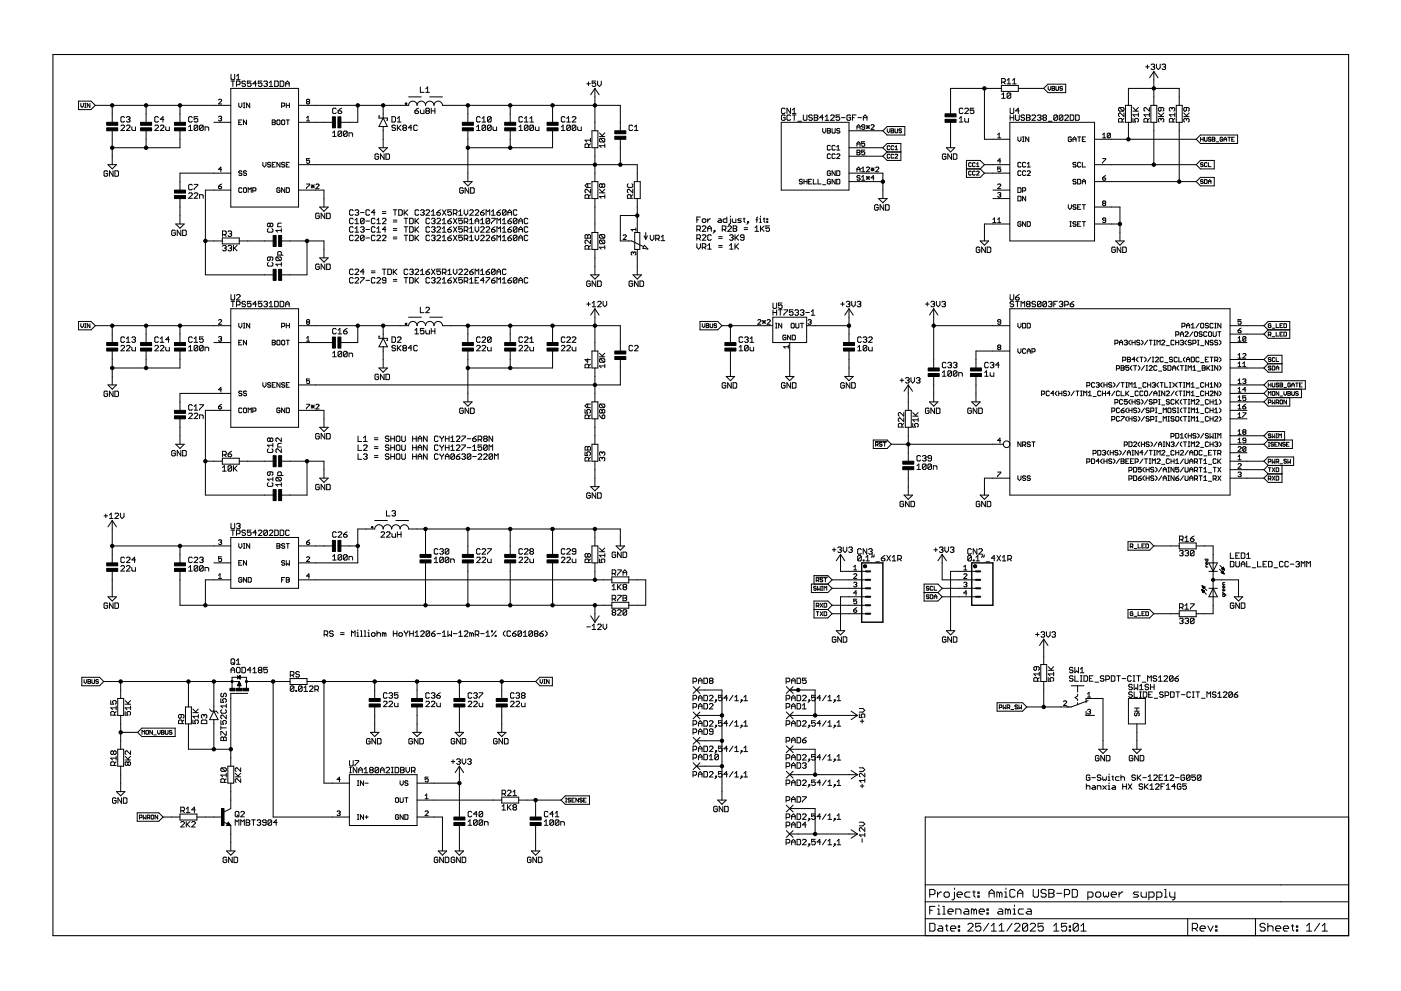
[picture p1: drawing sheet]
<svg xmlns="http://www.w3.org/2000/svg" width="420mm" height="297mm" viewBox="0 0 420 297" stroke-linecap="round" stroke-linejoin="round" font-family="sans-serif">
<g fill="none" stroke="#000" stroke-width=".3">
<path d="M344.1 19.5v1.1M345.2 19.5l.3-.3h.5l.3 .3-.3 .5M346.8 19.2v1.1l.6 .5 .5-.5v-1.1M348.5 19.5l.3-.3h.5l.3 .3-.3 .5M23.6 30.3h3.7l1.3 1.3-1.3 1.3h-3.7zM24.2 31v.8l.4 .4 .4-.4v-.8M25.4 32.2h.4M25.4 31h.4M25.6 31v1.2M27 31v1.2l-.8-1.2v1.2M28.6 31.6h40.6M33.7 31.6v5.1"/>
<path d="M33.7 39.2v10.2M36.3 37.8l.2-.3h.6l.3 .3v.2l-1.1 1.1h1.1M37.4 35.2l-.3-.2h-.6l-.2 .2v1.1l.2 .3h.6l.3-.3M37.9 37.8l.3-.3h.5l.3 .3v.2l-1.1 1.1h1.1M37.9 35.2l.3-.2h.5l.3 .2-.3 .6M38.4 35.8h.3M38.7 35.8l.3 .2-.3 .6h-.5l-.3-.3M39.5 38v.9l.3 .2h.8v-1.1M43.8 31.6v5.1M43.8 39.2v5.1M46.4 37.8l.3-.3h.5l.3 .3v.2l-1.1 1.1h1.1M47.5 35.2l-.3-.2h-.5l-.3 .2v1.1l.3 .3h.5l.3-.3"/>
<path d="M48.1 37.8l.2-.3h.6l.2 .3v.2l-1 1.1h1M49.1 35.8h-1l.8-.8v1.6M49.7 38v.9l.3 .2h.8v-1.1M54 39.2v5.1h-20.3M54 31.6v5.1M56.6 39.1h1.1M56.6 38l.5-.5v1.6M57.7 35.2l-.3-.2h-.5l-.3 .2v1.1l.3 .3h.5l.3-.3M59.3 37.8l-.3-.3h-.5l-.3 .3v1.1M59.3 37.8v1.1l-.3 .2h-.5l-.3-.2M59.3 35h-1.1v.8l.8-.3 .3 .3v.5l-.3 .3h-.5l-.3-.3M59.3 37.8l-1.1 1.1"/>
<path d="M60.9 37.8l-.2-.3h-.6l-.2 .3v1.1M60.9 37.8v1.1l-.2 .2h-.6l-.2-.2M60.9 37.8l-1 1.1M61.5 39.1v-1.1h.8l.3 .3v.8M64.1 36.7h5.1M65.5 30l.3-.2 .7 .2-1 1.2h1M65.5 35.1l.7-.3 .3 .3-.3 .4M66 35.5h.2M66.2 35.5l.3 .3-.3 .4-.7-.2M69.2 26.5h20.3v35.6h-20.3zM69.3 22.3v1.3l.3 .3h.5l.3-.3v-1.3M69.3 24.3h1.1"/>
<path d="M69.8 24.3v1.6M70.9 25.4h.8l.3-.3v-.5l-.3-.3h-.8v1.6M70.9 23.9h1.1M70.9 22.8l.6-.5v1.6M71.6 30.9v.9l.5 .5 .4-.5v-.9M71.6 36.7h.5M72.5 36h-.9v1.4h.9M73 32.3h.5M73 30.9h.5M73.2 30.9v1.4M73.6 24.6l-.2-.3h-.6l-.2 .3v.2l.2 .3h.6l.2 .6-.2 .2h-.6l-.2-.2M73.9 36v1.4l-.9-1.4v1.4"/>
<path d="M74.9 30.9v1.4l-.9-1.4v1.4M75.3 24.3h-1.1v.8l.5-.3 .6 .3v.6l-.3 .2h-.5l-.3-.2M76.9 25.1h-1.1l.8-.8v1.6M78.5 24.3h-1v.8l.5-.3 .5 .3v.6l-.2 .2h-.6l-.2-.2M79.1 24.6l.3-.3h.5l.3 .3-.3 .5M79.7 25.1h.2M79.9 25.1l.3 .3-.3 .5h-.5l-.3-.2M80.8 25.9h1M80.8 24.8l.5-.5v1.6M81.6 36h.7l.3 .2-.3 .5 .3 .4-.3 .3h-.7zM81.6 36.7h.7M82.4 24.3h.8l.3 .3v1.1l-.3 .2h-.8z"/>
<path d="M83 36.2l.3-.2 .7 .2v.9l-.3 .3-.7-.3zM84 24.3h.8l.3 .3v1.1l-.3 .2h-.8zM84.5 31.8h.7l.2-.2-.2-.7h-.7v1.4M84.7 36l.7 .2v.9l-.2 .3-.7-.3v-.9zM85.7 25.1h1M85.7 25.9v-1.1l.5-.5 .5 .5v1.1M85.9 36h.9M85.9 30.9v1.4M85.9 31.6h.9M86.3 36v1.4M86.8 30.9v1.4M89.5 31.6h33a1.27 1.27 0 0 1 1.3-1.3 1.27 1.27 0 0 1 1.3 1.3 1.27 1.27 0 0 1 1.2-1.3 1.27 1.27 0 0 1 1.3 1.3 1.27 1.27 0 0 1 1.3-1.3 1.27 1.27 0 0 1 1.3 1.3 1.27 1.27 0 0 1 1.2-1.3 1.27 1.27 0 0 1 1.3 1.3h53.3v7.6"/>
<path d="M89.5 36.7h10.2M91.9 35.3l.5-.5v1.4M91.9 36.2h1M92.2 30.5l-.3 .2 .3 .5 .7-.3-.3-.4M92.2 30.5l-.3-.3 .3-.4 .7 .2-.3 .5M92.2 30.5h.4M99.8 39.8l.5-.5v1.6M100.8 32.7l-.2-.3h-.6l-.2 .3v1.1l.2 .2h.6l.2-.2M101.4 33.2h.8l.3 .6-.3 .2h-.5l-.3-.2zM102.5 39.5v1.1l-.3 .3h-.5l-.3-.3M102.5 39.5l-.3-.2h-.5l-.3 .2v1.1M102.5 39.5l-1.1 1.1"/>
<path d="M102.5 32.4l-1.1 .8M104.1 39.5v1.1l-.3 .3h-.5l-.3-.3M104.1 39.5l-.3-.2h-.5l-.3 .2v1.1M104.1 39.5l-1.1 1.1M107.3 31.6v5.1h-5.1M113.9 34.8h-.3v.6h2.6v.6h-.3M114.9 35.4l1.3 2.5h-2.6zM114.9 31.6v3.8M114.9 37.9v6.4M117.5 35h.8l.3 .2v1.1l-.3 .3h-.8zM118.6 37.8l-.3-.3h-.5l-.3 .3 .3 .5h.5l.3 .3-.3 .5h-.5l-.3-.2M119.2 37.5v1.6"/>
<path d="M119.2 36.6h1.1M119.2 35.5l.5-.5v1.6M119.4 38.3l.9 .8M120.3 37.5l-1.1 1.1M121.1 38.3l-.3-.3 .3-.5h.5l.3 .3-.3 .5M121.1 38.3h.5M121.1 38.3l-.3 .3 .3 .5h.5l.3-.2-.3-.6M122.5 29h3.8M123.5 38.3h-1.1l.9-.8v1.6M124.4 33.2h.8l.3 .6-.3 .2h-.5l-.3-.2zM125.2 37.8l-.3-.3h-.5l-.3 .3v1.1l.3 .2h.5l.3-.2M125.5 32.4l-1.1 .8"/>
<path d="M126.1 33v.8l.2 .2h.8v-1M126.1 26.1v1.6h1M127.7 27.7h1.1M127.7 26.6l.5-.5v1.6M128 33.2l-.3-.2 .3-.6h.5l.3 .3-.3 .5M128 33.2l-.3 .3 .3 .5h.5l.3-.2-.3-.6M128 33.2h.5M128.9 29h3.8M129.3 33.2h1.1M129.3 32.4v1.6M130.4 32.4v1.6M140.3 31.6v5.1"/>
<path d="M140.3 39.2v15.2M142.9 39.1h1.1M142.9 38l.6-.5v1.6M144 35.2l-.3-.2h-.5l-.3 .2v1.1l.3 .3h.5l.3-.3M144.6 36.6h1M144.6 35.5l.5-.5v1.6M145.6 37.8l-.2-.3h-.6l-.2 .3v1.1M145.6 37.8v1.1l-.2 .2h-.6l-.2-.2M145.6 37.8l-1 1.1M147.3 37.8l-.3-.3h-.5l-.3 .3v1.1M147.3 37.8v1.1l-.3 .2h-.5l-.3-.2M147.3 35.2l-.3-.2h-.5l-.3 .2v1.1"/>
<path d="M147.3 35.2v1.1l-.3 .3h-.5l-.3-.3M147.3 37.8l-1.1 1.1M147.3 35.2l-1.1 1.1M147.8 38v.9l.3 .2h.8v-1.1M153 31.6v5.1M153 39.2v5.1M155.6 39.1h1.1M155.6 38l.6-.5v1.6M156.7 35.2l-.3-.2h-.5l-.3 .2v1.1l.3 .3h.5l.3-.3M157.3 36.6h1M157.3 35.5l.5-.5v1.6M158.3 37.8l-.2-.3h-.6l-.2 .3v1.1"/>
<path d="M158.3 37.8v1.1l-.2 .2h-.6l-.2-.2M158.3 37.8l-1 1.1M158.9 36.6h1.1M158.9 35.5l.5-.5v1.6M160 37.8l-.3-.3h-.5l-.3 .3v1.1M160 37.8v1.1l-.3 .2h-.5l-.3-.2M160 37.8l-1.1 1.1M160.5 38v.9l.3 .2h.8v-1.1M165.7 31.6v5.1M165.7 39.2v5.1h-25.4M168.3 39.1h1.1M168.3 38l.6-.5v1.6"/>
<path d="M169.4 35.2l-.3-.2h-.5l-.3 .2v1.1l.3 .3h.5l.3-.3M170 36.6h1M170 35.5l.5-.5v1.6M171 37.8l-.2-.3h-.6l-.2 .3v1.1M171 37.8v1.1l-.2 .2h-.6l-.2-.2M171 37.8l-1 1.1M171.6 35.2l.3-.2h.5l.3 .2v.3l-1.1 1.1h1.1M172.7 37.8l-.3-.3h-.5l-.3 .3v1.1M172.7 37.8v1.1l-.3 .2h-.5l-.3-.2M172.7 37.8l-1.1 1.1M173.2 38v.9l.3 .2h.8v-1.1M176 25.1h1"/>
<path d="M176.5 24.6v1.1M177.5 39.2h1.8v5.1h-1.8zM178.4 26.5v12.7M178.4 26.5l1.3 1.9M178.4 26.5l-1.3 1.9M178.7 24.3h-1.1v.8l.5-.3 .6 .3v.6l-.3 .2h-.5l-.3-.2M179.2 24.3v1.1l.6 .5 .5-.5v-1.1M179.8 39.8l1 1.1M181.4 39.8l-.8 .9M189.7 37.8l-.2-.3h-.6l-.2 .3v1.1l.2 .2h.6l.2-.2M190.3 39.1h1.1M190.3 38l.5-.5v1.6"/>
<path d="M234.3 36.7h20.3v20.3h-20.3zM235.5 34.7l-.3-.2h-.6l-.2 .2v1.1l.2 .3h.6l.3-.3v-.5h-.6M235.5 32.7l-.3-.3h-.6l-.2 .3v1.1l.2 .2h.6l.3-.2M237.1 34.7l-.3-.2h-.5l-.3 .2v1.1l.3 .3h.5l.3-.3M237.1 32.4v1.6l-1.1-1.6v1.6M237.6 34.5h1.1M237.6 33l.6-.6v1.6M237.6 34h1.1M238.2 34.5v1.6M239.3 36.3h1.1M240.9 34.5v1.3l.3 .3h.5l.3-.3v-1.3M243.6 34.7l-.2-.2h-.6l-.3 .2 .3 .6h.6l.2 .2-.2 .6h-.6l-.3-.3"/>
<path d="M244.2 34.5h.8l.3 .2-.3 .6 .3 .5-.3 .3h-.8zM244.2 35.3h.8M246.7 38.5v.9l.5 .5 .4-.5v-.9M246.9 35.3h-1.1l.8-.8v1.6M247.5 36.1h1M247.5 35l.5-.5v1.6M248.1 38.5h.7l.2 .2-.2 .5 .2 .5-.2 .2h-.7zM248.1 39.2h.7M249.1 34.7l.3-.2h.5l.3 .2v.3l-1.1 1.1h1.1M249.5 38.5v1.2l.3 .2 .7-.2v-1.2M251.8 34.5h-1.1v.8l.6-.3 .5 .3v.5l-.3 .3h-.5l-.3-.3M251.9 38.7l-.3-.2-.7 .2 .3 .5 .7 .2-.3 .5-.7-.2"/>
<path d="M252.4 35.3h1M254.6 39.2h10.2M255.1 34.7l-.3-.2h-.5l-.3 .2v1.1l.3 .3h.5l.3-.3v-.5h-.5M255.7 35.3h.5M256.7 34.5h-1v1.6M257 38.8v-1l.5-.4 .4 .4v1M257 38.1h.9M257.3 35.3h1.1M258.9 35.3h1.1M258.9 36.1v-1.1l.6-.5 .5 .5v1.1M259.3 38.1h-.7l-.2-.3 .2-.4 .7 .2v.9l-.2 .3-.7-.3M259.8 38.1h1"/>
<path d="M259.8 37.6l1 .9M260.3 37.6v.9M260.8 37.6l-1 .9M261.2 37.6l.3-.2 .6 .2-.9 1.2h.9M266 37.9h5.4v2.6h-5.4l-1.2-1.3zM266.1 38.6v.8l.4 .4 .4-.4v-.8M267.3 38.6h.5l.2 .2-.2 1h-.5zM267.3 39.2h.5M268.4 38.6v1l.2 .2 .6-.2v-1M270.4 38.8l-.6-.2-.2 .4 .6 .2 .2 .4-.2 .2-.6-.2M285.1 36.7v7.6M287.7 35.5l.5-.5v1.6"/>
<path d="M287.7 36.6h1.1M288.8 32.7l-.3-.3h-.5l-.3 .3v1.1l.3 .2h.5l.3-.2M289.3 35.5v.8l.3 .3h.8v-1.1M289.3 32.7l.3-.3h.6l.2 .3v.3l-1.1 1h1.1M292.1 32.4h-1.1v.8l.8-.2 .3 .2v.6l-.3 .2h-.5l-.3-.2M295.2 26.5v15.2h7.7M300.3 25.6h5.1v1.8h-5.1zM300.3 26.5h-15.2v7.6M300.4 28.4l.5-.5v1.6M300.4 29.5h1.1M300.4 24.6h.8l.3-.3v-.5l-.3-.3h-.8v1.6M300.9 24.6l.6 .5"/>
<path d="M302 25.1h1.1M302 24.1l.6-.6v1.6M302.9 36.7h25.4v35.5h-25.4zM302.9 32.4v1.4l.3 .2h.5l.3-.2v-1.4M302.9 34.5v1.6M302.9 35.3h1.1M303.1 28.1v1.1l-.2 .3h-.6l-.3-.3M303.1 28.1l-.2-.2h-.6l-.3 .2v1.1M303.1 28.1l-1.1 1.1M303.7 25.1h1.1M303.7 24.1l.5-.6v1.6M304 34.5v1.6"/>
<path d="M304.6 34.5v1.3l.2 .3h.6l.3-.3v-1.3M305.4 26.5h7.6M305.7 33.2h-1.1l.8-.8v1.6M307.3 34.7l-.3-.2h-.5l-.3 .2 .3 .6h.5l.3 .2-.3 .6h-.5l-.3-.3M307.8 35.3h.9M307.8 34.5h.9l.2 .2-.2 .6 .2 .5-.2 .3h-.9zM309.5 34.7l.3-.2h.5l.3 .2v.3l-1.1 1.1h1.1M311.1 34.7l.3-.2h.5l.3 .2-.3 .6M311.7 35.3h.2M311.9 35.3l.3 .2-.3 .6h-.5l-.3-.3M313 35.3h.6M313 35.3l-.2 .2 .2 .6h.6l.2-.3-.2-.5"/>
<path d="M313 35.3l-.2-.3 .2-.5h.6l.2 .2-.2 .6M314.3 25.2h5.3v2.6h-5.3l-1.3-1.3zM314.3 25.9v.8l.4 .4 .4-.4v-.8M314.4 36.3h1.1M315.5 25.9h.6l.2 .2-.2 1h-.6zM315.5 26.5h.6M316.7 25.9v1l.2 .2 .6-.2v-1M317.1 34.7v1.1l-.3 .3h-.5l-.3-.3M317.1 34.7l-.3-.2h-.5l-.3 .2v1.1M317.1 34.7l-1.1 1.1M318.6 26.1l-.2-.2-.6 .2 .3 .4 .5 .2-.2 .4-.6-.2M318.7 34.7v1.1l-.2 .3h-.6l-.2-.3"/>
<path d="M318.7 34.7l-.2-.2h-.6l-.2 .2v1.1M318.7 34.7l-1 1.1M319.3 34.7l.3-.2h.5l.3 .2v.3l-1.1 1.1h1.1M321 34.5h.8l.2 .2v1.1l-.2 .3h-.8zM322.6 34.5h.8l.3 .2v1.1l-.3 .3h-.8zM335.7 32.2h1.1l.3 .3v.5l-.3 .3M335.7 32.2l-.3 .3v.5l.3 .3h1.1M335.7 32.2l1.1 1.1M336.5 36.6v-.8l-.2-.3h-.6l-.3 .3v.8h1.7M337.1 35.5l-.6 .5M337.1 33.9v1l-1.1-1-.6 .2v.6l.3 .2M337.5 31.6h1.8v5.1h-1.8z"/>
<path d="M338.4 31.6v-5.1h15.3v5.1M338.4 36.7v5M339.8 35.5v1.1h.8l-.3-.6 .3-.5h.5l.3 .3v.5l-.3 .3M339.8 33.3h1.6M339.8 32.2l1 1.1M341.4 33.9v1M341.4 34.4h-1.6l.5 .5M341.4 32.2l-.8 .8M343.6 20h1.1M344.1 36.6v-.8l-.2-.3h-.6l-.2 .3v.8h1.6M344.7 32.2v1.1l-1.1-1.1-.5 .3v.5l.2 .3M344.7 34.4h-1.6l.5 .5"/>
<path d="M344.7 35.5l-.6 .5M344.7 33.9v1M345.1 31.6h1.8v5.1h-1.8zM345.8 20h.2M346 20l.3 .3-.3 .5h-.5l-.3-.2M346 21.4v10.2M346 36.7v12.7M346 21.4l1.3 1.9M346 21.4l-1.2 1.9M347.4 34.9h1.6M347.4 33.9l1.1 1M348.2 32.2v.8l-.3 .3-.5-.3v-.5l.2-.3h1.1l.3 .3v.5l-.3 .3"/>
<path d="M348.2 35.8v.2M348.2 35.8l-.3-.3-.5 .3v.5l.2 .3M348.2 35.8l.3-.3 .5 .3v.5l-.3 .3M349 33.9l-.8 .8M349 20h.3M349.3 20l.3 .3-.3 .5h-.5l-.3-.2M351.5 32.5l-.3-.3-.5 .3v.5l.2 .3M351.5 32.5l.3-.3 .5 .3v.5l-.3 .3M351.5 32.5v.3M351.8 36.6v-.8l-.3-.3h-.6l-.2 .3v.8h1.6M352.3 34.4h-1.6l.5 .5M352.3 35.5l-.5 .5"/>
<path d="M352.3 33.9v1M352.8 31.6h1.7v5.1h-1.7zM353.7 36.7v17.7M355 34.9h1.6M355 33.9l1.1 1M355.8 32.2v.8l-.3 .3-.5-.3v-.5l.3-.3h1.1l.2 .3v.5l-.2 .3M355.8 35.8v.2M355.8 35.8l-.3-.3-.5 .3v.5l.3 .3M355.8 35.8l.3-.3 .5 .3v.5l-.2 .3M356.6 33.9l-.8 .8M32.3 51.5l-.3-.3h-.5l-.3 .3v1.1l.3 .2h.5l.3-.2v-.6h-.6M32.4 49.4h2.5l-1.2 1.2z"/>
<path d="M33.9 51.2v1.6l-1.1-1.6v1.6M34.5 51.2h.8l.2 .3v1.1l-.2 .2h-.8zM54 59.5v7.6M56.6 58.1l.3-.3h.5l.3 .3v.3l-1.1 1h1.1M57.7 55.5l-.3-.2h-.5l-.3 .2v1.1l.3 .3h.5l.3-.3M58.2 58.1l.3-.3h.5l.3 .3v.3l-1.1 1h1.1M58.2 55.3h1.1v.2l-1.1 1.1v.3M59.9 59.4v-1h.8l.2 .2v.8M65.5 55.9h.7l.3 .4-.7 .3zM66.5 50.8h-1l.7-.7v1.4M66.5 55.2l-1 .7M69.2 57h-7.6v25.4h20.3"/>
<path d="M69.2 51.9h-15.2v5.1M72.5 51.4l-.7-.2-.2 .5 .7 .2 .2 .5-.2 .2-.7-.2M72.5 56.5l-.2-.2-.7 .2v.9l.2 .3 .7-.3M73.2 56.3l.7 .2v.9l-.2 .3-.7-.3v-.9zM73.9 51.4l-.7-.2-.2 .5 .7 .2 .2 .5-.2 .2-.7-.2M74.4 57.7v-1.4l.5 .4 .5-.4v1.4M75.8 57.2h.7l.3-.7-.3-.2h-.7v1.4M78.8 48.7v.9l.5 .5 .5-.5v-.9M81.2 48.9l-.3-.2-.7 .2 .3 .5 .7 .2-.3 .5-.7-.3M81.6 49.4h.5M82.6 48.7h-1v1.4h1M84 56.5l-.3-.2-.7 .2v.9l.3 .3 .7-.3v-.4h-.5"/>
<path d="M84 48.7v1.4l-1-1.4v1.4M85.4 48.9l-.2-.2-.7 .2 .2 .5 .7 .2-.2 .5-.7-.3M85.4 56.3v1.4l-.9-1.4v1.4M85.9 56.3h.7l.2 .2v.9l-.2 .3h-.7zM85.9 49.4h.4M86.8 48.7h-.9v1.4h.9M89.5 57h7.7v5.1M89.5 49.4h101.6v5M91.9 55.2h1l-1 1.4M92.9 47.5h-1v.7l.7-.2 .3 .7-.3 .2-.7-.2M93.3 55.4l1 .9M93.3 55.9h1"/>
<path d="M93.8 55.4v.9M94.3 55.4l-1 .9M94.7 55.4l.3-.2 .7 .2-1 1.2h1M99.8 40.9h1M104.7 40.9v-1.1h.8l.2 .3v.8M113.5 46.4l-.2-.3h-.6l-.2 .3v1.1l.2 .3h.6l.2-.3v-.6h-.5M113.6 44.3h2.6l-1.3 1.3zM115.2 46.1v1.7l-1.1-1.7v1.7M115.7 46.1h.8l.3 .3v1.1l-.3 .3h-.8zM138.9 56.6l-.2-.3h-.6l-.2 .3v1l.2 .3h.6l.2-.3v-.5h-.5M139 54.4h2.6l-1.3 1.3zM140.6 56.3v1.6l-1.1-1.6v1.6"/>
<path d="M141.1 56.3h.8l.3 .3v1l-.3 .3h-.8zM176.3 55.1v1.1M176.5 59.4v-.8l-.2-.2h-.6l-.2 .2v.8h1.6M176.5 44.2v-.8l-.2-.3h-.6l-.2 .3v.8h1.6M177.1 43.1l-.6 .6M177.1 55.1h-1.1l-.5 .5 .5 .6h1.1M177.1 58.4l-.6 .5M177.1 56.7v1.1l-1.1-1.1-.5 .3v.5l.2 .3M177.1 42h-1.6l.5 .6M177.1 41.5v1.1M177.5 54.4h1.8v5.1h-1.8zM178.4 44.3v10.1"/>
<path d="M178.4 59.5v10.2M179.8 40.9h1.6M179.8 57.8h1.6M179.8 56.7l1 1.1M180 41.5h1.1l.3 .3v.5l-.3 .3M180 41.5l-.2 .3v.5l.2 .3h1.1M180 41.5l1.1 1.1M180.6 55.4l.2-.3 .6 .3v.5l-.3 .3-.5-.3M180.6 55.4l-.3-.3-.5 .3v.5l.2 .3 .6-.3M180.6 55.4v.5M181.4 43.7h-1.6l.5 .5M181.4 43.1v1.1"/>
<path d="M181.4 58.4v1M181.4 58.9h-1.6l.5 .5M181.4 56.7l-.8 .8M186 41.7v7.7M188.4 55.1l-.2 .3v.5l.2 .3h1.1l.3-.3v-.5l-.3-.3M189.2 59.4v-.8l-.2-.2h-.6l-.2 .2v.8h1.6M189.8 56.7v1.1l-1.1-1.1-.5 .3v.5l.2 .3M189.8 58.4l-.6 .5M190.2 54.4h1.8v5.1h-1.8zM191.1 59.5v10.2M240.6 54l-.7-.3-.2 .5 .7 .2 .2 .5-.2 .2-.7-.2M241.1 53.7v1.4"/>
<path d="M241.1 54.4h.9M242 53.7v1.4M242.5 54.4h.5M243.4 53.7h-.9v1.4h.9M243.9 53.7v1.4h1M245.3 53.7v1.4h1M246.7 55.4h.9M249 46.4l-.2-.3-.7 .3v.9l.2 .2 .7-.2M249 51.4l-.2-.2-.7 .2v1l.7 .2 .2-.7h-.4M249 54l-.2-.3-.7 .3v.9l.7 .2 .2-.7h-.4M249 43.8l-.2-.2-.7 .2v.9l.2 .3 .7-.3M250.5 46.4l-.3-.3-.7 .3v.9l.3 .2 .7-.2"/>
<path d="M250.5 51.2v1.4l-1-1.4v1.4M250.5 53.7v1.4l-1-1.4v1.4M250.5 43.8l-.3-.2-.7 .2v.9l.3 .3 .7-.3M250.9 51.2h.7l.3 .2v1l-.3 .2h-.7zM250.9 46.4l.3-.3 .7 .3-1 1.1h1M250.9 53.7h.7l.3 .3v.9l-.3 .2h-.7zM250.9 44l.5-.4v1.4M250.9 45h1M254.6 51.9h10.2v7.6M254.6 54.4h10.2M254.6 44.3h10.2M254.6 46.8h10.2"/>
<path d="M257 45h.7l.2 .2-.2 .5 .2 .5-.2 .2h-.7zM257 50.8h.9M257 43.9v-1l.5-.4 .4 .4v1M257 51.5v-1l.5-.4 .4 .4v1M257 43.2h.9M257 45.7h.7M257.9 52.9l-.2-.3-.7 .3 .2 .4 .7 .3-.2 .4-.7-.2M258.4 53.1l.5-.5v1.4M258.4 50.5l.5-.4v1.4M258.4 54h.9M258.4 51.5h.9M259.3 42.5h-.9v.7l.7-.3 .2 .7-.2 .3-.7-.3"/>
<path d="M259.3 45h-.9v.7l.7-.2 .2 .7-.2 .2-.7-.2M259.8 50.3l.3-.2 .7 .2-1 1.2h1M259.8 52.9l1 .9M259.8 53.3h1M260.3 52.9v.9M260.8 52.9l-1 .9M261.2 50.8h.9M261.2 50.3l.9 .9M261.7 50.3v.9M262.1 53.3h-.9l.7-.7v1.4M262.1 50.3l-.9 .9M262.6 50.3l.2-.2 .7 .2-.9 1.2h.9"/>
<path d="M263.5 59.5h2.5l-1.2 1.3zM264.8 44.3l1.2 1.3M264.8 44.3l1.2-1.3h4.2v5.1h-4.2l-1.2-1.3M266 45.6l-1.2 1.2M266 45.6h4.2M266.9 46.4l-.2-.2-.6 .2 .2 1 .6-.2M266.9 43.9l-.2-.2-.6 .2 .2 1 .6-.2M268 46.4l-.2-.2-.5 .2 .1 1 .6-.2M268 43.9l-.2-.2-.5 .2 .1 1 .6-.2M268.4 46.4l.2-.2 .6 .2-.8 1h.8M268.4 44.1l.4-.4v1.2M268.4 44.9h.8"/>
<path d="M283.7 46.4l-.3-.3h-.5l-.3 .3v1.1l.3 .3h.5l.3-.3v-.6h-.5M283.8 44.3h2.5l-1.2 1.3zM285.3 46.1v1.7l-1.1-1.7v1.7M285.9 46.1h.8l.3 .3v1.1l-.3 .3h-.8zM289.8 50.6h4.2M291.3 51.5l-.2-.2-.6 .2v.8l.2 .2 .6-.2M291.3 49l-.2-.2-.6 .2v.7l.2 .2 .6-.2M292.5 49l-.2-.2-.6 .2v.7l.2 .2 .6-.2M292.5 51.5l-.2-.2-.6 .2v.8l.2 .2 .6-.2M292.9 49.2l.3-.4v1.1M292.9 51.5l.2-.2 .5 .2-.7 1h.7M292.9 49.9h.7"/>
<path d="M294 50.6l1.2 1.3M295.2 49.4l-1.2 1.2M295.2 49.4h7.7M295.2 51.9h7.7M295.2 49.4l-1.2-1.3h-4.2v5.1h4.2l1.2-1.3M297.8 57h5.1M297.8 59.5h5.1M299.2 55.4l.2-.2 .7 .2-.9 1.2h.9M299.2 41.3h.9M299.2 57.9l.7-.2 .2 .2-.2 .5M299.2 40.4l.5-.5v1.4M299.7 58.4h.2"/>
<path d="M299.9 58.4l.2 .2-.2 .5-.7-.2M300.1 50.1h-.9v.7l.7-.3 .2 .7-.2 .3-.7-.3M300.1 48.2h-.9l.7-.7v1.4M305.3 56.3h.7l.2 .2v.9l-.2 .3h-.7zM305.3 41v1l.4 .4 .5-.4v-1M305.3 58.8h.7l.2 .3v.9l-.2 .2h-.7zM306.2 51.4l-.2-.2-.7 .2v1l.2 .2 .7-.2M306.2 48.9l-.2-.2-.7 .2v.9l.2 .3 .7-.3M306.7 57.2h.7l.2-.7-.2-.2h-.7v1.4M306.7 41h.4M306.7 42.4h.4M306.9 41v1.4"/>
<path d="M307.6 51.4l-.2-.2-.7 .2v1l.2 .2 .7-.2M307.6 48.9l-.2-.2-.7 .2v.9l.2 .3 .7-.3M307.6 58.8v1.4l-.9-1.4v1.4M308.1 51.4l.2-.2 .7 .2-.9 1.2h.9M308.1 50.1h.9M308.1 49.1l.4-.4v1.4M308.5 41v1.4l-.9-1.4v1.4M321.3 41.3l-.2-.3-.7 .3v.9l.7 .2 .2-.7h-.5M321.8 42.4v-.9l.4-.5 .5 .5v.9M321.8 41.7h.9M322.7 54l-.2-.3-.7 .3 .2 .4 .7 .3-.2 .4-.7-.2M322.7 48.9l-.2-.2-.7 .2 .2 .5 .7 .2-.2 .5-.7-.3"/>
<path d="M323.2 53.7h.7l.2 .3v.9l-.2 .2h-.7zM323.2 41h.9M323.6 41v1.4M324.1 48.9l-.2-.2-.7 .2v.9l.2 .3 .7-.3M324.6 48.7v1.4h.9M324.6 41.7h.5M324.6 55.1v-.9l.5-.5 .4 .5v.9M324.6 54.4h.9M325.5 41h-.9v1.4h.9M328.3 49.4h30.4M328.3 41.7h30.4M328.3 54.4h30.4"/>
<path d="M330.7 47.5h.9l-.9 1.4M330.7 53.3h.7l.2 .5-.7 .2zM330.7 40.4l.4-.5v1.4M330.7 41.3h.9M331.6 52.6l-.9 .7M333 40.2v.9l-.2 .2-.7-.2M333 40.2l-.7-.3-.2 .3v.9M333 40.2l-.9 .9M358.7 41.7l1.3-1.2h11.2v2.5h-11.2zM360 53.2h4.2v2.5h-4.2l-1.3-1.3zM360 48.1h4.2v2.5h-4.2l-1.3-1.2zM360 41.7h.8"/>
<path d="M360 41.1v1.2M360.8 49l-.2-.2-.6 .2 .3 .4 .5 .2-.2 .3-.6-.2M360.8 54l-.2-.2-.6 .2 .3 .4 .5 .2-.2 .4-.6-.2M360.8 41.1v1.2M361.2 41.1v1l.2 .2 .6-.2v-1M361.2 53.8l.8 .2v.8l-.2 .2h-.6zM362 49l-.2-.2-.6 .2v.7l.2 .2 .6-.2M362.4 54.4h.8M362.4 48.8v1.1h.8M362.4 55v-.7l.4-.5 .4 .5v.7M363.2 41.4l-.6-.3-.2 .5 .6 .1 .2 .4-.2 .2-.6-.2M363.6 41.7h.6"/>
<path d="M363.6 41.1h.6l.1 .3-.1 .9h-.6zM364.7 42.5h.8M366.7 41.4l-.2-.3-.6 .3v.7l.6 .2 .2-.6h-.4M367.1 41.7h.8M367.1 42.3v-.7l.4-.5 .4 .5v.7M368.2 41.1h.8M368.6 41.1v1.2M369.4 41.7h.4M370.2 41.1h-.8v1.2h.8M52.6 69.3l-.3-.3h-.5l-.3 .3v1l.3 .3h.5l.3-.3v-.5h-.6M52.7 67.1h2.5l-1.2 1.3zM54.2 69v1.6l-1.1-1.6v1.6"/>
<path d="M54.8 69h.8l.3 .3v1l-.3 .3h-.8zM61.6 72.2h5.1M66.7 71.3h5.1v1.8h-5.1zM66.7 73.8l.3-.2h.6l.2 .2-.2 .6M66.7 70.3h.9l.2-.2v-.6l-.2-.3h-.9v1.7M67.3 74.4h.3M67.3 70.3l.5 .6M67.6 74.4l.2 .2-.2 .6h-.6l-.3-.3M68.4 73.8l.2-.2h.6l.3 .2-.3 .6M68.4 69.5l.2-.3h.6l.3 .3-.3 .6M68.9 74.4h.3M68.9 70.1h.3"/>
<path d="M69.2 74.4l.3 .2-.3 .6h-.6l-.2-.3M69.2 70.1l.3 .2-.3 .6h-.6l-.2-.3M70 73.6v1.6M70.3 74.4l.8 .8M71.1 73.6l-1.1 1M71.8 72.2h10.1M80.5 68.5l-.3 .3v.5l.3 .3h1.1l.2-.3v-.5l-.2-.3M80.5 78.7l-.3 .3v.5l.3 .3h1.1l.2-.3v-.5l-.2-.3M81 67.1l-.2-.2-.6 .2v.6l.3 .3 .5-.3M81 67.1l.3-.2 .5 .2v.6l-.2 .3-.6-.3M81 77v.9l-.2 .2-.6-.2v-.6l.3-.3h1.1l.2 .3v.6l-.2 .2M81 67.1v.6"/>
<path d="M83 77l-.3 .3v.6l.3 .2h1.1M83 77h1.1l.3 .3v.6l-.3 .2M83 77l1.1 1.1M84.4 66.9h-.8l-.3 .2v.9h1.1M84.4 69.1h-1.7l.6 .5M84.4 68.5v1.1M84.4 76.5v-.8l-.3-.3h-.5l-.3 .3v.8h1.6M84.4 78.7v1.1M84.4 79.2h-1.7l.6 .6M84.5 72.2h12.7v5.1M92.1 72.2v10.2h-7.6M95.8 79.4l-.3-.3h-.5l-.3 .3v1.1l.3 .3h.5l.3-.3v-.5h-.6"/>
<path d="M95.8 64.2l-.3-.3h-.5l-.3 .3v1.1l.3 .2h.5l.3-.2v-.6h-.6M95.9 62.1h2.5l-1.2 1.2zM95.9 77.3h2.5l-1.2 1.3zM97.4 63.9v1.6l-1.1-1.6v1.6M97.4 79.1v1.7l-1.1-1.7v1.7M98 63.9h.8l.2 .3v1.1l-.2 .2h-.8zM98 79.1h.8l.2 .3v1.1l-.2 .3h-.8zM105.9 70.8l-.2-.3h-.6l-.3 .3v1.1l.3 .2h.6l.2-.2M105.9 63.2l-.2-.3h-.6l-.3 .3v1l.3 .3h.6l.2-.3M105.9 65.7l-.2-.3h-.6l-.3 .3v1.1l.3 .3h.6l.2-.3M105.9 68.2l-.2-.2h-.6l-.3 .2v1.1l.3 .3h.6l.2-.3M106.5 70.8l.2-.3h.6l.3 .3v.3l-1.1 1h1.1"/>
<path d="M106.5 63.2l.2-.3h.6l.3 .3-.3 .5M106.5 67.1h1.1M106.5 66l.5-.6v1.7M106.5 68.5l.5-.5v1.6M106.5 69.6h1.1M107 63.7h.3M107.3 63.7l.3 .3-.3 .5h-.6l-.2-.3M108.1 68.2l.3-.2h.5l.3 .2-.3 .6M108.1 63.7h1.1M108.6 68.8h.3M108.9 68.8l.3 .3-.3 .5h-.5l-.3-.3M109.2 70.8l-.3-.3h-.5l-.3 .3v1.1"/>
<path d="M109.2 70.8v1.1l-.3 .2h-.5l-.3-.2M109.2 65.7l-.3-.3h-.5l-.3 .3v1.1M109.2 65.7v1.1l-.3 .3h-.5l-.3-.3M109.2 70.8l-1.1 1.1M109.2 65.7l-1.1 1.1M109.7 71.3h1.1M109.7 66.3h1.1M109.7 68.8h1.1M110.8 63.2l-.2-.3h-.6l-.3 .3v1l.3 .3h.6l.2-.3M112.5 70.8l-.3-.3h-.5l-.3 .3v1.1l.3 .2h.5l.3-.2M112.5 65.7l-.3-.3h-.5l-.3 .3v1.1l.3 .3h.5l.3-.3M112.5 68.2l-.3-.2h-.5l-.3 .2v1.1l.3 .3h.5l.3-.3"/>
<path d="M112.5 63.7h-1.1l.8-.8v1.6M113 70.8l.3-.3h.5l.3 .3v.3l-1.1 1h1.1M113 67.1h1.1M113 66l.6-.6v1.7M113 68.5l.6-.5v1.6M113 69.6h1.1M114.7 70.8l.2-.3h.6l.2 .3v.3l-1 1h1M114.7 65.7l.2-.3h.6l.2 .3v.3l-1 1.1h1M114.7 64h1M114.7 63.4h1M115.7 68.8h-1l.8-.8v1.6M117.9 71.6h1.1"/>
<path d="M117.9 71.1h1.1M117.9 66.5h1.1M117.9 66h1.1M117.9 69.1h1.1M117.9 68.5h1.1M117.9 62.9h1.1M118.5 62.9v1.6M119.6 62.9h.8l.2 .3v1l-.2 .3h-.8zM121.2 70.5h1.1M121.2 65.4h1.1M121.2 68h1.1M121.2 62.9v1.6"/>
<path d="M121.5 63.7l.8 .8M121.8 65.4v1.7M121.8 68v1.6M121.8 70.5v1.6M122.3 62.9l-1.1 1.1M122.9 70.5h.8l.2 .3v1.1l-.2 .2h-.8zM122.9 65.4h.8l.2 .3v1.1l-.2 .3h-.8zM122.9 68h.8l.2 .2v1.1l-.2 .3h-.8zM124.5 65.4v1.7M124.5 68v1.6M124.5 70.5v1.6M124.8 71.3l.8 .8"/>
<path d="M124.8 68.8l.8 .8M124.8 66.3l.8 .8M125.6 63.2l-.3-.3h-.5l-.3 .3v1l.3 .3h.5l.3-.3M125.6 70.5l-1.1 1.1M125.6 65.4l-1.1 1.1M125.6 68l-1.1 1.1M126.1 63.2l.3-.3h.5l.3 .3-.3 .5M126.7 63.7h.2M126.9 63.7l.3 .3-.3 .5h-.5l-.3-.3M127.8 63.2l.2-.3h.6l.2 .3v.2l-1 1.1h1M128.8 70.8l-.2-.3h-.6l-.2 .3v1.1l.2 .2h.6l.2-.2M128.8 68.2l-.2-.2h-.6l-.2 .2v1.1l.2 .3h.6l.2-.3"/>
<path d="M128.8 65.7l-.2-.3h-.6l-.2 .3v1.1l.2 .3h.6l.2-.3M129.4 70.8l.3-.3h.5l.3 .3-.3 .5M129.4 65.7l.3-.3h.5l.3 .3-.3 .6M129.4 68.2l.3-.2h.5l.3 .2-.3 .6M129.4 64.5h1.1M129.4 63.4l.5-.5v1.6M129.9 71.3h.3M129.9 66.3h.3M129.9 68.8h.3M130.2 71.3l.3 .3-.3 .5h-.5l-.3-.2M130.2 66.3l.3 .2-.3 .6h-.5l-.3-.3M130.2 68.8l.3 .3-.3 .5h-.5l-.3-.3"/>
<path d="M131 70.8l.3-.3h.5l.3 .3v.3l-1.1 1h1.1M131 63.7h.8l.3 .5-.3 .3h-.5l-.3-.3zM131 65.7l.3-.3h.5l.3 .3v.3l-1.1 1.1h1.1M131 68.2l.3-.2h.5l.3 .2v.3l-1.1 1.1h1.1M132.1 62.9l-1.1 .8M132.7 72.1h1.1M132.7 71.1l.5-.6v1.6M132.7 66l.5-.6v1.7M132.7 68.5l.5-.5v1.6M132.7 67.1h1.1M132.7 69.6h1.1M132.7 62.9l1.1 1.6"/>
<path d="M133.8 62.9l-1.1 1.6M134.3 71.3h.8l.3 .6-.3 .2h-.5l-.3-.2zM134.3 66.3h.8l.3 .5-.3 .3h-.5l-.3-.3zM134.3 68.8h.8l.3 .5-.3 .3h-.5l-.3-.3zM135.4 70.5l-1.1 .8M135.4 62.9h-1.1v.8l.6-.3 .5 .3v.5l-.3 .3h-.5l-.3-.3M135.4 65.4l-1.1 .9M135.4 68l-1.1 .8M136 64h.8l.2-.3v-.5l-.2-.3h-.8v1.6M136 70.5l1 1.6M136 65.4l1 1.7M136 68l1 1.6"/>
<path d="M136.5 64l.5 .5M137 70.5l-1 1.6M137 65.4l-1 1.7M137 68l-1 1.6M137.6 64.5h1.1M137.6 63.4l.5-.5v1.6M138.7 70.5h-1.1v.8l.5-.2 .6 .2v.6l-.3 .2h-.5l-.3-.2M138.7 65.4h-1.1v.9l.5-.3 .6 .3v.5l-.3 .3h-.5l-.3-.3M138.7 68h-1.1v.8l.5-.3 .6 .3v.5l-.3 .3h-.5l-.3-.3M139.2 71.6h.8l.3-.3v-.5l-.3-.3h-.8v1.6M139.2 62.9v1.1l.6 .5 .5-.5v-1.1M139.2 66.5h.8l.3-.2v-.6l-.3-.3h-.8v1.7"/>
<path d="M139.2 69.1h.8l.3-.3v-.6l-.3-.2h-.8v1.6M139.8 71.6l.5 .5M139.8 66.5l.5 .6M139.8 69.1l.5 .5M140.9 72.1h1M140.9 71.1l.5-.6v1.6M140.9 66l.5-.6v1.7M140.9 68.5l.5-.5v1.6M140.9 67.1h1M140.9 69.6h1M140.9 63.2l.2-.3h.6l.2 .3v.2l-1 1.1h1M142.5 63.2l.3-.3h.5l.3 .3v.2l-1.1 1.1h1.1"/>
<path d="M142.5 67.1v-1.1l.5-.6 .6 .6v1.1M142.5 68v1.1l.5 .5 .6-.5v-1.1M142.5 70.5v1.1l.5 .5 .6-.5v-1.1M142.5 66.3h1.1M144.1 70.8l.3-.3h.5l.3 .3v.3l-1.1 1h1.1M144.1 63.7h.8l.3 .5-.3 .3h-.5l-.3-.3zM144.1 68.2l.3-.2h.5l.3 .2v.3l-1.1 1.1h1.1M144.1 67.1h1.1M144.1 66l.6-.6v1.7M145.2 62.9l-1.1 .8M145.8 70.8l.2-.3h.6l.3 .3v.3l-1.1 1h1.1M145.8 64.5v-1.6l.5 .5 .6-.5v1.6"/>
<path d="M145.8 68.2l.2-.2h.6l.3 .2v.3l-1.1 1.1h1.1M146.9 65.7v1.1l-.3 .3h-.6l-.2-.3M146.9 65.7l-.3-.3h-.6l-.2 .3v1.1M146.9 65.7l-1.1 1.1M147.4 71.3h.8l.3 .6-.3 .2h-.5l-.3-.2zM147.4 65.4h1.1v.3l-1.1 1.1v.3M147.4 68.8h.8l.3 .5-.3 .3h-.5l-.3-.3zM147.4 64.5h1.1M147.4 63.4l.5-.5v1.6M148.5 70.5l-1.1 .8M148.5 68l-1.1 .8M149 63.7h.9l.2 .5-.2 .3h-.6l-.3-.3z"/>
<path d="M149 67.1v-1.7l.6 .6 .5-.6v1.7M149 69.6v-1.6l.6 .5 .5-.5v1.6M149 72.1v-1.6l.6 .6 .5-.6v1.6M150.1 62.9l-1.1 .8M150.7 72.1h1.1M150.7 71.1l.5-.6v1.6M150.7 66l.5-.6v1.7M150.7 68.5l.5-.5v1.6M150.7 67.1h1.1M150.7 69.6h1.1M151.8 63.2l-1.1 1M151.8 63.2l-.3-.3h-.6l-.2 .3v1"/>
<path d="M151.8 63.2v1l-.3 .3h-.6l-.2-.3M152.3 71.3h.8l.3 .6-.3 .2h-.5l-.3-.2zM152.3 64.5v-1.1l.5-.5 .6 .5v1.1M152.3 66.3h.8l.3 .5-.3 .3h-.5l-.3-.3zM152.3 68.8h.8l.3 .5-.3 .3h-.5l-.3-.3zM152.3 63.7h1.1M153.4 68l-1.1 .8M153.4 65.4l-1.1 .9M153.4 70.5l-1.1 .8M155 70.8l-.2-.3h-.6l-.3 .3v1.1M155 70.8v1.1l-.2 .2h-.6l-.3-.2M155 63.2l-.2-.3h-.6l-.3 .3v1l.3 .3h.6l.2-.3"/>
<path d="M155 65.7l-.2-.3h-.6l-.3 .3v1.1M155 68.2l-.2-.2h-.6l-.3 .2v1.1M155 65.7v1.1l-.2 .3h-.6l-.3-.3M155 68.2v1.1l-.2 .3h-.6l-.3-.3M155 70.8l-1.1 1.1M155 65.7l-1.1 1.1M155 68.2l-1.1 1.1M155.6 71.3h1.1M155.6 67.1v-1.1l.5-.6 .6 .6v1.1M155.6 69.6v-1.1l.5-.5 .6 .5v1.1M155.6 72.1v-1l.5-.6 .6 .6v1M155.6 66.3h1.1"/>
<path d="M155.6 68.8h1.1M158.3 70.8l-.3-.3h-.5l-.3 .3v1.1l.3 .2h.5l.3-.2M158.3 65.7l-.3-.3h-.5l-.3 .3v1.1l.3 .3h.5l.3-.3M158.3 68.2l-.3-.2h-.5l-.3 .2v1.1l.3 .3h.5l.3-.3M175.7 70.3l.6 .3 .5-.3 .3 .3v.8h-1.6v-.8zM176.3 70.6v.8M176.5 74.7v-.8l-.2-.3h-.6l-.2 .3v.8h1.6M177.1 72v1l-1.1-1-.5 .2v.6l.2 .2M177.1 73.6l-.6 .5M177.5 69.7h1.8v5.1h-1.8zM178.4 74.8v7.6M180 72h1.1l.3 .2v.6l-.3 .2"/>
<path d="M180 72l-.2 .2v.6l.2 .2h1.1M180 70.3h1.1l.3 .3v.5l-.3 .3M180 70.3l-.2 .3v.5l.2 .3h1.1M180 72l1.1 1M180 70.3l1.1 1.1M181.4 74.1h-1.6l.5 .6M181.4 73.6v1.1M186.9 70.6l.2-.2 .7 .2-.9 1.2h.9M190 75.8l.2-.3 .5 .3-.2 .7M190 75.8l-.2-.3-.5 .3 .2 .7M190 75.8v.2M190.4 69.7h1.5v5.1h-1.5z"/>
<path d="M190.7 68.8h-1.4l.5 .5M190.7 68.3v1M191.1 64.6h-5.1v7.6h3.5l3.5 1.8M191.1 74.8v7.6M193.1 70.7l.6 1M193.3 73.5l1 1.2-1.5-.3zM193.7 69.7v2M194.2 70.7l-.5 1M195 70.5v1.1l.5 .5 .6-.5v-1.1M196.6 71.6h.8l.3-.3v-.5l-.3-.3h-.8v1.6M197.2 71.6l.5 .5M198.3 72.1h1.1"/>
<path d="M198.3 71.1l.5-.6v1.6M209 68.8h.8l.3-.3v-.5l-.3-.3h-.8v1.6M209 71.5h.8l.3-.3v-.5l-.3-.3h-.8v1.6M209 73v1.1l.5 .6 .6-.6v-1.1M209 65.9h.5M209.5 68.8l.6 .5M209.5 71.5l.6 .5M210.1 65h-1.1v1.7M210.6 65.9l.3-.3h.5l.3 .3v.5l-.3 .3h-.5l-.3-.3zM210.6 68l.3-.3h.5l.3 .3v.3l-1.1 1h1.1M210.6 70.7l.3-.3h.5l.3 .3v.2l-1.1 1.1h1.1M210.6 74.1h.8l.3-.2v-.6l-.3-.3h-.8v1.7"/>
<path d="M211.1 74.1l.6 .6M212.2 68.5h1.1M212.2 65.6v1.1M212.2 69.3v-1l.6-.6 .5 .6v1M212.2 73.6l.6-.6v1.7M212.2 74.7h1.1M213.1 65.6h-.3l-.6 .5M213.3 70.7l-.2-.3h-.6l-.3 .3v1l.3 .3h.6l.2-.3M214.1 69.1h.3v.2h-.3zM214.4 69.3l-.5 .6M215.5 65.6h.5l.3 .3v.8h-.8l-.3-.3 .3-.3h.8M215.5 71.5h1.1"/>
<path d="M215.5 70.9h1.1M215.5 74.1h1.1M215.5 73.6h1.1M216.6 68.8h.8l.3-.3v-.5l-.3-.3h-.8v1.6M217.1 68.8l.6 .5M218 65v1.7h-.9l-.2-.3v-.5l.2-.3h.9M218.2 68l.3-.3h.6l.2 .3v.3l-1.1 1h1.1M218.8 73.6l.5-.6v1.7M218.8 70.7l.3-.3h.5l.3 .3-.3 .5M218.8 74.7h1.1M219.1 65.6v1.4l-.6 .2M219.1 64.8v.2"/>
<path d="M219.3 71.2h.3M219.6 65.6v.8l.3 .3h.8v-1.1M219.6 71.2l.3 .3-.3 .5h-.5l-.3-.3M219.9 68.5h.8M219.9 67.7h.8l.3 .3-.3 .5 .3 .6-.3 .2h-.8zM220.4 70.4v1.6M220.4 73v1.7M220.7 71.2l.8 .8M220.7 73.9l.8 .8M221.5 70.4l-1.1 1.1M221.5 73l-1.1 1.1M222.3 65.6h-.8l-.2 .3 .2 .2h.6l.2 .3-.2 .3h-.8"/>
<path d="M222.9 65.6h.5M223.1 71.2h-.8l-.2-.3 .2-.5h.6l.2 .3v1l-.2 .3h-.6l-.2-.3M223.2 68.8h1M223.2 65.3v1.1l.2 .3M223.2 68.3h1M224.2 66.4h.3v.3h-.3zM224.5 66.7l-.5 .5M226.4 68.3l.6-.6v1.6M226.4 69.3h1.1M226.7 65.9h.5M227.2 65l-.2 .3v1.4M227.8 66.7h.5"/>
<path d="M227.8 65.6h.3v1.1M228.1 64.8v.2M228.1 67.7v1.6M228.3 68.5l.9 .8M228.9 65.6h.5M229.2 65.3v1.1l.2 .3M229.2 67.7l-1.1 1.1M230 65.6h.3v.3h-.3zM230 66.4h.3v.3h-.3zM230.8 67.7h-1.1v.8l.6-.2 .5 .2v.6l-.3 .2h-.5l-.3-.2M263.4 61.6l-.3-.2h-.5l-.3 .2v1.1l.3 .3h.5l.3-.3v-.5h-.6M265 61.4v1.6l-1.1-1.6v1.6"/>
<path d="M265.6 61.4h.8l.3 .2v1.1l-.3 .3h-.8zM293.9 74.3l-.3-.2h-.5l-.3 .2v1.1l.3 .3h.5l.3-.3v-.5h-.6M294 72.2h2.5l-1.3 1.3zM295.5 74.1v1.6l-1.1-1.6v1.6M296.1 74.1h.8l.2 .2v1.1l-.2 .3h-.8zM297.8 65.8l.4-.5v1.4M297.8 66.7h.9M299.2 66.7h.9M299.2 65.8l.5-.5v1.4M302.9 67.1h-7.7v5.1M306.2 66.7l-.2-.3-.7 .3v.9l.2 .2 .7-.2v-.5h-.5M307.6 66.4v1.4l-.9-1.4v1.4"/>
<path d="M308.1 66.4h.7l.2 .3v.9l-.2 .2h-.7zM320.4 61.4v.9l.4 .5 .5-.5v-.9M320.8 66.4h.5M320.8 67.8h.5M321.1 66.4v1.4M322.7 66.7l-.2-.3-.7 .3 .2 .4 .7 .3-.2 .4-.7-.2M322.7 61.6l-.2-.2-.7 .2 .2 .5 .7 .2-.2 .5-.7-.3M323.2 62.1h.4M323.2 67.1h.4M324.1 66.4h-.9v1.4h.9M324.1 61.4h-.9v1.4h.9M324.6 66.4h.9"/>
<path d="M324.6 61.4h.9M325.1 61.4v1.4M325.1 66.4v1.4M328.3 62.1h7.6v10.1M328.3 67.1h7.6M330.9 60.9l-.2-.2 .2-.5 .7 .3-.2 .4M330.9 60.9l-.2 .3 .2 .4 .7-.2-.2-.5M330.9 60.9h.5M331.6 66h-.7l-.2-.2 .2-.5 .7 .3v.9l-.2 .2-.7-.2M334.5 74.3l-.3-.2h-.5l-.3 .2v1.1l.3 .3h.5l.3-.3v-.5h-.6M334.6 72.2h2.5l-1.2 1.3zM336.1 74.1v1.6l-1.1-1.6v1.6"/>
<path d="M336.7 74.1h.8l.3 .2v1.1l-.3 .3h-.8zM23.6 96.4h3.7l1.3 1.2-1.3 1.3h-3.7zM24.2 97v.8l.4 .4 .4-.4v-.8M25.4 98.2h.4M25.4 97h.4M25.6 97v1.2M27 97v1.2l-.8-1.2v1.2M28.6 97.6h40.6M33.7 97.6v5.1M43.8 97.6v5.1M54 97.6v5.1M65.5 96l.3-.2 .7 .2-1 1.2h1"/>
<path d="M69.2 92.5h20.3v35.6h-20.3zM69.3 88.3v1.3l.3 .3h.5l.3-.3v-1.3M69.3 90.3h1.1M69.8 90.3v1.6M70.9 88.6l.3-.3h.5l.3 .3v.2l-1.1 1.1h1.1M70.9 91.4h.8l.3-.3v-.5l-.3-.3h-.8v1.6M71.6 96.9v.9l.5 .5 .4-.5v-.9M73 98.3h.5M73 96.9h.5M73.2 96.9v1.4M73.6 90.6l-.2-.3h-.6l-.2 .6 .2 .2h.6l.2 .6-.2 .2h-.6l-.2-.2M74.9 96.9v1.4l-.9-1.4v1.4"/>
<path d="M75.3 90.3h-1.1v.8l.5-.2 .6 .2v.6l-.3 .2h-.5l-.3-.2M76.9 91.1h-1.1l.8-.8v1.6M78.5 90.3h-1v.8l.5-.2 .5 .2v.6l-.2 .2h-.6l-.2-.2M79.1 90.6l.3-.3h.5l.3 .3-.3 .5M79.7 91.1h.2M79.9 91.1l.3 .3-.3 .5h-.5l-.3-.2M80.8 90.9l.5-.6v1.6M80.8 91.9h1M82.4 90.3h.8l.3 .3v1.1l-.3 .2h-.8zM84 90.3h.8l.3 .3v1.1l-.3 .2h-.8zM84.5 97.8h.7l.2-.7-.2-.2h-.7v1.4M85.7 91.9v-1l.5-.6 .5 .6v1"/>
<path d="M85.7 91.1h1M85.9 96.9v1.4M85.9 97.6h.9M86.8 96.9v1.4M89.5 97.6h33a1.27 1.27 0 0 1 1.3-1.3 1.27 1.27 0 0 1 1.3 1.3 1.27 1.27 0 0 1 1.2-1.3 1.27 1.27 0 0 1 1.3 1.3 1.27 1.27 0 0 1 1.3-1.3 1.27 1.27 0 0 1 1.3 1.3 1.27 1.27 0 0 1 1.2-1.3 1.27 1.27 0 0 1 1.3 1.3h53.3v7.6M92.2 96.5l-.3 .2 .3 .5 .7-.2-.3-.5M92.2 96.5l-.3-.2 .3-.5 .7 .2-.3 .5M92.2 96.5h.4M100.8 98.7l-.2-.3h-.6l-.2 .3v1.1l.2 .3h.6l.2-.3M101.4 99l.5-.6v1.7M103 99.3h.8l.3 .5-.3 .3h-.5l-.3-.3zM104.1 98.4l-1.1 .9"/>
<path d="M105.9 80.9l-.2-.2h-.6l-.3 .2v1.1l.3 .3h.6l.2-.3M105.9 83.5l-.2-.3h-.6l-.3 .3v1.1l.3 .2h.6l.2-.2M106.5 80.9l.2-.2h.6l.3 .2v.3l-1.1 1.1h1.1M106.5 83.5l.2-.3h.6l.3 .3v.3l-1.1 1h1.1M107.3 97.6v5.1h-5.1M108.1 83.2h1.1v.3l-1.1 1.1v.2M109.2 81.5h-1.1l.8-.8v1.6M109.7 84h1.1M111.4 81.7h1.1M111.4 81.2h1.1M112.5 83.5l-.3-.3h-.5l-.3 .3v1.1l.3 .2h.5l.3-.2M113 83.5l.3-.3h.5l.3 .3v.3l-1.1 1h1.1"/>
<path d="M114.7 80.7h1M114.9 97.6v3.8M115.2 80.7v1.6M115.7 84h-.8l-.2-.2 .2-.6h.6l.2 .3v1.1l-.2 .2h-.6l-.2-.2M116.3 80.7h.8l.3 .2v1.1l-.3 .3h-.8zM117.9 80.7v1.6M117.9 84.3h1.1M117.9 83.8h1.1M118.2 81.5l.8 .8M119 80.7l-1.1 1M121.2 83.2h1.1M121.8 83.2v1.6"/>
<path d="M122.3 80.9l-.3-.2h-.5l-.3 .2v1.1l.3 .3h.5l.3-.3M122.5 95.1h3.8M122.9 83.2h.8l.2 .3v1.1l-.2 .2h-.8zM122.9 80.9l.2-.2h.6l.2 .2-.2 .6M123.4 81.5h.3M123.7 81.5l.2 .2-.2 .6h-.6l-.2-.3M124.4 99l.6-.6v1.7M124.5 83.2v1.6M124.5 80.9l.3-.2h.5l.3 .2v.3l-1.1 1.1h1.1M124.8 84l.8 .8M125.6 83.2l-1.1 1.1M126.1 92.1v1.6h1"/>
<path d="M126.1 82.3h1.1M126.1 81.2l.6-.5v1.6M127.1 98.4h-1v.9l.5-.3 .5 .3v.5l-.2 .3h-.6l-.2-.3M127.7 92.4l.3-.3h.5l.3 .3v.2l-1.1 1.1h1.1M127.7 99v.8l.3 .3h.8v-1.1M127.8 81.5h.8l.2 .5-.2 .3h-.6l-.2-.3zM128.8 83.5l-.2-.3h-.6l-.2 .3v1.1l.2 .2h.6l.2-.2M128.8 80.7l-1 .8M128.9 95.1h3.8M129.3 98.4v1.7M129.3 99.3h1.1M129.4 83.5l.3-.3h.5l.3 .3-.3 .5"/>
<path d="M129.4 80.7l1.1 1.6M129.9 84h.3M130.2 84l.3 .3-.3 .5h-.5l-.3-.2M130.4 98.4v1.7M130.5 80.7l-1.1 1.6M131 83.5l.3-.3h.5l.3 .3v.3l-1.1 1h1.1M132.1 80.7h-1.1v.8l.6-.3 .5 .3v.5l-.3 .3h-.5l-.3-.3M132.7 83.8l.5-.6v1.6M132.7 81.7h.8l.3-.2v-.6l-.3-.2h-.8v1.6M132.7 84.8h1.1M133.2 81.7l.6 .6M134.3 84h.8l.3 .6-.3 .2h-.5l-.3-.2z"/>
<path d="M134.3 82.3h1.1M134.3 81.2l.6-.5v1.6M135.4 83.2l-1.1 .8M136 80.7v1l.5 .6 .5-.6v-1M136 83.2l1 1.6M137 83.2l-1 1.6M137.6 80.9l.3-.2h.5l.3 .2v.3l-1.1 1.1h1.1M138.7 83.2h-1.1v.8l.5-.2 .6 .2v.6l-.3 .2h-.5l-.3-.2M139.2 84.3h.8l.3-.3v-.5l-.3-.3h-.8v1.6M139.2 80.9l.3-.2h.5l.3 .2v.3l-1.1 1.1h1.1M139.8 84.3l.5 .5M140.3 97.6v5.1"/>
<path d="M140.9 81.5h.8l.2 .5-.2 .3h-.6l-.2-.3zM140.9 83.8l.5-.6v1.6M140.9 84.8h1M141.9 80.7l-1 .8M142.5 82.3v-1.6l.5 .5 .6-.5v1.6M142.5 84h.5M143.6 83.2h-1.1v1.6h1.1M144.1 81.2l.6-.5v1.6M144.1 82.3h1.1M145.2 84h-1.1l.8-.8v1.6M145.8 81.5h.8l.3 .5-.3 .3h-.6l-.2-.3zM145.8 83.2h1.1v.3l-1.1 1.1v.2"/>
<path d="M146.9 80.7l-1.1 .8M147.4 84h.8l.3 .6-.3 .2h-.5l-.3-.2zM148.5 80.9l-.3-.2h-.5l-.3 .2v1.1M148.5 80.9v1.1l-.3 .3h-.5l-.3-.3M148.5 80.9l-1.1 1.1M148.5 83.2l-1.1 .8M149 82.3v-1.1l.6-.5 .5 .5v1.1M149 84.8v-1.6l.6 .6 .5-.6v1.6M149 81.5h1.1M150.7 83.8l.5-.6v1.6M150.7 84.8h1.1M151.8 80.9l-.3-.2h-.6l-.2 .2v1.1l.2 .3h.6l.3-.3"/>
<path d="M152.3 84h.8l.3 .6-.3 .2h-.5l-.3-.2zM153 97.6v5.1M153.4 83.2l-1.1 .8M155 83.5l-.2-.3h-.6l-.3 .3v1.1M155 83.5v1.1l-.2 .2h-.6l-.3-.2M155 83.5l-1.1 1.1M155.6 84.8v-1l.5-.6 .6 .6v1M155.6 84h1.1M158.3 83.5l-.3-.3h-.5l-.3 .3v1.1l.3 .2h.5l.3-.2M165.7 97.6v5.1M176 91.1h1M176.5 90.6v1.1"/>
<path d="M177 84.5l-.2-.3h-.6l-.2 .3v1.1l.2 .3h.6l.2-.3v-.6h-.5M177.1 82.4h2.6l-1.3 1.3zM177.6 91.9h1.1M177.6 90.9l.5-.6v1.6M178.4 92.5v12.7M178.4 92.5l1.3 1.9M178.4 92.5l-1.3 1.9M178.7 84.2v1.7l-1.1-1.7v1.7M179.2 90.6l.3-.3h.5l.3 .3v.3l-1.1 1h1.1M179.2 84.2h.8l.3 .3v1.1l-.3 .3h-.8zM180.9 90.3v1.1l.5 .5 .5-.5v-1.1M189.7 84.5l-.2-.3h-.6l-.2 .3v1.1l.2 .3h.6l.2-.3v-.6h-.5"/>
<path d="M189.8 82.4h2.6l-1.3 1.3zM191.4 84.2v1.7l-1.1-1.7v1.7M191.9 84.2h.8l.3 .3v1.1l-.3 .3h-.8zM209.9 96.4h5.3l1.3 1.2-1.3 1.3h-5.3zM210.6 97v.8l.4 .4 .4-.4v-.8M211.8 97.6h.6M211.8 97l.8 .2-.2 .4 .2 .4-.2 .2h-.6zM213 97v1l.1 .2 .6-.2v-1M214.9 97.2l-.2-.2-.6 .2 .2 .4 .6 .2-.2 .4-.6-.2M216.5 97.6h15.3M219.1 97.6v5.1M227.2 96l.3-.2 .7 .2-1 1.2h1"/>
<path d="M228.6 96.5h1M228.6 96l1 1M229.1 96v1M229.6 96l-1 1M230.1 96l.2-.2 .7 .2-.9 1.2h.9M231.8 95.1h10.1v7.6h-10.1zM231.8 90.8v1.4l.3 .3h.5l.3-.3v-1.4M231.8 92.9v1.6M231.8 93.7h1.1M232.6 98.3h.4M232.6 96.9h.4M232.8 96.9v1.4"/>
<path d="M232.9 92.9v1.6M233.5 92.9h1M234 92.9v1.6M234.4 96.9v1.4l-.9-1.4v1.4M234.5 90.8h-1v.9l.5-.3 .5 .3v.5l-.2 .3h-.6l-.2-.3M235.1 92.9h1.1v.2l-1.1 1.1v.3M237.3 97.1l.2-.2 .7 .2v1l-.2 .2-.7-.2zM237.8 92.9h-1.1v.8l.6-.3 .5 .3v.5l-.2 .3h-.6l-.3-.3M238.4 93.1l.3-.2h.5l.3 .2-.3 .6M238.7 96.9v1.2l.2 .2 .7-.2v-1.2M238.9 93.7h.3M239.2 93.7l.3 .2-.3 .6h-.5l-.3-.3"/>
<path d="M240 93.1l.3-.2h.5l.3 .2-.3 .6M240.1 96.9h.9M240.5 96.9v1.4M240.6 93.7h.2M240.8 93.7l.3 .2-.3 .6h-.5l-.3-.3M241.6 93.7h1.1M241.9 97.6h12.7M242.3 96l.7-.2 .3 .2-.3 .5M242.8 96.5h.2M243 96.5l.3 .2-.3 .5-.7-.2M243.3 94.5h1.1M243.3 93.4l.5-.5v1.6"/>
<path d="M252.1 91.1h1.1M252.7 90.6v1.1M253.8 90.6l.2-.3h.6l.3 .3-.3 .5M254.3 91.1h.3M254.6 91.1l.3 .3-.3 .5h-.6l-.2-.2M254.6 92.5l1.3 1.9M254.6 92.5l-1.3 1.9M254.6 92.5v10.2M255.4 90.3v1.1l.6 .5 .5-.5v-1.1M257 90.6l.3-.3h.6l.2 .3-.2 .5M257.6 91.1h.3M257.9 91.1l.2 .3-.2 .5h-.6l-.3-.2"/>
<path d="M277.5 91.1h1.1M278.1 90.6v1.1M279.2 90.6l.2-.3h.6l.3 .3-.3 .5M279.7 91.1h.3M280 91.1l.3 .3-.3 .5h-.6l-.2-.2M280 97.6h22.9M280 92.5l1.3 1.9M280 92.5l-1.3 1.9M280 92.5v17.8M280.8 90.3v1.1l.5 .5 .6-.5v-1.1M282.4 90.6l.3-.3h.6l.2 .3-.2 .5M283 91.1h.3"/>
<path d="M283.3 91.1l.2 .3-.2 .5h-.6l-.3-.2M300.1 96.5h-.7l-.2-.2 .2-.5 .7 .2v1l-.2 .2-.7-.2M302.9 92.5h66v55.9h-66zM302.9 88.3v1.3l.3 .3h.5l.3-.3v-1.3M304 90.6l-.3-.3h-.5l-.3 .3 .3 .5h.5l.3 .3-.3 .5h-.5l-.3-.2M304.6 90.3h1.1M304.6 89.1h.8l.3 .5-.3 .3h-.6l-.2-.3zM305.1 90.3v1.6M305.3 96.9v.9l.4 .5 .5-.5v-.9M305.7 88.3l-1.1 .8M306.2 91.9v-1.6l.5 .6 .6-.6v1.6M306.7 96.9h.7l.2 .2v1l-.2 .2h-.7z"/>
<path d="M308.1 96.9h.7l.2 .2v1l-.2 .2h-.7zM308.1 91.1l-.3-.2 .3-.6h.6l.2 .3-.2 .5M308.1 91.1h.6M308.1 91.1l-.3 .3 .3 .5h.6l.2-.2-.2-.6M310.6 90.6l-.3-.3h-.5l-.3 .6 .3 .2h.5l.3 .6-.3 .2h-.5l-.3-.2M312.2 90.6l-.3-.3h-.5l-.3 .3v1.1M312.2 90.6v1.1l-.3 .2h-.5l-.3-.2M312.2 90.6l-1.1 1.1M313.8 90.6l-.2-.3h-.6l-.2 .3v1.1M313.8 90.6v1.1l-.2 .2h-.6l-.2-.2M313.8 90.6l-1 1.1M314.4 90.6l.3-.3h.5l.3 .3-.3 .5"/>
<path d="M314.9 91.1h.3M315.2 91.1l.3 .3-.3 .5h-.5l-.3-.2M316 91.1h.6M317.1 90.3h-1.1v1.6M317.7 90.6l.2-.3h.6l.2 .3-.2 .5M318.2 91.1h.3M318.5 91.1l.2 .3-.2 .5h-.6l-.2-.2M319.3 91.4h.8l.3-.3v-.5l-.3-.3h-.8v1.6M321 91.1h.8l.2 .6-.2 .2h-.6l-.2-.2zM322 90.3l-1 .8M354.5 97.8h.7l.2-.7-.2-.2h-.7v1.4M355.4 99.7l.2-.3 .7 .3-.9 1.1h.9"/>
<path d="M355.9 98.3v-.9l.4-.5 .5 .5v.9M355.9 97.6h.9M357.3 98.3h.9M357.3 97.4l.4-.5v1.4M357.7 99.4l-.9 1.4M358.2 99.7l.2-.3 .7 .3v.9l-.2 .2-.7-.2zM359.6 96.9l-.9 1.4M360.1 97.1l.2-.2 .7 .2v1l-.2 .2-.7-.2zM360.5 99.7l-.2-.3-.7 .3 .2 .4 .7 .3-.2 .4-.7-.2M361.9 99.7l-.2-.3-.7 .3v.9l.2 .2 .7-.2M362.4 97.1l-.2-.2-.7 .2 .2 .5 .7 .2-.2 .5-.7-.2M362.6 99.4l.7 .3v.9l-.2 .2-.7-.2v-.9z"/>
<path d="M363.8 97.1l-.2-.2-.7 .2v1l.2 .2 .7-.2M363.8 99.4v1.2l.2 .2 .7-.2v-1.2M364.3 98.3h.4M364.3 96.9h.4M364.5 96.9v1.4M365.2 99.4h.9M365.7 99.4v1.4M366.1 96.9v1.4l-.9-1.4v1.4M368.9 97.6h10.2M371.3 99h.7l.2 .5-.7 .2zM372.2 95.8h-.9v.7l.5-.2 .4 .2-.2 .7-.7-.2M372.2 98.3l-.9 .7"/>
<path d="M379.1 97.6l1.2-1.2h6.5v5h-6.5l-1.2-1.3M379.1 97.6l1.2 1.3M380.3 98.9l-1.2 1.2M380.3 98.9h6.5M381.1 97.2l-.1-.2-.6 .2v.8l.2 .2 .5-.2v-.4h-.3M381.6 98.4h.7M382.7 97v1.2h.8M382.7 99.6v1.1h.8M383.9 97.6h.4M384.7 97h-.8v1.2h.8M384.7 99.6h-.8v1.1h.8M385 99.6l.8 .2v.7l-.2 .2h-.6z"/>
<path d="M385 97l.8 .2v.8l-.2 .2h-.6zM32.3 117.5l-.3-.3h-.5l-.3 .3v1.1l.3 .3h.5l.3-.3v-.6h-.6M32.4 115.4h2.5l-1.2 1.2zM33.7 105.2v10.2M33.9 117.2v1.7l-1.1-1.7v1.7M34.5 117.2h.8l.2 .3v1.1l-.2 .3h-.8zM36.3 103.8l.2-.3h.6l.3 .3v.3l-1.1 1.1h1.1M37.4 101.3l-.3-.3h-.6l-.2 .3v1l.2 .3h.6l.3-.3M37.9 103.8l.3-.3h.5l.3 .3v.3l-1.1 1.1h1.1M37.9 102.6h1.1M37.9 101.5l.5-.5v1.6M39.5 104.1v.8l.3 .3h.8v-1.1"/>
<path d="M39.5 101.3l.3-.3h.6l.2 .3-.2 .5M40.1 101.8h.3M40.4 101.8l.2 .3-.2 .5h-.6l-.3-.3M43.8 105.2v5.1M46.4 103.8l.3-.3h.5l.3 .3v.3l-1.1 1.1h1.1M47.5 101.3l-.3-.3h-.5l-.3 .3v1l.3 .3h.5l.3-.3M48.1 103.8l.2-.3h.6l.2 .3v.3l-1 1.1h1M48.1 102.6h1M48.1 101.5l.5-.5v1.6M49.7 104.1v.8l.3 .3h.8v-1.1M50.8 101.8h-1.1l.8-.8v1.6M54 105.2v5.1h-20.3"/>
<path d="M56.6 104.1l.5-.6v1.7M56.6 105.2h1.1M57.7 101.3l-.3-.3h-.5l-.3 .3v1l.3 .3h.5l.3-.3M58.2 102.6h1.1M58.2 101.5l.6-.5v1.6M59.3 103.8v1.1l-.3 .3h-.5l-.3-.3M59.3 103.8l-.3-.3h-.5l-.3 .3v1.1M59.3 103.8l-1.1 1.1M60.9 101h-1v.8l.8-.3 .2 .3v.5l-.2 .3h-.6l-.2-.3M60.9 103.8l-.2-.3h-.6l-.2 .3v1.1M60.9 103.8v1.1l-.2 .3h-.6l-.2-.3M60.9 103.8l-1 1.1"/>
<path d="M61.5 105.2v-1.1h.8l.3 .2v.9M64.1 102.7h5.1M65.5 101.1l.7-.2 .3 .2-.3 .5M66 101.6h.2M66.2 101.6l.3 .2-.3 .5-.7-.3M66.5 116.8h-1l.7-.7v1.4M69.2 117.9h-15.2v5.1M71.6 102.7h.5M72.5 117.5l-.7-.3-.2 .5 .7 .2 .2 .5-.2 .2-.7-.2M72.5 102h-.9v1.4h.9M73.9 117.5l-.7-.3-.2 .5 .7 .2 .2 .5-.2 .2-.7-.2M73.9 102v1.4l-.9-1.4v1.4"/>
<path d="M78.8 114.7v.9l.5 .5 .5-.5v-.9M81.2 114.9l-.3-.2-.7 .2 .3 .5 .7 .2-.3 .5-.7-.3M81.6 102h.7l.3 .2-.3 .5 .3 .4-.3 .3h-.7zM81.6 102.7h.7M81.6 115.4h.5M82.6 114.7h-1v1.4h1M83 102.2l.3-.2 .7 .2v.9l-.3 .3-.7-.3zM84 114.7v1.4l-1-1.4v1.4M84.5 102.2l.2-.2 .7 .2v.9l-.2 .3-.7-.3zM85.4 114.9l-.2-.2-.7 .2 .2 .5 .7 .2-.2 .5-.7-.3M85.9 102h.9M85.9 115.4h.4"/>
<path d="M86.3 102v1.4M86.8 114.7h-.9v1.4h.9M89.5 102.7h10.2M91.9 101.3l.5-.4v1.4M91.9 102.3h1M92.9 113.6h-1v.7l.5-.3 .5 .3-.3 .7-.7-.3M99.8 105.9l.5-.6v1.6M99.8 106.9h1M101.4 100.1h1.1M102.5 105.6l-.3-.3h-.5l-.3 .3v1.1M102.5 105.6v1.1l-.3 .2h-.5l-.3-.2M102.5 105.6l-1.1 1.1"/>
<path d="M104.1 105.6l-1.1 1.1M104.1 105.6l-.3-.3h-.5l-.3 .3v1.1M104.1 105.6v1.1l-.3 .2h-.5l-.3-.2M104.7 106.9v-1h.8l.2 .2v.8M113.5 112.4l-.2-.2h-.6l-.2 .2v1.1l.2 .3h.6l.2-.3v-.5h-.5M113.6 110.3h2.6l-1.3 1.3zM113.9 100.8h-.3v.6h2.6v.6h-.3M114.9 101.4l1.3 2.5h-2.6zM114.9 103.9v6.4M115.2 112.2v1.6l-1.1-1.6v1.6M115.7 112.2h.8l.3 .2v1.1l-.3 .3h-.8zM117.5 101h.8l.3 .3v1l-.3 .3h-.8z"/>
<path d="M118.6 103.8l-.3-.3h-.5l-.3 .3 .3 .5h.5l.3 .3-.3 .6h-.5l-.3-.3M119.2 103.5v1.7M119.2 101.3l.2-.3h.6l.3 .3v.2l-1.1 1.1h1.1M119.4 104.3l.9 .9M120.3 103.5l-1.1 1.1M121.1 104.3l-.3-.2 .3-.6h.5l.3 .3-.3 .5M121.1 104.3l-.3 .3 .3 .6h.5l.3-.3-.3-.6M121.1 104.3h.5M123.5 104.3h-1.1l.9-.8v1.7M124.4 100.1h1.1M125.2 103.8l-.3-.3h-.5l-.3 .3v1.1l.3 .3h.5l.3-.3M140.3 105.2v15.3"/>
<path d="M142.9 103.8l.3-.3h.5l.3 .3v.3l-1.1 1.1h1.1M144 101.3l-.3-.3h-.5l-.3 .3v1l.3 .3h.5l.3-.3M144.6 101.3l.2-.3h.6l.2 .3v.2l-1 1.1h1M144.6 103.8l.2-.3h.6l.2 .3v.3l-1 1.1h1M146.2 104.1v.8l.3 .3h.8v-1.1M147.3 101.3l-.3-.3h-.5l-.3 .3v1M147.3 101.3v1l-.3 .3h-.5l-.3-.3M147.3 101.3l-1.1 1M153 105.2v5.1M155.6 103.8l.3-.3h.5l.3 .3v.3l-1.1 1.1h1.1M156.7 101.3l-.3-.3h-.5l-.3 .3v1l.3 .3h.5l.3-.3M157.3 103.8l.2-.3h.6l.2 .3v.3l-1 1.1h1"/>
<path d="M157.3 101.3l.2-.3h.6l.2 .3v.2l-1 1.1h1M158.9 104.1v.8l.3 .3h.8v-1.1M158.9 101.5l.5-.5v1.6M158.9 102.6h1.1M165.7 105.2v5.1h-25.4M168.3 103.8l.3-.3h.5l.3 .3v.3l-1.1 1.1h1.1M169.4 101.3l-.3-.3h-.5l-.3 .3v1l.3 .3h.5l.3-.3M170 101.3l.2-.3h.6l.2 .3v.2l-1 1.1h1M170 103.8l.2-.3h.6l.2 .3v.3l-1 1.1h1M171.6 104.1v.8l.3 .3h.8v-1.1M171.6 101.3l.3-.3h.5l.3 .3v.2l-1.1 1.1h1.1M176.3 107.5v1.1l-.8-.8h1.6"/>
<path d="M176.5 110.2v-.8l-.2-.2h-.6l-.2 .2v.8h1.6M177.1 109.2l-.6 .5M177.5 105.2h1.8v5.1h-1.8zM178.4 110.3v10.2M179.8 107h1.6M179.8 105.9l1 1.1M180 107.5h1.1l.3 .3v.5l-.3 .3M180 107.5l-.2 .3v.5l.2 .3h1.1M180 107.5l1.1 1.1M181.4 109.2v1M181.4 109.7h-1.6l.5 .5M181.4 105.9l-.8 .8"/>
<path d="M186 107.8v7.6h-96.5M189.7 103.8l-.2-.3h-.6l-.2 .3v1.1l.2 .3h.6l.2-.3M190.3 103.8l.3-.3h.5l.3 .3v.3l-1.1 1.1h1.1M217.7 115l-.3-.3h-.5l-.3 .3v1.1l.3 .2h.5l.3-.2v-.6h-.6M217.8 112.8h2.5l-1.2 1.3zM219.1 105.2v7.6M219.3 114.7v1.6l-1.1-1.6v1.6M219.9 114.7h.8l.2 .3v1.1l-.2 .2h-.8zM221.7 105.2h1.1M221.7 104.1l.5-.6v1.7M222.8 101.3l-.3-.3h-.6l-.2 .3v1l.2 .3h.6l.3-.3M223.3 101.3l.3-.3h.5l.3 .3-.3 .5"/>
<path d="M223.8 101.8h.3M224.1 101.8l.3 .3-.3 .5h-.5l-.3-.3M224.4 103.8l-.3-.3h-.5l-.3 .3v1.1M224.4 103.8v1.1l-.3 .3h-.5l-.3-.3M224.4 103.8l-1.1 1.1M224.9 104.1v.8l.3 .3h.8v-1.1M224.9 102.6h1.1M224.9 101.5l.6-.5v1.6M235.5 115l-.3-.3h-.6l-.2 .3v1.1l.2 .2h.6l.3-.2v-.6h-.6M235.6 112.8h2.5l-1.3 1.3zM235.7 100.7l-.2-.2-.7 .2v.9l.2 .3 .7-.3v-.4h-.5M236.4 103.9h-1.4l.5 .5"/>
<path d="M236.4 103.5v.9M236.8 102.7v10.1M237.1 114.7v1.6l-1.1-1.6v1.6M237.1 100.5v1.4l-.9-1.4v1.4M237.6 100.5h.7l.2 .2v.9l-.2 .3h-.7zM237.6 114.7h.8l.3 .3v1.1l-.3 .2h-.8zM253.2 115l-.2-.3h-.6l-.3 .3v1.1l.3 .2h.6l.2-.2v-.6h-.5M253.3 112.8h2.6l-1.3 1.3zM254.6 105.2v7.6M254.9 114.7v1.6l-1.1-1.6v1.6M255.4 114.7h.8l.3 .3v1.1l-.3 .2h-.8zM257.2 105.2h1.1"/>
<path d="M257.2 104.1l.6-.6v1.7M258.3 101.3l-.3-.3h-.5l-.3 .3v1l.3 .3h.5l.3-.3M258.9 101.3l.2-.3h.6l.2 .3-.2 .5M259.4 101.8h.3M259.7 101.8l.2 .3-.2 .5h-.6l-.2-.3M259.9 103.8l-.2-.3h-.6l-.2 .3v1.1M259.9 103.8v1.1l-.2 .3h-.6l-.2-.3M259.9 103.8l-1 1.1M260.5 104.1v.8l.3 .3h.8v-1.1M260.5 101.3l.3-.3h.5l.3 .3v.2l-1.1 1.1h1.1M269.9 114h1.1M270.5 113.5v1"/>
<path d="M271.6 113.5l.2-.3h.6l.2 .3-.2 .5M272.1 114h.3M272.4 114l.2 .3-.2 .5h-.6l-.2-.3M272.4 115.4v7.6M272.4 115.4l1.3 1.9M272.4 115.4l-1.3 1.9M273.2 113.2v1.1l.5 .5 .6-.5v-1.1M274.8 113.5l.3-.3h.6l.2 .3-.2 .5M275.4 114h.3M275.7 114l.2 .3-.2 .5h-.6l-.3-.3M280 112.8v7.7M282.6 111.7l.6-.6v1.7"/>
<path d="M282.6 112.8h1.1M283.7 108.9l-.3-.3h-.5l-.3 .3v1.1l.3 .2h.5l.3-.2M284.2 108.9l.3-.3h.6l.2 .3-.2 .5M284.8 109.4h.3M285.1 109.4l.2 .3-.2 .5h-.6l-.3-.2M285.3 111.4l-.2-.3h-.6l-.3 .3v1.1M285.3 111.4v1.1l-.2 .3h-.6l-.3-.3M285.3 111.4l-1.1 1.1M285.9 108.9l.3-.3h.5l.3 .3-.3 .5M286.4 109.4h.3M286.7 109.4l.3 .3-.3 .5h-.5l-.3-.2M287 111.4l-.3-.3h-.5l-.3 .3v1.1"/>
<path d="M287 111.4v1.1l-.3 .3h-.5l-.3-.3M287 111.4l-1.1 1.1M287.5 112.8v-1.1h.9l.2 .3v.8M292.7 112.8v7.7M295.3 112.8h1.1M295.3 111.7l.6-.6v1.7M296.4 108.9l-.3-.3h-.5l-.3 .3v1.1l.3 .2h.5l.3-.2M296.9 111.7v.8l.3 .3h.8v-1.1M296.9 108.9l.3-.3h.6l.2 .3-.2 .5M297.5 109.4h.3M297.8 109.4l.2 .3-.2 .5h-.6l-.3-.2M299.4 104.1l-.2-.2 .2-.5 .7 .3-.2 .4"/>
<path d="M299.4 104.1l-.2 .3 .2 .4 .7-.2-.2-.5M299.4 104.1h.5M299.7 109.4h-1.1l.8-.8v1.6M302.9 105.2h-10.2v5.1M305.3 104.5v1l.4 .4 .5-.4v-1M307.6 104.8l-.2-.3-.7 .3v.9l.2 .2 .7-.2M308.1 105.2h.9M308.1 105.9v-.9l.4-.5 .5 .5v.9M309.5 105.5h.7l.2-.3-.2-.7h-.7v1.4M312.4 118.2h.7l.2-.3v-.4l-.2-.3h-.7v1.4M314.7 117.5l-.2-.3-.7 .3v.9l.2 .2 .7-.2M316.1 117.9h-.9l.7-.7v1.4"/>
<path d="M317 117.2l-.4 .5v.5l.4 .4M317.5 117.9h1M317.5 117.2v1.4M318.5 117.2v1.4M319.8 117.5l-.2-.3-.7 .3 .3 .4 .6 .3-.2 .4-.7-.2M320.3 117.2l.5 .5v.5l-.5 .4M322.2 117.2l-1 1.4M322.7 117.2h.9M323.1 117.2v1.4M324.1 117.2h.4M324.1 118.6h.4M324.3 117.2v1.4"/>
<path d="M325 118.6v-1.4l.5 .5 .4-.5v1.4M325.9 115.6h.7l.3-.7-.3-.2h-.7v1.4M326.4 117.7l.5-.5v1.4M326.4 118.6h.9M327.8 118.9h.9M328.3 114.9l-.3-.2-.7 .2v.9l.3 .3 .7-.3M328.7 114.9l.7-.2 .3 .2-.3 .5M329.2 115.4h.2M329.4 115.4l.3 .2-.3 .5-.7-.3M330.1 117.5l-.2-.3-.7 .3v.9l.2 .2 .7-.2M330.6 114.7l-.5 .4v.5l.5 .5M330.6 117.9h.9"/>
<path d="M330.6 117.2v1.4M331.1 114.7v1.4M331.1 115.4h.9M331.5 117.2v1.4M332 114.7v1.4M333 117.9h-1l.7-.7v1.4M333.4 114.9l-.2-.2-.7 .2 .2 .5 .7 .2-.2 .5-.7-.3M333.9 114.7l.4 .4v.5l-.4 .5M334.3 102.9h.7l.3-.7-.3-.2h-.7v1.4M334.3 117.2l-.9 1.4M334.8 110.5h.7l.2-.7-.2-.2h-.7v1.4M335.7 103.4v-1l.5-.4 .5 .4v1"/>
<path d="M335.7 102.7h1M335.7 117.5l-.2-.3-.7 .3v.9l.2 .2 .7-.2M335.7 114.7l-.9 1.4M336.2 109.6h.7l.2 .2-.2 .5 .2 .5-.2 .2h-.7zM336.2 117.2v1.4h.9M336.2 114.7h.9M336.2 110.3h.7M336.7 108h.7l.2-.7-.2-.2h-.7v1.4M336.7 114.7v1.4M336.7 120l-.3-.2-.7 .2v.9l.3 .3 .7-.3M337.2 102.2l.7-.2 .2 .2-.2 .5M337.6 114.7h.5"/>
<path d="M337.6 102.7h.3M337.6 116.1h.5M337.6 117.2v1.4M337.9 114.7v1.4M337.9 102.7l.2 .2-.2 .5-.7-.3M337.9 117.9l.7 .7M338.1 119.8h-.9v.7l.7-.3 .2 .7-.2 .3-.7-.3M338.1 107.1h.7l.2 .2-.2 .5 .2 .4-.2 .3h-.7zM338.1 107.8h.7M338.6 109.6h-1v.7l.7-.2 .3 .7-.3 .2-.7-.2M338.6 116.1v-1.4l.4 .4 .5-.4v1.4M338.6 117.2l-1 1"/>
<path d="M339 118.9h1M339 119.8l-.4 .4v.5l.4 .5M339 102l-.4 .4v.5l.4 .5M339.5 109.6l-.5 .5v.4l.5 .5M339.5 102.7h.9M339.5 102v1.4M339.5 119.8v1.4M340 116.1h.9M340 115.1l.4-.4v1.4M340 109.6h.9M340.4 107.8h-.9l.7-.7v1.4M340.4 102v1.4"/>
<path d="M340.4 109.6v1.4M340.4 119.8v1.4M341.4 117.5l-.3-.3-.7 .3v.9l.3 .2 .7-.2M341.4 107.1l-.5 .4v.5l.5 .5M341.4 109.6l.4 .5v.4l-.4 .5M341.4 116.3h.9M341.8 120l-.2-.2-.7 .2 .2 .5 .7 .2-.2 .5-.7-.3M341.8 102.2l-.2-.2-.7 .2 .2 .5 .7 .2-.2 .5-.7-.3M341.8 107.1h1M342.3 102l.5 .4v.5l-.5 .5M342.3 119.8l.5 .4v.5l-.5 .5M342.3 107.1v1.4"/>
<path d="M342.8 117.5l-.3-.3-.7 .3v.9l.3 .2 .7-.2M343.2 107.1l.5 .4v.5l-.5 .5M343.2 109.6l-.9 1.4M343.5 117.2l.7 .3v.9l-.3 .2-.7-.2v-.9zM343.7 114.9l-.2-.2-.7 .2v.9l.2 .3 .7-.3M343.7 109.6h.5M343.7 111h.5M343.9 109.6v1.4M344.2 114.7v1.4M344.2 115.4h.9M344.2 119.8l-1 1.4M344.2 102l-1 1.4"/>
<path d="M344.6 102h1M344.6 109.8l.3-.2 .7 .2-1 1.2h1M345.1 102v1.4M345.1 114.7v1.4M345.1 107.1l-.9 1.4M345.6 114.9l.7-.2 .2 .2-.2 .5M345.6 120l-.3-.2-.7 .2 .3 .5 .7 .2-.3 .5-.7-.3M345.6 107.1h.4M345.6 108.5h.4M345.6 117.2l-1 1.4M345.8 107.1v1.4M346 102h.5"/>
<path d="M346 103.4h.5M346 115.4h.3M346 117.9h1M346 118.6v-.9l.5-.5 .5 .5v.9M346.3 115.4l.2 .2-.2 .5-.7-.3M346.3 102v1.4M346.5 107.3l.3-.2 .7 .2-1 1.2h1M347 109.8l-.3-.2-.7 .2v1l.3 .2 .7-.2M347 103.4v-1.4l.5 .4 .4-.4v1.4M347.5 117.2h.4M347.5 118.6h.4M347.5 114.7l-.5 .4v.5l.5 .5"/>
<path d="M347.5 111.2h.9M347.5 119.8h.4M347.7 117.2v1.4M347.7 119.8v1.4M347.9 114.7h.9M348.4 102.2l.2-.2 .7 .2-.9 1.2h.9M348.4 114.7v1.4M348.8 107.3l-.2-.2-.7 .2v.9l.2 .3 .7-.3M349.3 114.7v1.4h.9M349.3 117.2v1.4l-.9-1.4v1.4M349.3 108.7h.9M349.8 117.5l.2-.3 .7 .3-.9 1.1h.9"/>
<path d="M349.8 109.8l-.3-.2-.7 .2 .3 .5 .7 .2-.3 .5-.7-.2M349.8 103.6h.9M350.2 109.6h.7l.3 .2v1l-.3 .2h-.7zM350.7 114.7h.5M350.7 120l-.2-.2-.7 .2 .2 .5 .7 .2-.2 .5-.7-.3M350.7 116.1h.5M350.9 114.7v1.4M351.6 107.3l-.2-.2-.7 .2 .2 .5 .7 .2-.2 .5-.7-.3M351.7 114.7l.4 .4v.5l-.4 .5M351.7 111v-.9l.4-.5 .5 .5v.9M351.7 110.3h.9M352.1 102.2l-.2-.2-.7 .2v.9l.2 .3 .7-.3"/>
<path d="M352.1 120l-.2-.2-.7 .2v.9l.2 .3 .7-.3M352.1 117.2l-.9 1.4M352.6 100.4h.7l.2-.7-.2-.3h-.7v1.4M352.6 102.7h.9M352.6 102v1.4M352.6 119.8v1.4M353.1 107.3l-.3-.2-.7 .2v.9l.3 .3 .7-.3M353.1 114.7l-.5 .4v.5l.5 .5M353.1 117.2l-.5 .5v.5l.5 .4M353.5 109.6l-.4 .5v.4l.4 .5M353.5 114.7h1M353.5 117.2h1"/>
<path d="M353.5 102v1.4M353.5 107.1v1.4h1M353.5 119.8l-.9 .9M354 102.2l.7-.2 .2 .2-.2 .5M354 100.8v-.9l.5-.5 .4 .5v.9M354 114.7v1.4M354 117.2v1.4M354 100.1h.9M354 109.6h.9M354.5 102.7h.2M354.5 119.8l-.5 .4v.5l.5 .5M354.5 109.6v1.4"/>
<path d="M354.7 102.7l.2 .2-.2 .5-.7-.3M354.9 114.7h.5M354.9 116.1h.5M354.9 117.2h.5M354.9 118.6h.5M354.9 119.8h1M355.2 114.7v1.4M355.2 117.2v1.4M355.4 107.1l-.5 .4v.5l.5 .5M355.4 119.8v1.4M355.4 109.6h.5M355.4 111h.5"/>
<path d="M355.6 109.6v1.4M355.9 108.5v-1l.4-.4 .5 .4v1M355.9 116.1v-1.4l.4 .4 .5-.4v1.4M355.9 118.6v-1.4l.4 .5 .5-.5v1.4M355.9 102l-.5 .4v.5l.5 .5M355.9 107.8h.9M356.3 111v-1.4l.5 .5 .5-.5v1.4M356.3 119.8h.5M356.6 119.8v1.4M357.3 117.7l.4-.5v1.4M357.3 102.2l-.3-.2-.7 .2 .3 .5 .7 .2-.3 .5-.7-.3M357.3 116.1h.9"/>
<path d="M357.3 118.6h.9M357.3 107.1h.7l.2 .2v.9l-.2 .3h-.7zM357.3 115.1l.4-.4v1.4M357.7 102.9h.7l.3-.2-.3-.7h-.7v1.4M357.7 110.1l.5-.5v1.4M357.7 111h1M358.7 118.9h.9M358.7 120l.2-.2 .7 .2-.9 1.2h.9M358.7 116.3h.9M359.1 102h.5M359.1 103.4h.5M359.1 111.2h1"/>
<path d="M359.4 102v1.4M359.6 107.3l-.2-.2-.7 .2v.9l.2 .3 .7-.3M360.1 103.6h.9M360.1 108.7h.9M360.5 109.6h.7l.3 .2-.3 .5 .3 .5-.3 .2h-.7zM360.5 110.3h.7M361 114.9l-.2-.2-.7 .2v.9l.2 .3 .7-.3M361 117.5l-.2-.3-.7 .3v.9l.2 .2 .7-.2M361.5 115.4h.9M361.5 117.9h.9M361.5 114.7v1.4M361.5 117.2v1.4"/>
<path d="M361.5 107.8h.4M361.9 109.6v1.4M362.2 110.3l.7 .7M362.4 120l-.2-.2-.7 .2v.9l.2 .3 .7-.3M362.4 102v1.4l-.9-1.4v1.4M362.4 114.7v1.4M362.4 117.2v1.4M362.4 107.1h-.9v1.4h.9M362.9 109.6l-1 .9M362.9 117.5l.2-.3 .7 .3-.9 1.1h.9M362.9 116.1h.9M362.9 115.1l.4-.4v1.4"/>
<path d="M362.9 119.8v1.4M362.9 107.1h.9M363.3 107.1v1.4M363.3 109.6h.5M363.3 111h.5M363.6 109.6v1.4M363.8 102.2l-.7-.2-.2 .4 .7 .3 .2 .4-.2 .3-.7-.3M363.8 119.8v1.4M364.3 108h.7l.2-.7-.2-.2h-.7v1.4M364.7 108l.5 .5M365.2 102.2l-.2-.2-.7 .2 .2 .5 .7 .2-.2 .5-.7-.3M365.2 109.6v1.4l-.9-1.4v1.4"/>
<path d="M365.2 114.7v1.4l-.9-1.4v1.4M365.2 117.2v1.4l-.9-1.4v1.4M365.7 107.1l.4 .4v.5l-.4 .5M365.7 102l.4 .4v.5l-.4 .5M365.7 109.6l.4 .5v.4l-.4 .5M365.7 114.7l.4 .4v.5l-.4 .5M365.7 117.2l.4 .5v.5l-.4 .4M365.7 119.8l.4 .4v.5l-.4 .5M368.9 102.7h5.1M368.9 115.4h10.2M368.9 117.9h10.2M368.9 100.1h10.2"/>
<path d="M368.9 110.3h10.2M368.9 107.8h10.2M371.3 114l.5-.4v1.4M371.3 106.4l.5-.4v1.4M371.3 102.3h.9M371.3 115h.9M371.3 101.3l.5-.4v1.4M371.3 109l.5-.5v1.4M371.3 116.6l.5-.5v1.4M371.3 119.1l.5-.5v1.5M371.3 109.9h.9M371.3 107.4h.9"/>
<path d="M371.3 117.5h.9M372.7 113.8l.7-.2 .2 .2-.2 .5M372.7 106.2l.2-.2 .7 .2-.9 1.2h.9M372.7 109.9h.9M372.7 109l.5-.5v1.4M373.2 114.3h.2M373.4 114.3l.2 .2-.2 .5-.7-.3M373.6 116.8h-.9l.7-.7v1.4M373.6 101.1v.9l-.2 .3-.7-.3M373.6 101.1l-.7-.2-.2 .2v.9M373.6 118.6h-.9v.7l.5-.2 .4 .2-.2 .8-.7-.3M373.6 101.1l-.9 .9"/>
<path d="M379.1 107.8l1.2 1.2M379.1 107.8l1.2-1.3h4.2v5.1h-4.2l-1.2-1.3M379.1 117.9l1.2 1.3M379.1 115.4l1.2-1.3h11.2v2.5h-11.2M379.1 115.4l1.2 1.2M380.3 109l-1.2 1.3M380.3 116.6l-1.2 1.3M380.3 119.2l-1.2 1.3M380.3 109h4.2M380.4 115.4h.7M380.4 100.4h.6l.1-.3-.1-.5h-.6v1.1M380.4 114.8v1.2"/>
<path d="M380.4 118.5v-1.2l.4 .4 .3-.4v1.2M380.8 100.4l.3 .3M381.1 109.9l-.1-.2-.6 .2 .2 .4 .5 .2-.1 .4-.6-.2M381.1 107.4l-.1-.2-.6 .2 .2 .4 .5 .2-.1 .4-.6-.2M381.1 114.8v1.2M381.6 109.7l.7 .2v.8l-.2 .2h-.5zM381.6 100.9h.7M381.6 117.5l.1-.2 .6 .2v.8l-.2 .2-.5-.2zM381.6 114.8v1l.1 .2 .6-.2v-1M381.6 119.9v1.2l.3-.5 .4 .5v-1.2M382.3 107.4l-.2-.2-.5 .2v.8l.1 .2 .6-.2M382.7 110.3h.8"/>
<path d="M382.7 107.2v1.2h.8M382.7 110.9v-.8l.4-.4 .4 .4v.8M383.5 115l-.2-.2-.6 .2 .2 .4 .6 .2-.2 .4-.6-.2M383.5 117.3v1.2l-.8-1.2v1.2M383.9 114.8l.8 .2-.2 .4 .2 .4-.2 .2h-.6zM383.9 115.4h.6M383.9 100.1h.4M383.9 118.7h.8M385 117.3v.8l.4 .4 .4-.4v-.8M385 116.2h.8M385.8 119.9v1.2l-.8-1.2v1.2M386.2 117.9h.6"/>
<path d="M386.2 117.3l.8 .2-.2 .4 .2 .4-.2 .2h-.6zM386.8 119.2v2.5h-6.5l-1.2-1.2M387 115l-.2-.2-.6 .2v.8l.6 .2 .2-.6h-.4M387.4 115.4h.8M387.4 117.3v1l.2 .2 .6-.2v-1M387.4 116v-.8l.4-.4 .4 .4v.8M388.6 114.8h.7M388.9 114.8v1.2M389.3 117.5l-.6-.2-.1 .4 .5 .2 .2 .4-.2 .2-.5-.2M389.7 115.4h.4M390.3 116.6v2.6h-10M390.5 114.8h-.8v1.2h.8"/>
<path d="M52.6 135.3l-.3-.3h-.5l-.3 .3v1.1l.3 .3h.5l.3-.3v-.6h-.6M52.7 133.2h2.5l-1.2 1.2zM54 125.5v7.7M54.2 135v1.7l-1.1-1.7v1.7M54.8 135h.8l.3 .3v1.1l-.3 .3h-.8zM56.6 124.1l.3-.3h.5l.3 .3v.3l-1.1 1.1h1.1M57.7 121.6l-.3-.3h-.5l-.3 .3v1.1l.3 .2h.5l.3-.2M58.2 121.8l.6-.5v1.6M58.2 124.1l.3-.3h.5l.3 .3v.3l-1.1 1.1h1.1M58.2 122.9h1.1M59.9 121.3h1v.3l-1 1.1v.2M59.9 125.5v-1.1h.8l.2 .3v.8"/>
<path d="M61.6 138.2h5.1M65.5 121.9h.7l.3 .4-.7 .3zM66.5 121.2l-1 .7M66.7 137.4h5.1v1.7h-5.1zM66.7 136.4h.9l.2-.3v-.5l-.2-.3h-.9v1.6M67.3 136.4l.5 .5M68.4 136.1h.8l.3 .5-.3 .3h-.6l-.2-.3zM69.2 123h-7.6v25.4h20.3M69.5 139.8v1.1l-.3 .3h-.6l-.2-.3M69.5 139.8l-.3-.2h-.6l-.2 .2v1.1M69.5 139.8l-1.1 1.1M69.5 135.3l-1.1 .8"/>
<path d="M70 139.6v1.6M71.1 139.6l-1.1 1.1M71.8 138.2h10.1M72.5 122.5l-.2-.2-.7 .2v1l.2 .2 .7-.2M73.2 122.3l.7 .2v1l-.2 .2-.7-.2v-1zM74.4 123.7v-1.4l.5 .5 .5-.5v1.4M75.8 123.2h.7l.3-.7-.3-.2h-.7v1.4M80.5 134.5l-.3 .3v.6l.3 .2h1.1l.2-.2v-.6l-.2-.3M81 131.5l.3-.2 .5 .2v.6l-.2 .3-.6-.3M81 131.5l-.2-.2-.6 .2v.6l.3 .3 .5-.3M81 131.5v.6M81.8 132.9v1.1"/>
<path d="M81.8 133.5h-1.6l.6 .5M84 122.5l-.3-.2-.7 .2v1l.3 .2 .7-.2v-.5h-.5M84.4 131.3v1.1l-1.1-1.1-.6 .2v.6l.3 .3M84.4 134.5v1.1l-1.1-1.1-.6 .3v.6l.3 .2M84.4 132.9h-.8l-.3 .3v.8h1.1M84.5 138.2h12.7v5.1M85.4 122.3v1.4l-.9-1.4v1.4M85.9 122.3h.7l.2 .2v1l-.2 .2h-.7zM89.5 123h7.7v5.1M91.9 121.2h1l-1 1.4M92.1 138.2v10.2h-7.6M93.3 121.4l1 .9"/>
<path d="M93.3 121.9h1M93.8 121.4v.9M94.3 121.4l-1 .9M94.7 121.4l.3-.2 .7 .2-1 1.2h1M95.8 130.2l-.3-.3h-.5l-.3 .3v1.1l.3 .3h.5l.3-.3v-.6h-.6M95.9 128.1h2.5l-1.2 1.2zM97.4 129.9v1.7l-1.1-1.7v1.7M98 129.9h.8l.2 .3v1.1l-.2 .3h-.8zM107.4 130.7v1.6h1.1M107.4 133.4v1.6h1.1M107.4 136v1.7h1.1M109 132.3h1.1"/>
<path d="M109 131.2l.6-.5v1.6M109 133.6l.3-.2h.5l.3 .2v.3l-1.1 1.1h1.1M109 136.3l.3-.3h.5l.3 .3-.3 .5M109.6 136.8h.2M109.8 136.8l.3 .3-.3 .6h-.5l-.3-.3M112.3 131.8h1.1M112.3 131.2h1.1M112.3 134.5h1.1M112.3 133.9h1.1M112.3 137.1h1.1M112.3 136.6h1.1M116.6 131l-.2-.3h-.6l-.2 .5 .2 .3h.6l.2 .6-.2 .2h-.6l-.2-.2"/>
<path d="M116.6 133.6l-.2-.2h-.6l-.2 .5 .2 .3h.6l.2 .5-.2 .3h-.6l-.2-.3M116.6 136.3l-.2-.3h-.6l-.2 .3 .2 .5h.6l.2 .3-.2 .6h-.6l-.2-.3M117.2 131.5h1.1M117.2 130.7v1.6M117.2 133.4v1.6M117.2 136v1.7M117.2 134.2h1.1M117.2 136.8h1.1M118.3 130.7v1.6M118.3 133.4v1.6M118.3 136v1.7M118.8 136.3l.3-.3h.6l.2 .3v1.1l-.2 .3h-.6l-.3-.3z"/>
<path d="M119.1 130.7h.6l.2 .3v1.1l-.2 .2h-.6l-.3-.2v-1.1zM119.1 133.4h.6l.2 .2v1.1l-.2 .3h-.6l-.3-.3v-1.1zM120.5 130.7v1.4l.3 .2h.5l.3-.2v-1.4M120.5 133.4v1.3l.3 .3h.5l.3-.3v-1.3M120.5 136v1.4l.3 .3h.5l.3-.3v-1.4M123.7 131.5h1.1M123.7 130.7v1.6M123.7 133.4v1.6M123.7 136v1.7M123.7 134.2h1.1M123.7 136.8h1.1M124.8 130.7v1.6"/>
<path d="M124.8 133.4v1.6M124.8 136v1.7M125.4 131.5h1.1M125.4 132.3v-1.1l.5-.5 .6 .5v1.1M125.4 135v-1.1l.5-.5 .6 .5v1.1M125.4 137.7v-1.1l.5-.6 .6 .6v1.1M125.4 134.2h1.1M125.4 136.8h1.1M128.1 130.7v1.6l-1.1-1.6v1.6M128.1 133.4v1.6l-1.1-1.6v1.6M128.1 136v1.7l-1.1-1.7v1.7M131.4 131l-.3-.3h-.5l-.3 .3v1.1l.3 .2h.5l.3-.2"/>
<path d="M131.4 133.6l-.3-.2h-.5l-.3 .2v1.1l.3 .3h.5l.3-.3M131.4 136.3l-.3-.3h-.5l-.3 .3v1.1l.3 .3h.5l.3-.3M131.9 130.7v.3l.6 .5M131.9 133.4v.2l.6 .6M131.9 136v.3l.6 .5M132.5 131.5v.8M132.5 134.2v.8M132.5 136.8v.9M133 130.7v.3l-.5 .5M133 133.4v.2l-.5 .6M133 136v.3l-.5 .5M133.6 131.5h1.1"/>
<path d="M133.6 130.7v1.6M133.6 133.4v1.6M133.6 137.7v-1.1l.5-.6 .6 .6v1.1M133.6 134.2h1.1M133.6 136.8h1.1M134.7 130.7v1.6M134.7 133.4v1.6M135.2 132.3h1.1M135.2 131.2l.5-.5v1.6M135.2 133.9l.5-.5v1.6M135.2 135h1.1M136.3 136.3v1.1l-.3 .3h-.5l-.3-.3"/>
<path d="M136.3 136.3l-.3-.3h-.5l-.3 .3v1.1M136.3 136.3l-1.1 1.1M136.8 131l.3-.3h.6l.2 .3v.2l-1.1 1.1h1.1M136.8 133.6l.3-.2h.6l.2 .2v.3l-1.1 1.1h1.1M136.8 136.8h.9l.2 .6-.2 .3h-.6l-.3-.3zM137.9 136l-1.1 .8M138.5 130.7h1.1v.3l-1.1 1.1v.2M138.5 133.4h1.1v.2l-1.1 1.1v.3M138.5 136.3l.2-.3h.6l.3 .3-.3 .5M138.9 122.6l-.2-.3h-.6l-.2 .3v1.1l.2 .3h.6l.2-.3v-.6h-.5M139 136.8h.3M139 120.5h2.6l-1.3 1.2z"/>
<path d="M139.3 136.8l.3 .3-.3 .6h-.6l-.2-.3M140.1 131.5h1.1M140.1 134.2h1.1M140.6 122.3v1.7l-1.1-1.7v1.7M141.1 122.3h.8l.3 .3v1.1l-.3 .3h-.8zM141.2 136.3v1.1l-.3 .3h-.5l-.3-.3M141.2 136.3l-.3-.3h-.5l-.3 .3v1.1M141.2 136.3l-1.1 1.1M141.8 131.5h.8l.2 .6-.2 .2h-.6l-.2-.2zM141.8 135h1M141.8 133.9l.5-.5v1.6M141.8 136.8h1"/>
<path d="M142.8 130.7l-1 .8M143.4 131.8h.8l.3-.3v-.5l-.3-.3h-.8v1.6M143.4 136.3l.3-.3h.5l.3 .3v.3l-1.1 1.1h1.1M143.9 131.8l.6 .5M144.5 133.4h-1.1v.8l.5-.3 .6 .3v.5l-.3 .3h-.5l-.3-.3M145 136.3l.3-.3h.5l.3 .3v.3l-1.1 1.1h1.1M145.3 131.5l-.3 .3 .3 .5h.5l.3-.2-.3-.6M145.3 131.5l-.3-.3 .3-.5h.5l.3 .3-.3 .5M145.3 131.5h.5M146.1 133.6l-.3-.2h-.5l-.3 .2v1.1M146.1 133.6v1.1l-.3 .3h-.5l-.3-.3M146.1 133.6l-1.1 1.1"/>
<path d="M146.7 135v-1.6l.5 .5 .5-.5v1.6M147.7 130.7v1.6l-1-1.6v1.6M147.7 136.3l-.2-.3h-.6l-.2 .3v1.1M147.7 136.3v1.1l-.2 .3h-.6l-.2-.3M147.7 136.3l-1 1.1M148.3 137.7v-1.7l.5 .6 .6-.6v1.7M175.5 134.1l.2-.3 .6 .3 .5-.3 .3 .3v.8h-1.6zM175.5 135.4v1.1h.8l-.3-.8 .3-.3h.5l.3 .3v.5l-.3 .3M175.5 122.7v1.1h.8l-.3-.8 .3-.3h.5l.3 .3v.6l-.3 .2M176.3 121.1v1.1M176.3 134.1v.8M176.5 125.5v-.8l-.2-.3h-.6l-.2 .3v.8h1.6"/>
<path d="M176.5 138.2v-.8l-.2-.3h-.6l-.2 .3v.8h1.6M177.1 137.1l-.6 .5M177.1 121.1h-1.1l-.5 .5 .5 .6h1.1M177.1 124.4l-.6 .5M177.5 120.5h1.8v5h-1.8zM177.5 133.2h1.8v5h-1.8zM178.4 125.5v7.7M178.4 138.2v7.7M179.8 124.4l.8 1.1M180 121.1h1.1l.3 .3v.5l-.3 .3M180 121.1l-.2 .3v.5l.2 .3h1.1M180 121.1l1.1 1.1"/>
<path d="M180.6 137.4l-.3-.3-.5 .3v.5l.2 .3M180.6 123l.2-.3 .6 .3v.6l-.3 .2-.5-.2M180.6 124.7l.2-.3 .6 .3v.5l-.3 .3h-.5zM180.6 135.7l.2-.3 .6 .3v.5l-.3 .3M180.6 137.4l.2-.3 .6 .3v.5l-.3 .3M180.6 123l-.3-.3-.5 .3v.6l.2 .2 .6-.2M180.6 135.7l-.3-.3-.5 .3v.5l.2 .3M180.6 123v.6M180.6 135.7v.3M180.6 137.4v.2M261.9 131.9h4.1l1.3 1.3-1.3 1.2h-4.1zM262.5 132.4h3.5"/>
<path d="M262.6 133.3h.6l.2-.5-.8-.2v1.2M263 133.3l.4 .5M264.5 132.8l-.2-.2-.5 .2 .1 .4 .6 .1-.2 .5-.5-.2M264.9 132.6h.8M265.3 132.6v1.2M267.3 133.2h33.6M270.5 128v-.8l-.3-.3h-.5l-.3 .3v.8h1.6M271 126.9l-.5 .6M271 123.7v1l-1-1h-.3l-.3 .2v.6l.3 .2M271 125.3v1.1l-1-1.1h-.3l-.3 .3v.5l.3 .3M271.5 123h1.8v5.1h-1.8zM272.4 128.1v10.1"/>
<path d="M273.7 126.9v1.1h.9l-.3-.5 .3-.6h.5l.3 .3v.5l-.3 .3M273.7 124.7h1.7M273.7 123.7l1.1 1M275 139.6l.5-.5v1.6M275.4 125.3v1.1M275.4 125.8h-1.7l.6 .6M275.4 123.7l-.8 .8M276.1 136.8l-.3-.3h-.5l-.3 .3v1.1l.3 .3h.5l.3-.3M276.6 136.8l.3-.3h.6l.2 .3-.2 .6M277.2 137.4h.3M277.5 137.4l.2 .2-.2 .6h-.6l-.3-.3M277.7 139.4l-.2-.3h-.6l-.3 .3v1"/>
<path d="M277.7 139.4v1l-.2 .3h-.6l-.3-.3M277.7 139.4l-1.1 1M278.6 122.6l-.2-.3h-.6l-.3 .3v1.1l.3 .3h.6l.2-.3v-.6h-.5M278.7 120.5h2.6l-1.3 1.2zM279.4 137.4h-.8l-.3-.3 .3-.6h.5l.3 .3v1.1l-.3 .3h-.5l-.3-.3M279.4 139.4l-1.1 1M279.4 139.4v1l-.3 .3h-.5l-.3-.3M279.4 139.4l-.3-.3h-.5l-.3 .3v1M280.3 122.3v1.7l-1.1-1.7v1.7M280.8 122.3h.8l.3 .3v1.1l-.3 .3h-.8zM291.3 122.6l-.3-.3h-.5l-.3 .3v1.1l.3 .3h.5l.3-.3v-.6h-.5M291.4 120.5h2.6l-1.3 1.2z"/>
<path d="M293 122.3v1.7l-1.1-1.7v1.7M293.5 122.3h.8l.3 .3v1.1l-.3 .3h-.8zM300.1 132h-.9l.7-.7v1.4M306.2 132.5v1.4l-.9-1.4v1.4M306.7 133.4h.7l.2-.7-.2-.2h-.7v1.4M307.1 133.4l.5 .5M309 132.7l-.7-.2-.2 .4 .7 .3 .2 .4-.2 .3-.7-.3M309.5 132.5h.9M309.9 132.5v1.4M325.9 138.5h.7l.3-.7-.3-.3h-.7v1.4M327.3 137.5h.7l.3 .3v.9l-.3 .2h-.7zM327.8 135.9h.7l.2-.7-.2-.2h-.7v1.4"/>
<path d="M329.2 135h.7l.2 .2v1l-.2 .2h-.7zM329.7 138.2h-1l.7-.7v1.4M330.6 135.2l.7-.2 .2 .2-.2 .5M330.6 137.5l-.5 .5v.5l.5 .4M331.1 137.5v1.4M331.1 135.7h.2M331.1 138.2h.9M331.3 135.7l.2 .2-.2 .5-.7-.2M332 137.5v1.4M332.5 135l-.5 .5v.4l.5 .5M333 135v1.4M333 135.7h.9"/>
<path d="M333.4 123.2h.7l.2-.7-.2-.2h-.7v1.4M333.4 125.8h.7l.2-.7-.2-.3h-.7v1.4M333.4 137.8l-.7-.3-.2 .5 .7 .2 .2 .5-.2 .2-.7-.2M333.9 137.5l.4 .5v.5l-.4 .4M333.9 135v1.4M334.3 120.7h.7l.3-.7-.3-.2h-.7v1.4M335.3 135.2l-.7-.2-.3 .5 .7 .2 .3 .5-.3 .2-.7-.2M335.7 135l.5 .5v.4l-.5 .5M335.7 122.5l-.2-.2-.7 .2v1l.2 .2 .7-.2M335.7 125.1l-.2-.3-.7 .3v.9l.2 .2 .7-.2M335.7 137.5l-.9 1.4M336.2 123h.7l.2 .5-.7 .2z"/>
<path d="M336.2 124.8h.9l-.9 1.4M336.2 137.5h.7l.2 .3-.2 .4 .2 .5-.2 .2h-.7zM336.2 138.2h.7M337.1 122.3l-.9 .7M337.2 133.4h.7l.2-.7-.2-.2h-.7v1.4M337.6 135l-.9 1.4M337.6 138.2h.5M338.1 122.3l-.5 .5v.4l.5 .5M338.1 136.4v-.9l.5-.5 .4 .5v.9M338.1 124.8l-.5 .5v.5l.5 .4M338.1 135.7h.9M338.6 125.5h.9"/>
<path d="M338.6 123h.9M338.6 132.5h.7l.2 .2v.9l-.2 .3h-.7zM338.6 122.3v1.4M338.6 124.8v1.4M338.6 137.5h-1v1.4h1M339 138.2h.5M339.5 135h.5M339.5 136.4h.5M339.5 122.3v1.4M339.5 124.8v1.4M339.5 120.5h.9M339.7 135v1.4"/>
<path d="M340 132.7l.2-.2 .7 .2-.9 1.2h.9M340 137.5h-1v1.4h1M340.4 138.5h.7l.3-.7-.3-.3h-.7v1.4M340.9 125.1l-.2-.3-.7 .3 .2 .4 .7 .3-.2 .4-.7-.2M340.9 122.5l-.2-.2-.7 .2 .2 .5 .7 .2-.2 .5-.7-.2M341.4 124.8l.4 .5v.5l-.4 .4M341.4 135v1.4l-1-1.4v1.4M341.4 122.3l.4 .5v.4l-.4 .5M341.8 132.5l-.4 .4v.5l.4 .5M342.3 133.2h.9M342.3 132.5v1.4M342.8 135.7h-1l.7-.7v1.4"/>
<path d="M342.8 137.5l-1 1.4M343.2 132.5v1.4M343.2 122.3l-.9 1.4M343.2 124.8l-.9 1.4M343.2 137.5h1M343.7 137.5v1.4M344.2 135l-1 1.4M344.6 135h1M344.6 125.1l-.2-.3-.7 .3 .2 .4 .7 .3-.2 .4-.7-.2M344.6 122.5l-.2-.2-.7 .2 .2 .5 .7 .2-.2 .5-.7-.2M344.6 132.7l-.7-.2-.2 .4 .7 .3 .2 .4-.2 .3-.7-.3M344.6 137.5h.5"/>
<path d="M344.6 138.9h.5M344.9 137.5v1.4M345.1 125.8h.7l.2-.7-.2-.3h-.7v1.4M345.1 123.2h.7l.2-.7-.2-.2h-.7v1.4M345.1 135v1.4M345.1 132.5l.5 .4v.5l-.5 .5M345.6 138.9v-1.4l.4 .5 .5-.5v1.4M346 135h.5M346 136.4h.5M346 120.7h.7l.3-.7-.3-.2h-.7v1.4M346.3 135v1.4M346.5 122.3h.5"/>
<path d="M346.5 123.7h.5M346.5 124.8h.5M346.5 126.2h.5M346.8 122.3v1.4M346.8 124.8v1.4M347 132.5l-1 1.4M347 137.8l.2-.3 .7 .3-.9 1.1h.9M347 136.4v-1.4l.5 .5 .4-.5v1.4M347.5 123.9h.9M347.5 121.2h.4M347.5 133.2h.9M347.5 133.9v-1l.4-.4 .5 .4v1"/>
<path d="M347.5 126.5h.9M348.4 135.2l.2-.2 .7 .2-.9 1.2h.9M348.4 121.4h.9M348.4 139.2h.9M348.8 126.2v-1.4l.5 .5 .5-.5v1.4M348.8 123.7v-1.4l.5 .5 .5-.5v1.4M348.8 132.5h.5M348.8 133.9h.5M349.1 132.5v1.4M349.8 136.6h.9M350.2 122.5l.3-.2 .7 .2v1l-.3 .2-.7-.2zM350.2 124.8h.5"/>
<path d="M350.2 126.2h.5M350.5 124.8v1.4M350.7 132.5v1.4l-.9-1.4v1.4M350.7 137.8l-.2-.3-.7 .3v.9l.2 .2 .7-.2M351.2 130.9h.7l.2-.7-.2-.3h-.7v1.4M351.2 132.7l.7-.2 .2 .2-.2 .5M351.2 137.5v1.4M351.2 138.2h.9M351.6 133.2h.3M351.9 133.2l.2 .2-.2 .5-.7-.3M352.1 135.2l-.2-.2-.7 .2v1l.2 .2 .7-.2M352.1 125.1l-.2-.3-.7 .3 .2 .4 .7 .3-.2 .4-.7-.2"/>
<path d="M352.1 137.5v1.4M352.6 138l.5-.5v1.4M352.6 129.9h.7l.2 .3v.9l-.2 .2h-.7zM352.6 122.5l-.2-.2-.7 .2 .2 .5 .7 .2-.2 .5-.7-.2M352.6 135v1.4M352.6 135.7h.9M352.6 138.9h.9M352.8 124.8l.7 .3v.9l-.2 .2-.7-.2v-.9zM352.8 120.5l.7 .7M353.1 122.3h.4M353.1 123.7h.4M353.3 122.3v1.4"/>
<path d="M353.5 135v1.4M353.5 132.5l-.9 1.4M354 135.2l.2-.2 .7 .2-.9 1.2h.9M354 131.3h.9M354 130.4l.5-.5v1.4M354.5 124.8l-.5 .5v.5l.5 .4M354.5 122.3l-.5 .5v.4l.5 .5M354.5 132.5l-.5 .4v.5l.5 .5M354.9 122.3h1M354.9 132.5h1M354.9 124.8h1M354.9 137.5l-.9 1.4"/>
<path d="M355.4 137.5v1.2l.2 .2 .7-.2v-1.2M355.4 122.3v1.4M355.4 124.8v1.4M355.4 132.5v1.4M355.9 129.9l-.5 .5v.5l.5 .4M356.3 135l-.9 1.4M356.3 122.3h.5M356.3 123.7h.5M356.3 121.2h.5M356.3 129.9v1.4M356.3 132.5h.5M356.3 133.9h.5"/>
<path d="M356.3 124.8h.5M356.3 126.2h.5M356.3 130.6h1M356.6 122.3v1.4M356.6 124.8v1.4M356.6 132.5v1.4M356.8 136.4v-.9l.5-.5 .4 .5v.9M356.8 138.9v-.9l.5-.5 .4 .5v.9M356.8 135.7h.9M356.8 138.2h.9M357.3 121.2v-1.4l.4 .4 .5-.4v1.4M357.3 123.7v-1.4l.4 .5 .5-.5v1.4"/>
<path d="M357.3 126.2v-1.4l.4 .5 .5-.5v1.4M357.3 133.9v-1.4l.4 .4 .5-.4v1.4M357.3 129.9v1.4M358.2 135h.7l.2 .2v1l-.2 .2h-.7zM358.2 138.5h.7l.2-.7-.2-.3h-.7v1.4M358.7 130.2l-.3-.3-.7 .3 .3 .4 .7 .3-.3 .4-.7-.2M358.7 123.7h.9M358.7 122.8l.4-.5v1.4M358.7 125.3l.4-.5v1.4M358.7 132.7l.2-.2 .7 .2-.9 1.2h.9M358.7 126.2h.9M358.7 138.5l.4 .4"/>
<path d="M359.1 129.9l.5 .5v.5l-.5 .4M359.6 137.5h.9M360.1 123.9h.9M360.1 137.5v1.4M360.1 121.4h.9M360.1 126.5h.9M360.1 134.1h.9M360.5 135.2l-.2-.2-.7 .2v1l.2 .2 .7-.2M361 136.6h.9M361 138l.5-.5v1.4M361 129.9l-.9 1.4M361 138.9h.9"/>
<path d="M362.4 130.2l-.7-.3-.2 .5 .7 .2 .2 .5-.2 .2-.7-.2M362.4 122.5l-.2-.2-.7 .2v1l.2 .2 .7-.2M362.4 125.1l-.2-.3-.7 .3v.9l.2 .2 .7-.2M362.4 132.7l-.2-.2-.7 .2v.9l.2 .3 .7-.3M362.4 135.7h.5M362.4 139.2h.9M362.9 125.5h.9M362.9 123h.9M362.9 129.9v1.4l.4-.4 .5 .4v-1.4M362.9 122.3v1.4M362.9 124.8v1.4M362.9 132.5v1.4"/>
<path d="M362.9 133.2h.9M362.9 120.5h.9M363.3 135h-.9v1.4h.9M363.8 135h.9M363.8 122.3v1.4M363.8 124.8v1.4M363.8 132.5v1.4M364.3 129.9h.4M364.3 131.3h.4M364.3 123.7h.9M364.3 121.2h.9M364.3 120.2l.4-.4v1.4"/>
<path d="M364.3 122.8l.4-.5v1.4M364.3 125.1l.2-.3 .7 .3-.9 1.1h.9M364.3 132.7l.7-.2 .2 .2-.2 .5M364.3 135v1.4M364.5 129.9v1.4M364.7 137.8l-.2-.3-.7 .3v.9l.2 .2 .7-.2M364.7 133.2h.3M365 133.2l.2 .2-.2 .5-.7-.3M365.2 135.9h.7l.2-.7-.2-.2h-.7v1.4M365.2 131.3v-1.4l.5 .5 .4-.5v1.4M365.2 137.5v1.4M365.4 138.2l.7 .7"/>
<path d="M365.7 124.8l.4 .5v.5l-.4 .4M365.7 122.3l.4 .5v.4l-.4 .5M365.7 132.5l.4 .4v.5l-.4 .5M365.7 135.9l.4 .5M366.1 137.5l-.9 1M368.9 125.5h5.1M368.9 123h5.1M368.9 133.2h10.2M368.9 120.5h10.2M368.9 130.6h10.2M368.9 135.7h5.1M368.9 138.2h10.2"/>
<path d="M371.3 134.1l.2-.2 .7 .2-.9 1.2h.9M371.3 139.2l.2-.2 .7 .2-.9 1.2h.9M371.3 122.6h.9M371.3 121.6l.5-.4v1.4M371.3 124.2l.5-.5v1.4M371.3 129.3l.5-.5v1.4M371.3 131.8l.5-.5v1.4M371.3 136.9l.5-.5v1.4M371.3 120.1h.9M371.3 125.1h.9M371.3 130.2h.9M371.3 132.7h.9"/>
<path d="M371.3 137.8h.9M372.7 121.9h.7l.2 .4-.7 .3zM372.7 123.7h.9l-.9 1.4M372.9 129.5l-.2-.2 .2-.5 .7 .2-.2 .5M372.9 129.5l-.2 .2 .2 .5 .7-.2-.2-.5M372.9 129.5h.5M373.6 134.1l-.7-.2-.2 .2v.9M373.6 132h-.7l-.2-.2 .2-.5 .7 .3v.9l-.2 .2-.7-.2M373.6 134.1v.9l-.2 .3-.7-.3M373.6 121.2l-.9 .7M373.6 134.1l-.9 .9M379.1 138.2l1.2-1.2h7.7v2.5h-7.7"/>
<path d="M379.1 138.2l1.2 1.3M379.1 130.6l1.2-1.3h5v2.6M379.1 130.6l1.2 1.3M380.3 131.9h7.3v2.5h-7.3l-1.2-1.2M380.3 139.5l-1.2 1.3M380.3 131.9l-1.2 1.3M380.4 138.4h.6l.1-.5-.7-.2v1.1M380.4 120.6h.6l.1-.5-.7-.2v1.2M380.4 132.6h.4M380.4 133.8h.4M380.6 132.6v1.2M381.1 130.2l-.1-.2-.6 .2 .2 .4 .5 .2-.1 .4-.6-.2"/>
<path d="M381.6 130v1.2l.3-.4 .4 .4v-1.2M381.6 137.7v1.1l.3-.4 .4 .4v-1.1M381.9 132.8l-.2-.2-.6 .2 .2 .4 .6 .1-.2 .5-.6-.2M382.3 133.2h.4M382.7 131.2h.4M382.7 138.4h.6l.2-.5-.8-.2v1.1M382.7 120.6h.6l.2-.5-.8-.2v1.2M382.7 130h.4M382.9 130v1.2M383.1 132.6h-.8v1.2h.8M383.1 138.4l.4 .4M383.1 120.6l.4 .5"/>
<path d="M383.5 131.2v-1.2l.4 .4 .4-.4v1.2M383.9 120.1l.2-.2 .6 .2v.8l-.2 .2-.6-.2zM383.9 139h.8M384.3 132.6v1.2l-.8-1.2v1.2M384.5 139.5v5.1h-4.2l-1.2-1.3M385.4 132.8l-.1-.2-.6 .2 .2 .4 .5 .1-.1 .5-.6-.2M385.8 137.9l-.2-.2-.6 .2 .3 .3 .5 .2-.2 .4-.6-.2M385.8 133.2h.4M386.2 137.7v1.1l.4-.4 .4 .4v-1.1M386.6 132.6h-.8v1.2h.8M31.2 154.6h1.1M31.7 154.1v1.1"/>
<path d="M32.8 154.3l.6-.5v1.6M32.8 155.4h1.1M33.7 156v12.7M33.7 156l1.2 1.9M33.7 156l-1.3 1.9M34.5 154.1l.2-.3h.6l.2 .3v.2l-1 1.1h1M36.1 153.8v1.1l.5 .5 .6-.5v-1.1M66.7 140.1l.6-.5v1.6M66.7 141.2h1.1M69.3 158.9h1.1M69.3 156.9v1.3l.3 .3h.5l.3-.3v-1.3M69.8 158.9v1.6"/>
<path d="M70.3 140.4l.8 .8M70.9 157.1l.3-.2h.5l.3 .2-.3 .6M70.9 160h.8l.3-.3v-.5l-.3-.3h-.8v1.6M71.5 157.7h.2M71.7 157.7l.3 .2-.3 .6h-.5l-.3-.3M73.6 159.2l-.2-.3h-.6l-.2 .3 .2 .5h.6l.2 .3-.2 .5h-.6l-.2-.2M75.3 158.9h-1.1v.8l.5-.3 .6 .3v.6l-.3 .2h-.5l-.3-.2M76.9 159.7h-1.1l.8-.8v1.6M77.5 159.2l.2-.3h.6l.2 .3v.2l-1 1.1h1M80.2 159.2v1.1l-.3 .2h-.5l-.3-.2M80.2 159.2l-.3-.3h-.5l-.3 .3v1.1M80.2 159.2l-1.1 1.1"/>
<path d="M80.5 144.7l-.3 .3v.5l.3 .3h1.1l.2-.3v-.5l-.2-.3M80.8 159.2l.2-.3h.6l.2 .3v.2l-1 1.1h1M81 141.4v.8l-.2 .3-.6-.3v-.5l.3-.3h1.1l.2 .3v.5l-.2 .3M81.8 143.1v1M81.8 143.6h-1.6l.6 .5M82.4 158.9h.8l.3 .3v1.1l-.3 .2h-.8zM83 143.1h1.1l.3 .2v.6l-.3 .2M83 143.1l-.3 .2v.6l.3 .2h1.1M83 143.1l1.1 1M84 158.9h.8l.3 .3v1.1l-.3 .2h-.8zM84.4 142.5v-.8l-.3-.3h-.5l-.3 .3v.8h1.6M84.4 144.7v1.1"/>
<path d="M84.4 145.2h-1.7l.6 .6M86.7 159.2l-.2-.3h-.6l-.2 .3v1.1l.2 .2h.6l.2-.2M95.8 145.4l-.3-.2h-.5l-.3 .2v1.1l.3 .3h.5l.3-.3v-.5h-.6M95.9 143.3h2.5l-1.2 1.3zM97.4 145.2v1.6l-1.1-1.6v1.6M98 145.2h.8l.2 .2v1.1l-.2 .3h-.8zM100.8 159.7l-.2-.3h-.6l-.2 .3v1.1l.2 .2h.6l.2-.2M101.4 159.7l.3-.3h.5l.3 .3v.2l-1.1 1.1h1.1M104.1 159.4l-1.1 .8M112.4 156h3.8M114.3 159.7l.2-.3h.6l.3 .3v.2l-1.1 1.1h1.1M115.9 159.7l.3-.3h.5l.3 .3v.2l-1.1 1.1h1.1"/>
<path d="M115.9 153.1v1.6h1.1M117.5 159.9v.9l.3 .2h.8v-1.1M117.5 153.3l.3-.2h.5l.3 .2-.3 .6M118.1 153.9h.2M118.3 153.9l.3 .2-.3 .6h-.5l-.3-.3M118.7 156h3.8M119.2 159.4v1.6M120.3 159.4v1.6M127.6 158.6v7.6M140.3 158.6v7.6M153 158.6v7.6M165.7 158.6v7.6"/>
<path d="M177 148l-.2-.3h-.6l-.2 .3v1.1l.2 .2h.6l.2-.2v-.6h-.5M177.1 145.9h2.6l-1.3 1.2zM178.4 158.6v5M178.7 147.7v1.6l-1.1-1.6v1.6M179.2 147.7h.8l.3 .3v1.1l-.3 .2h-.8zM271 150.5l-.3-.2h-.5l-.3 .2v1.1l.3 .3h.5l.3-.3v-.5h-.5M271.1 148.4h2.6l-1.3 1.3zM272.4 140.8v7.6M272.6 150.3v1.6l-1-1.6v1.6M273.2 150.3h.8l.3 .2v1.1l-.3 .3h-.8zM275 140.7h1.1M279.9 140.7v-1.1h.8l.3 .3v.8"/>
<path d="M293.9 150.5l-.3-.2h-.5l-.3 .2v1.1l.3 .3h.5l.3-.3v-.5h-.6M294 148.4h2.5l-1.3 1.3zM295.5 150.3v1.6l-1.1-1.6v1.6M296.1 150.3h.8l.2 .2v1.1l-.2 .3h-.8zM299.2 141.5h.9l-.9 1.4M302.9 143.3h-7.7v5.1M305.3 142.6v1l.4 .4 .5-.4v-1M307.6 142.9l-.7-.3-.2 .5 .7 .2 .2 .5-.2 .2-.7-.2M309 142.9l-.7-.3-.2 .5 .7 .2 .2 .5-.2 .2-.7-.2M338.6 143.6h.7l.2-.7-.2-.3h-.7v1.4M338.6 141h.7l.2-.7-.2-.2h-.7v1.4M340 142.6h.7l.2 .3v.9l-.2 .2h-.7z"/>
<path d="M340 140.1h.7l.2 .2v.9l-.2 .3h-.7zM341.4 143.3h.7l.2 .5-.7 .2zM342.3 140.1h-.9v.7l.4-.3 .5 .3-.2 .7-.7-.3M342.3 142.6l-.9 .7M343.2 142.6l-.4 .5v.5l.4 .4M343.2 140.1l-.4 .4v.5l.4 .5M343.7 143.3h.9M343.7 140.1v1.4M343.7 142.6v1.4M343.7 140.8h.9M344.6 140.1v1.4M344.6 142.6v1.4"/>
<path d="M346 140.3l-.7-.2-.2 .4 .7 .3 .2 .4-.2 .3-.7-.3M346 142.9l-.7-.3-.2 .5 .7 .2 .2 .5-.2 .2-.7-.2M346.5 140.1l.5 .4v.5l-.5 .5M346.5 142.6l.5 .5v.5l-.5 .4M348.4 140.1l-.9 1.4M348.4 142.6l-.9 1.4M348.8 141.5v-1l.5-.4 .5 .4v1M348.8 144v-.9l.5-.5 .5 .5v.9M348.8 143.3h1M348.8 140.8h1M350.2 142.6h.5M350.2 144h.5"/>
<path d="M350.2 141.5h.5M350.2 140.1h.5M350.5 140.1v1.4M350.5 142.6v1.4M352.1 140.1v1.4l-.9-1.4v1.4M352.1 142.6v1.4l-.9-1.4v1.4M352.6 143.3h.7l.2 .5-.7 .2zM353.5 140.1h-.9v.7l.5-.3 .4 .3-.2 .7-.7-.3M353.5 142.6l-.9 .7M354.9 140.1l-.9 1.4M354.9 142.6l-.9 1.4M355.4 140.1v1.1l.2 .3 .7-.3v-1.1"/>
<path d="M355.4 142.6v1.2l.2 .2 .7-.2v-1.2M356.8 141.5v-1l.5-.4 .4 .4v1M356.8 144v-.9l.5-.5 .4 .5v.9M356.8 143.3h.9M356.8 140.8h.9M358.2 141h.7l.2-.7-.2-.2h-.7v1.4M358.2 143.6h.7l.2-.7-.2-.3h-.7v1.4M358.7 143.6l.4 .4M358.7 141l.4 .5M359.6 142.6h.9M359.6 140.1h.9M360.1 140.1v1.4"/>
<path d="M360.1 142.6v1.4M361 140.5l.5-.4v1.4M361 143.1l.5-.5v1.4M361 144h.9M361 141.5h.9M362.4 141.7h.9M362.4 144.3h.9M363.8 143.6h.7l.2-.7-.2-.3h-.7v1.4M363.8 140.1h.9M364.3 140.1v1.4M364.3 143.6l.4 .4M365.2 140.1l.9 1.4"/>
<path d="M365.2 142.6l.9 1.4M366.1 140.1l-.9 1.4M366.1 142.6l-.9 1.4M368.9 143.3h10.2M368.9 140.8h10.2M371.3 141.7l.7-.2 .2 .2-.2 .5M371.8 142.2h.2M372 142.2l.2 .2-.2 .5-.7-.2M379.1 140.8l1.2 1.2M380.3 142h4.2M380.3 142l-1.2 1.3M380.4 143.5l.7-.2-.1-.6h-.6v1.2"/>
<path d="M380.4 140.2h.7M380.8 140.2v1.2M380.8 143.5l.3 .4M381.6 140.2l.7 1.2M381.6 142.7l.7 1.2M382.3 140.2l-.7 1.2M382.3 142.7l-.7 1.2M382.7 140.2l.8 .2v.8l-.2 .2h-.6zM382.7 142.7l.8 .2v.8l-.2 .2h-.6zM32.4 178.9h2.5l-1.2 1.2zM33.7 163.6h35.5M33.7 171.3v7.6"/>
<path d="M36.3 169.8l.2-.3h.6l.3 .3v.3l-1.1 1.1h1.1M37.4 167.3l-.3-.3h-.6l-.2 .3v1.1l.2 .2h.6l.3-.2M37.9 167.3l.3-.3h.5l.3 .3v.3l-1.1 1h1.1M37.9 169.8l.3-.3h.5l.3 .3v.3l-1.1 1.1h1.1M39.5 170.1v.8l.3 .3h.8v-1.1M40.6 167.8h-1.1l.9-.8v1.6M54 163.6v5.1M54 171.3v10.1h129.5M56.6 170.1l.5-.6v1.7M56.6 171.2h1.1M57.7 167.3l-.3-.3h-.5l-.3 .3v1.1l.3 .2h.5l.3-.2M58.2 167.3l.3-.3h.5l.3 .3v.3l-1.1 1h1.1"/>
<path d="M59.3 169.8l-.3-.3h-.5l-.3 .3v1.1M59.3 169.8v1.1l-.3 .3h-.5l-.3-.3M59.3 169.8l-1.1 1.1M59.9 167.3l.2-.3h.6l.2 .3-.2 .5M60.4 167.8h.3M60.7 167.8l.2 .3-.2 .5h-.6l-.2-.2M60.9 169.8l-.2-.3h-.6l-.2 .3v1.1M60.9 169.8v1.1l-.2 .3h-.6l-.2-.3M60.9 169.8l-1 1.1M61.5 171.2v-1.1h.8l.3 .3v.8M64.1 168.7h5.1M65.5 172.4l.5-.4v1.4"/>
<path d="M65.5 162.1l.7-.3 .3 .3-.3 .4M65.5 173.4h1M66 162.5h.2M66.2 162.5l.3 .3-.3 .4-.7-.2M66.5 166.9h-1v.7l.5-.2 .5 .2-.3 .7-.7-.2M69.2 161.1h20.3v15.2h-20.3zM69.2 173.8h-7.6v7.6M71.6 162.9v1l.5 .4 .4-.4v-1M71.6 168.7h.5M72.5 173.3l-.2-.2-.7 .2v1l.2 .2 .7-.2v-.5h-.4M72.5 168h-.9v1.4h.9M73 164.3h.5"/>
<path d="M73 162.9h.5M73.2 162.9v1.4M73.9 168v1.4l-.9-1.4v1.4M73.9 173.1v1.4l-.9-1.4v1.4M74.4 173.1h.7l.3 .2v1l-.3 .2h-.7zM74.9 162.9v1.4l-.9-1.4v1.4M83 162.9h.7l.3 .3-.3 .4 .3 .5-.3 .2h-.7zM83 163.6h.7M84.5 173.8h.4M85.4 163.2l-.2-.3-.7 .3 .2 .4 .7 .3-.2 .4-.7-.2M85.4 168.3l-.2-.3-.7 .3 .2 .4 .7 .3-.2 .4-.7-.2M85.4 173.1h-.9v1.4"/>
<path d="M85.9 173.1h.7l.2 .2-.2 .5 .2 .5-.2 .2h-.7zM85.9 168v1.4l.4-.4 .5 .4v-1.4M85.9 162.9h.9M85.9 173.8h.7M86.3 162.9v1.4M89.5 163.6h10.2M89.5 173.8h94M91.9 162.5h.7l.3 .5-.7 .2zM91.9 167.1l.3-.2 .7 .2-1 1.2h1M92.9 161.8l-1 .7M92.9 172.7h-1l.7-.7v1.4M99.8 166.8l.5-.6v1.7"/>
<path d="M99.8 167.9h1M102.2 163.6h5.1M102.5 166.5l-.3-.3h-.5l-.3 .3v1.1M102.5 166.5v1.1l-.3 .3h-.5l-.3-.3M102.5 166.5l-1.1 1.1M103 160.2h.8l.3 .6-.3 .2h-.5l-.3-.2zM104.1 166.5l-.3-.3h-.5l-.3 .3v1.1M104.1 166.5v1.1l-.3 .3h-.5l-.3-.3M104.1 166.5l-1.1 1.1M104.7 167.9v-1.1h.8l.2 .3v.8M119.2 160.2h1.1M127.6 168.7v12.7"/>
<path d="M130.2 168.6h1.1M130.2 167.6l.6-.6v1.6M131.3 164.7l-.3-.2h-.5l-.3 .2v1.1l.3 .3h.5l.3-.3M131.9 164.7l.2-.2h.6l.3 .2-.3 .6M132.4 165.3h.3M132.7 165.3l.3 .3-.3 .5h-.6l-.2-.3M133 167.3v1.1l-.3 .2h-.6l-.2-.2M133 167.3l-.3-.3h-.6l-.2 .3v1.1M133 167.3l-1.1 1.1M134.6 164.7l-.3-.2h-.5l-.3 .2v1.1M134.6 167.3l-.3-.3h-.5l-.3 .3v1.1M134.6 167.3v1.1l-.3 .2h-.5l-.3-.2"/>
<path d="M134.6 164.7v1.1l-.3 .3h-.5l-.3-.3M134.6 167.3l-1.1 1.1M134.6 164.7l-1.1 1.1M135.1 168.6v-1h.9l.2 .2v.8M140.3 168.7v12.7M142.9 167.3l.3-.3h.5l.3 .3v.3l-1.1 1h1.1M144 164.7l-.3-.2h-.5l-.3 .2v1.1l.3 .3h.5l.3-.3M144.6 164.7l.2-.2h.6l.2 .2v.3l-1 1.1h1M144.6 167.3l.2-.3h.6l.2 .3v.3l-1 1h1M146.2 164.5h1.1v.2l-1.1 1.1v.3M146.2 167.6v.8l.3 .2h.8v-1M153 168.7v12.7"/>
<path d="M155.6 167.3l.3-.3h.5l.3 .3v.3l-1.1 1h1.1M156.7 164.7l-.3-.2h-.5l-.3 .2v1.1l.3 .3h.5l.3-.3M157.3 164.7l.2-.2h.6l.2 .2v.3l-1 1.1h1M157.3 167.3l.2-.3h.6l.2 .3v.3l-1 1h1M158.9 167.6v.8l.3 .2h.8v-1M159.2 165.3l-.3-.3 .3-.5h.5l.3 .2-.3 .6M159.2 165.3l-.3 .3 .3 .5h.5l.3-.3-.3-.5M159.2 165.3h.5M165.7 168.7v12.7M168.3 167.3l.3-.3h.5l.3 .3v.3l-1.1 1h1.1M169.4 164.7l-.3-.2h-.5l-.3 .2v1.1l.3 .3h.5l.3-.3M170 164.7l.2-.2h.6l.2 .2v.3l-1 1.1h1"/>
<path d="M170 167.3l.2-.3h.6l.2 .3v.3l-1 1h1M171.6 167.6v.8l.3 .2h.8v-1M172.7 165.3h-.8l-.3-.3 .3-.5h.5l.3 .2v1.1l-.3 .3h-.5l-.3-.3M176.3 166.2l.2-.3 .6 .3v.5l-.3 .3-.5-.3M176.3 166.2l-.3-.3-.5 .3v.5l.2 .3 .6-.3M176.3 166.2v.5M176.5 168.6v-.8l-.2-.2h-.6l-.2 .2v.8h1.6M177.1 167.6l-.6 .5M177.5 163.6h1.8v5.1h-1.8zM178.4 168.7v5.1M179.8 167.6v1h.8l-.3-.5 .3-.5h.5l.3 .2v.6l-.3 .2M179.8 165.4h1.6"/>
<path d="M179.8 164.3l1 1.1M181.4 165.9v1.1M181.4 166.5h-1.6l.5 .5M181.4 164.3l-.8 .8M183.5 172.9h5.1v1.8h-5.1zM183.6 175.7l.5-.6v1.7M183.6 176.8h1.1M183.6 171.9h.8l.3-.3v-.5l-.3-.3h-.8v1.6M183.6 179.5h.8l.3-.2v-.6l-.3-.3h-.8v1.7M184.1 171.9l.6 .5M184.1 179.5l.6 .6M184.7 165.8l-.3-.3h-.6l-.2 .3v1.1l.2 .2h.6l.3-.2v-.6h-.6"/>
<path d="M184.8 163.6h2.5l-1.3 1.3zM185.2 170.8h1.1v.3l-1.1 1.1v.2M185.2 175.1v1.7M185.2 178.4h1.1v.3l-1.1 1.1v.3M185.5 176l.8 .8M186 163.6v-5h-63.5a1.27 1.27 0 0 0-1.2-1.3 1.27 1.27 0 0 0-1.3 1.3 1.27 1.27 0 0 0-1.3-1.3 1.27 1.27 0 0 0-1.2 1.3 1.27 1.27 0 0 0-1.3-1.3 1.27 1.27 0 0 0-1.3 1.3 1.27 1.27 0 0 0-1.3-1.3 1.27 1.27 0 0 0-1.2 1.3h-5.1v10.1h-17.8M186.3 165.5v1.6l-1.1-1.6v1.6M186.3 175.1l-1.1 1.1M186.8 165.5h.9l.2 .3v1.1l-.2 .2h-.9zM186.8 172.4v-1l.6-.6 .5 .6v1M186.8 178.4h.9l.2 .3-.2 .6 .2 .5-.2 .3h-.9zM186.8 171.6h1.1"/>
<path d="M186.8 179.3h.9M187.1 176l-.3 .2 .3 .6h.6l.2-.3-.2-.5M187.1 176l-.3-.3 .3-.6h.6l.2 .3-.2 .6M187.1 176h.6M188.6 173.8h5.1v7.6h-5.1M244.8 173h3.5M244.8 175.9l-.2-.2-.6 .2 .2 .4 .6 .2-.2 .4-.6-.2M244.8 174h.6l.2-.6-.8-.2v1.2M245.2 175.7v1.2l.4-.4 .4 .4v-1.2M245.2 174l.4 .4M246.4 175.7h.3M246.4 176.9h.3"/>
<path d="M246.5 175.7v1.2M246.7 173.4l-.2-.2-.5 .2 .2 .4 .5 .2-.2 .4-.5-.2M247.1 176.9v-1.2l.4 .4 .4-.4v1.2M247.1 173.2h.8M247.5 173.2v1.2M248.3 175.1l1.2 1.2M248.3 175.1h-5v2.5h5l1.2-1.3M249.5 173.8h10.2M249.5 176.3h10.2M249.5 173.8l-1.2-1.3h-4.2v2.6M249.5 173.8l-1.2 1.3M249.6 164.8h1.1"/>
<path d="M250.1 164.2v1.1M251.2 164.2l.3-.2h.6l.2 .2-.2 .6M251.8 164.8h.3M252.1 164.8l.2 .3-.2 .5h-.6l-.3-.3M252.1 166.2v5.1h7.6M252.1 166.2l1.2 1.9M252.1 166.2l-1.3 1.9M252.9 164v1.1l.5 .5 .6-.5v-1.1M254.5 164.2l.3-.2h.5l.3 .2-.3 .6M255.1 164.8h.2M255.3 164.8l.3 .3-.3 .5h-.5l-.3-.3M256 169.9l.5-.5v1.4"/>
<path d="M256 172.2l.2-.2 .7 .2-.9 1.2h.9M256 170.8h.9M256 174.8l.7-.3 .2 .3-.2 .4M256.5 175.2h.2M256.7 175.2l.2 .3-.2 .4-.7-.2M256.9 179.6h-.9v.7l.5-.2 .4 .2-.2 .7-.7-.2M256.9 177.8h-.9l.7-.7v1.4M258.3 166.8v1.1l-.3 .2h-.5l-.3-.2M258.3 164.7l-.3-.2h-.5l-.3 .2v1.1l.3 .3h.5l.3-.3M258.3 166.8l-.3-.3h-.5l-.3 .3v1.1M258.3 166.8l-1.1 1.1M258.9 167.9h.2v.2h-.2z"/>
<path d="M259.7 168.1h1.1M259.7 167l.5-.5v1.6M259.7 178.9h-7.6v10.1M259.9 164.5v1.6l-1-1.6v1.6M260.5 164.7l.3-.2h.5l.3 .2-.3 .6M261 165.3h.3M261.3 165.3l.3 .3-.3 .5h-.5l-.3-.3M261.6 166.2v.6l-.3 .2M262.1 166.2v.6l-.2 .2M262.7 168.4h1.1M264.3 167.3h.8l.3 .6-.3 .2h-.5l-.3-.2zM265.4 166.5l-1.1 .8"/>
<path d="M266 166.5l1 1.6M267 166.5l-1 1.6M267.6 168.1h1.1M267.6 167l.5-.5v1.6M269.2 167.6h.8l.3-.3v-.5l-.3-.3h-.8v1.6M269.8 167.6l.5 .5M277.1 177.6h4.2M278.6 175.9l-.6-.2-.2 .4 .6 .2 .2 .4-.2 .2-.6-.2M278.6 178.5l-.6-.2-.2 .4 .6 .2 .2 .4-.2 .2-.6-.2M279 178.3l.8 .2v.8l-.2 .2h-.6zM279.8 175.9l-.2-.2-.6 .2v.8l.2 .2 .6-.2M280.1 164.8h1.1"/>
<path d="M280.2 178.9h.7M280.2 175.7v1.2h.7M280.2 179.5v-.8l.3-.4 .4 .4v.8M280.6 164.2v1.1M281.3 177.6l1.3 1.3M281.7 164.2l.3-.2h.5l.3 .2-.3 .6M282.3 164.8h.2M282.5 164.8l.3 .3-.3 .5h-.5l-.3-.3M282.6 176.3l-1.3-1.2h-4.2v5h4.2l1.3-1.2M282.6 166.2v7.6h10.1M282.6 178.9h10.1M282.6 176.3l-1.3 1.3"/>
<path d="M282.6 176.3h10.1M282.6 166.2l1.2 1.9M282.6 166.2l-1.3 1.9M283.4 164v1.1l.5 .5 .5-.5v-1.1M285 164.2l.3-.2h.5l.3 .2-.3 .6M285.5 164.8h.3M285.8 164.8l.3 .3-.3 .5h-.5l-.3-.3M289 174.8l.7-.3 .3 .3-.3 .4M289 172.2l.3-.2 .7 .2-1 1.2h1M289 170.8h1M289 169.9l.5-.5v1.4M289.5 175.2h.2"/>
<path d="M289.7 175.2l.3 .3-.3 .4-.7-.2M290 177.8h-1l.7-.7v1.4M291.3 166.8l-.3-.3h-.5l-.3 .3v1.1M291.3 164.7l-.3-.2h-.5l-.3 .2v1.1l.3 .3h.5l.3-.3M291.3 166.8v1.1l-.3 .2h-.5l-.3-.2M291.3 166.8l-1.1 1.1M291.9 167.9h.2v.2h-.2zM292.7 168.1h1.1M292.7 167l.5-.5v1.6M292.7 171.3h-7.6v17.7M293 164.5v1.6l-1.1-1.6v1.6M293.5 164.7l.3-.2h.5l.3 .2v.3l-1.1 1.1h1.1"/>
<path d="M294.6 166.2v.6l-.3 .2M295.1 166.2v.6l-.2 .2M295.7 168.4h1.1M298.4 167.3h-1.1l.9-.8v1.6M299 166.5l1.1 1.6M300.1 166.5l-1.1 1.6M300.6 168.1h1.1M300.6 167l.5-.5v1.6M302.2 167.6h.9l.2-.3v-.5l-.2-.3h-.9v1.6M302.8 167.6l.5 .5M338.3 162.4h6.5l1.2 1.2-1.2 1.3h-6.5zM339 163.8l.7-.2-.1-.6h-.6v1.2"/>
<path d="M339.4 163.8l.3 .4M340.1 164.4h.8M341.3 163v1.2h.8M342.5 163.6h.4M343.3 163h-.8v1.2h.8M343.6 163h.6l.2 .3-.2 .9h-.6zM346 163.6h7.7M353.7 162.8h5v1.7h-5zM353.7 165.2l.3-.2h.5l.3 .2-.3 .6M353.7 161.8h.8l.3-.3v-.6l-.3-.2h-.8v1.6M354.3 165.8h.2M354.3 161.8l.5 .5"/>
<path d="M354.5 165.8l.3 .3-.3 .5h-.5l-.3-.3M355.4 165.2l.2-.2h.6l.2 .2-.2 .6M355.4 161.2l.5-.5v1.6M355.4 162.3h1M355.9 165.8h.3M356.2 165.8l.2 .3-.2 .5h-.6l-.2-.3M357 161.5h.8l.3 .5-.3 .3h-.5l-.3-.3zM358.1 165.2l-.3-.2h-.5l-.3 .2v1.1M358.1 165.2v1.1l-.3 .3h-.5l-.3-.3M358.1 165.2l-1.1 1.1M358.1 160.7l-1.1 .8M358.7 163.6h5.1v20.4h-5.1"/>
<path d="M360.4 176.7l1.4 1.4M360.4 176.7l.9 .4-.5 .5zM360.4 176.7h.1M360.4 176.8h.3M360.5 177h.5M360.5 175.6l1.4 1.4M360.5 175.6l.9 .4M360.5 175.6l.4 .9 .5-.5M360.5 177.1h.7M360.5 175.6h.2M360.6 175.7h.3M360.6 177.2h.6"/>
<path d="M360.6 175.9h.6M360.6 177.3h.4M360.7 176h.7M360.7 177.4h.2M360.7 176.1h.5M360.7 177.6h.1M360.8 176.2h.3M360.8 176.4h.2M361.3 167.6h.9v.5l-.4 .1-.2-.6M361.6 169.9h.6M361.6 169.5l.3 .4M362.2 168.7l-.1 .5h-.3l-.2-.5 .3-.1v.6"/>
<path d="M362.5 168.7h2.6l-1.3 2.6zM362.5 176.3h2.6M362.5 171.3h2.6M363.8 173.8h7.6v5.1M363.8 176.3l1.3 2.6h-2.6zM365.7 170.6l1.4 1.4M365.8 169.5l1.4 1.4M366.3 171.7h.7M366.3 171.5h.6M366.4 170.5l.5-.5 .3 .9zM366.4 170.5h.7M366.5 171.4h.4"/>
<path d="M366.5 170.6h.6M366.5 170.3h.5M366.5 171.8h.5M366.6 171.3h.2M366.6 170.2h.3M366.7 171.2h.1M366.7 177.4l.3 .5M366.7 177.9h.6M366.7 171.1l.4 .9M366.7 171.1l-.5 .5 .9 .4M366.8 170.1h.1M366.8 170.7h.4"/>
<path d="M366.8 171.9h.3M367.1 170.8h.1M367.1 172h.1M367.3 174.6l-.6 .2v.4h.6M367.3 175.7l-.1 .5h-.3l-.2-.5 .3-.1v.6M367.3 176.7l-.1 .4h-.3l-.2-.4 .3-.2v.6M367.3 178.2l-.1 .6-.5-.1v-.5h.8l.1 .3M369 165.7v1.7h1.1M369 168.3h.8l.3 .3v1l-.3 .3h-.8zM370.2 178.9h2.5l-1.3 1.2zM370.6 168.3v1.3l.3 .3h.5l.3-.3v-1.3M370.6 166.6h.6"/>
<path d="M371.7 165.7h-1.1v1.7h1.1M372.2 165.7h.9l.2 .3v1.1l-.2 .3h-.9zM372.2 169.9v-1.1l.6-.5 .5 .5v1.1M372.2 169.1h1.1M373.9 168.3v1.6h1.1M373.9 167.4h1.1M373.9 166.3l.5-.6v1.7M375.5 170.2h1.1M377.1 168.3v1.6h1.1M378.8 169.1h.5M379.9 168.3h-1.1v1.6h1.1M380.4 168.3h.8l.3 .3v1l-.3 .3h-.8z"/>
<path d="M382.1 170.2h1.1M384.8 168.6l-.3-.3h-.5l-.3 .3v1l.3 .3h.5l.3-.3M386.4 168.6l-.3-.3h-.5l-.3 .3v1l.3 .3h.5l.3-.3M387 169.1h1.1M388.6 168.6l.3-.3h.5l.3 .3-.3 .5M389.1 169.1h.3M389.4 169.1l.3 .3-.3 .5h-.5l-.3-.3M390.2 169.9v-1.6l.6 .5 .5-.5v1.6M391.9 169.9v-1.6l.5 .5 .6-.5v1.6M32.3 181l-.3-.3h-.5l-.3 .3v1.1l.3 .3h.5l.3-.3v-.6h-.6M33.9 180.7v1.7l-1.1-1.7v1.7M34.5 180.7h.8l.2 .3v1.1l-.2 .3h-.8z"/>
<path d="M69.6 197.5h.5l.3 .3v1l-.3 .3h-.5l-.3-.3v-1zM69.8 198.6l.6 .5M70.9 198l.6-.5v1.6M70.9 199.1h1.1M97.2 190.2h.8l.3-.3v-.5l-.3-.3h-.8v1.6M97.8 190.2l.5 .5M99.9 189.4l-.2-.3h-.6l-.3 .6 .3 .2h.6l.2 .6-.2 .2h-.6l-.3-.2M102.1 190.2h1.1M102.1 189.7h1.1M105.4 190.7v-1.6l.5 .6 .6-.6v1.6M107 190.7h.6M107 189.7h.3v1"/>
<path d="M107.3 188.8v.3M108.1 189.1h.3v1.6M108.1 190.7h.6M109.2 189.1h.3v1.6M109.2 190.7h.6M110.3 190.7h.5M110.3 189.7h.3v1M110.6 188.8v.3M111.7 189.7h.5l.3 .2v.6l-.3 .2h-.5l-.3-.2v-.6zM113.1 189.9l.2-.2h.6l.2 .2v.8M113.1 189.1v1.6M115.2 189.9l.3-.2 .3 .2v.8"/>
<path d="M115.2 189.9v.8M115.2 189.9l-.5-.2v1M118 189.1v1.6M118 189.9h1M119 189.1v1.6M119.9 189.7h.5l.3 .2v.6l-.3 .2h-.5l-.3-.2v-.6zM121.2 189.1v.3l.6 .5M121.8 189.9v.8M122.3 189.1v.3l-.5 .5M122.9 189.1v1.6M122.9 189.9h1.1M124 189.1v1.6"/>
<path d="M124.5 190.7h1.1M124.5 189.7l.6-.6v1.6M126.1 189.4l.3-.3h.6l.2 .3v.3l-1.1 1h1.1M128.9 189.4l-.3-.3h-.5l-.3 .3v1.1M128.9 189.4v1.1l-.3 .2h-.5l-.3-.2M128.9 189.4l-1.1 1.1M129.4 189.9h.8l.3 .6-.3 .2h-.5l-.3-.2zM130.5 189.1l-1.1 .8M131 189.9h1.1M132.7 189.7l.5-.6v1.6M132.7 190.7h1.1M134.3 189.1v1.6l.6-.5 .5 .5v-1.6"/>
<path d="M136 189.9h1.1M137.6 189.7l.5-.6v1.6M137.6 190.7h1.1M139.2 189.4l.3-.3h.6l.2 .3v.3l-1.1 1h1.1M141.4 189.9v.8M141.4 189.9l-.5-.2v1M141.4 189.9l.3-.2 .3 .2v.8M142.5 190.2h.8l.3-.3v-.5l-.3-.3h-.8v1.6M143 190.2l.6 .5M144.1 189.9h1.1M145.8 190.7h1.1M145.8 189.7l.5-.6v1.6"/>
<path d="M147.4 189.1h.3v.3h-.3zM148.5 190.5h.3v.2h-.3zM148.8 189.1l-1.4 1.6M151.5 189.1l-.5 .6v.5l.5 .5M153.1 189.4l-.2-.3h-.6l-.2 .3v1.1l.2 .2h.6l.2-.2M153.7 189.9h.8l.3 .6-.3 .2h-.5l-.3-.2zM154.8 189.1l-1.1 .8M156.4 189.4l-.3-.3h-.5l-.3 .3v1.1M156.4 189.4v1.1l-.3 .2h-.5l-.3-.2M156.4 189.4l-1.1 1.1M157 190.7h1.1M157 189.7l.5-.6v1.6"/>
<path d="M159.7 189.4l-.3-.3h-.5l-.3 .3v1.1M159.7 189.4v1.1l-.3 .2h-.5l-.3-.2M159.7 189.4l-1.1 1.1M160.5 189.9l-.2-.2 .2-.6h.6l.2 .3-.2 .5M160.5 189.9h.6M160.5 189.9l-.2 .3 .2 .5h.6l.2-.2-.2-.6M161.9 189.9h.8l.3 .6-.3 .2h-.5l-.3-.2zM163 189.1l-1.1 .8M163.5 189.1l.6 .6v.5l-.6 .5M176 187.9h1M177.1 184.6l1.3 1.9M177.6 187.6l.5-.5v1.6"/>
<path d="M177.6 188.7h1.1M178.4 181.4v5.1M179.2 187.3l.3-.2h.5l.3 .2v.3l-1.1 1.1h1.1M179.7 184.6l-1.3 1.9M180.9 187.1v1.1l.5 .5 .5-.5v-1.1M183.5 180.5h5.1v1.8h-5.1zM183.8 183.6l-.2-.3 .2-.5h.6l.3 .2-.3 .6M183.8 183.6l-.2 .3 .2 .5h.6l.3-.3-.3-.5M183.8 183.6h.6M185.2 183l.3-.2h.5l.3 .2v.3l-1.1 1.1h1.1M187.9 183v1.1l-.2 .3h-.6l-.3-.3M187.9 183l-.2-.2h-.6l-.3 .2v1.1"/>
<path d="M187.9 183l-1.1 1.1M244.1 182.7h4.2M244.8 183.4h.8M244.8 181.6h.6l.2-.6-.8-.2v1.2M245.2 181.6l.4 .4M245.2 183.4v1.1M246 183.4l.7 1.1M246 180.8l.7 1.2M246.7 183.4l-.7 1.1M246.7 180.8l-.7 1.2M247.1 183.4l.8 .2v.7l-.2 .2h-.6zM247.1 180.8l.8 .2v.8l-.2 .2h-.6z"/>
<path d="M248.3 182.7l1.2 1.3M249.5 181.4l-1.2-1.3h-4.2v5.1h4.2l1.2-1.2M249.5 184h10.2M249.5 181.4l-1.2 1.3M249.5 181.4h10.2M250.7 191.2l-.3-.3h-.5l-.3 .3v1l.3 .3h.5l.3-.3v-.5h-.6M250.8 189h2.5l-1.2 1.3zM252.3 190.9v1.6l-1.1-1.6v1.6M252.9 190.9h.8l.3 .3v1l-.3 .3h-.8zM256 182.8h.7l.2 .5-.7 .2zM256.9 182.1l-.9 .7M283.7 191.2l-.3-.3h-.5l-.3 .3v1l.3 .3h.5l.3-.3v-.5h-.5"/>
<path d="M283.8 189h2.5l-1.2 1.3zM285.3 190.9v1.6l-1.1-1.6v1.6M285.9 190.9h.8l.3 .3v1l-.3 .3h-.8zM310.6 190.2h1M310.9 199.8v.9l-.3 .2-.6-.2v-.6l.3-.3h1.1l.3 .3v.6l-.3 .2M311.1 189.6v1.1M312.1 199.2h1.8v5.1h-1.8zM312.2 189.6l.3-.2h.5l.3 .2-.3 .6M312.7 190.2h.3M313 190.2l.3 .3-.3 .5h-.5l-.3-.3M313 191.6v7.6M313 191.6l1.3 1.9"/>
<path d="M313 191.6l-1.3 1.9M313.8 189.4v1.1l.6 .5 .5-.5v-1.1M314.4 199.8l1 1.1M315.5 189.6l.2-.2h.6l.2 .2-.2 .6M316 199.8l-.8 .9M316 190.2h.3M316.3 190.2l.2 .3-.2 .5h-.6l-.2-.3M338.3 182.7h6.5l1.2 1.3-1.2 1.2h-6.5zM339.7 183.6l-.1-.2-.6 .2v.7l.2 .2 .5-.2v-.3h-.3M340.1 184.7h.8M341.3 183.4v1.1h.8M342.5 184h.4"/>
<path d="M343.3 183.4h-.8v1.1h.8M343.6 183.4l.8 .2v.7l-.2 .2h-.6zM346 184h7.7M353.7 183.1h5v1.7h-5zM353.7 182.1h.8l.3-.3v-.5l-.3-.3h-.8v1.6M353.7 185.6l.3-.3h.5l.3 .3-.3 .5M354.3 186.1h.2M354.3 182.1l.5 .5M354.5 186.1l.3 .3-.3 .5h-.5l-.3-.3M355.4 185.6l.2-.3h.6l.2 .3-.2 .5M355.4 181.5l.5-.5v1.6M355.4 182.6h1"/>
<path d="M355.9 186.1h.3M356.2 186.1l.2 .3-.2 .5h-.6l-.2-.3M357 181h1.1v.3l-1.1 1v.3M358.1 185.6l-.3-.3h-.5l-.3 .3v1M358.1 185.6v1l-.3 .3h-.5l-.3-.3M358.1 185.6l-1.1 1M370.1 181l-.3-.3h-.6l-.2 .3v1.1l.2 .3h.6l.3-.3v-.6h-.6M371.7 180.7v1.7l-1.1-1.7v1.7M372.2 180.7h.9l.2 .3v1.1l-.2 .3h-.9zM24.5 203h5.3l1.3 1.3-1.3 1.2h-5.3zM25.2 203.7v.8l.4 .4 .4-.4v-.8M26.4 203.7l.8 .2-.2 .4 .2 .4-.2 .2h-.6z"/>
<path d="M26.4 204.3h.6M27.6 203.7v1l.1 .2 .6-.2v-1M29.5 203.9l-.2-.2-.6 .2 .2 .4 .6 .2-.2 .4-.6-.2M31.1 204.3h40.7M33.2 210v1.1h.8l-.2-.6 .2-.5h.6l.2 .3v.5l-.2 .3M34.3 214.4v-.8l-.3-.3h-.5l-.3 .3v.8h1.6M34.8 213.3l-.5 .5M34.8 212.2h-1.6l.6 .5M34.8 211.6v1.1M35.3 209.4h1.8v5h-1.8zM36.2 219.5h5.1M36.2 204.3v5.1"/>
<path d="M36.2 214.4v10.2M37.5 213.3v1.1h.9l-.3-.6 .3-.5h.5l.3 .3v.5l-.3 .3M37.5 211.1h1.7M37.5 210l1.1 1.1M39.2 210l-.8 .8M39.2 211.6v1.1M39.2 212.2h-1.7l.6 .5M42.5 218.2h10v2.6h-10l-1.2-1.3zM43.8 219.1l.2-.2 .5 .2v.8l-.2 .2-.5-.2zM45.7 218.9v1.2l-.8-1.2v1.2M47.3 218.9v.8l.4 .4 .3-.4v-.8M48.4 218.9l.8 .2-.2 .4 .2 .4-.2 .2h-.6z"/>
<path d="M48.4 219.5h.6M49.6 218.9v1l.2 .2 .6-.2v-1M51.6 219.1l-.2-.2-.6 .2 .2 .4 .6 .2-.2 .4-.6-.2M54.4 214.2v.8l-.3 .3-.6-.3v-.6l.3-.2h1.1l.3 .2v.6l-.3 .3M54.6 216.9v-.8l-.2-.3h-.6l-.3 .3v.8h1.7M55.2 215.8l-.6 .5M55.6 211.9h1.8v5.1h-1.8zM56.5 204.3v7.6M56.5 217v7.6h12.7M57.8 215.8v1.1h.9l-.3-.6 .3-.5h.5l.3 .3v.5l-.3 .3M57.8 213.6h1.7M57.8 212.5l1.1 1.1"/>
<path d="M59.5 214.2v1.1M59.5 214.7h-1.7l.6 .6M59.5 212.5l-.8 .8M60.4 216.1l.3-.3h1l.3 .3v.8h-1.6zM61.2 214.4l-.3-.2-.5 .2v.6l.3 .3M61.2 214.4l.3-.2 .5 .2v.6l-.3 .3M61.2 214.4v.3M62.9 212.5l.5 .7h1.5l.5 .6M64.1 213.2l1.3 2.5h-2.5zM64.1 204.3v8.9M64.1 215.7v8.9M66.2 209.4v1.1h.9l-.3-.5 .3-.6h.5l.3 .3v.5l-.3 .3"/>
<path d="M66.2 216v1.1h.9l-.3-.6 .3-.5h.5l.3 .2v.6l-.3 .3M66.2 217.6v1.1M66.2 218.2h1.7M66.5 212.7l-.3 .3v.5l.3 .3h1.1l.3-.3v-.5l-.3-.3M66.5 207.8l-.3 .3v.5l.6 .3 .3-.3v-.5l.5-.3 .3 .3v.5l-.3 .3M67.9 211.1v1.1M67.9 214.3v1.1l-1.1-1.1-.6 .3v.6l.3 .2M67.9 219.2v1.1h-.3l-1.1-1.1h-.3v1.1M67.9 211.6h-1.7l.6 .6M69.3 201.7v-1.1l.5-.6 .6 .6v1.1M69.3 200.9h1.1M69.6 206.3v-3.3h4.3v3.3"/>
<path d="M71.2 200h.5l.3 .3v1.1l-.3 .3h-.5l-.3-.3v-1.1zM71.2 202.5v1M71.3 205.4h.9M71.3 205.3h.9M71.4 205.2h.7M71.4 202.9h.6M71.4 203.1h.6M71.4 205.1h.7M71.5 205h.5M71.5 204.8h.5M71.6 204.7h.3M71.6 202.8h.4"/>
<path d="M71.6 203.3h.4M71.6 204.6h.3M71.7 204.5h.1M71.8 204.3l.5 1.2h-1.1zM71.8 204.3v2.1M71.8 202.6h.2M71.8 203.4h.2M71.9 202.5h.1M72 203.5h.1M72 202.5v1M72 202.5l-.8 .5 .8 .5M72.6 200h.8l.2 .3v1.1l-.2 .3h-.8z"/>
<path d="M73.9 204.3h13.1M74.3 207.8h-5.1v21.9M75.3 200.9h-1.1l.8-.9v1.7M75.8 201.7h1.1M75.8 200.6l.6-.6v1.7M77.7 200.9l-.2-.3 .2-.6h.6l.2 .3-.2 .6M77.7 200.9l-.2 .2 .2 .6h.6l.2-.3-.2-.5M77.7 200.9h.6M80.2 200h-1.1v.9l.6-.3 .5 .3v.5l-.3 .3h-.5l-.3-.3M81.9 204.3v40.6h22.9M87 203.4h5.1v1.8h-5.1zM87.1 202.4h.8l.2-.3v-.5l-.2-.3h-.8v1.6"/>
<path d="M87.6 202.4l.5 .5M88.1 205.9l-.2-.3h-.6l-.2 .3v1.1M88.1 205.9v1.1l-.2 .2h-.6l-.2-.2M88.1 205.9l-1 1.1M88.7 207h.3v.2h-.3zM89.8 201.6l-.3-.3h-.5l-.3 .5 .3 .3h.5l.3 .5-.3 .3h-.5l-.3-.3M90.6 205.9l-.3-.3h-.5l-.3 .3v1.1M90.6 205.9v1.1l-.3 .2h-.5l-.3-.2M90.6 205.9l-1.1 1.1M91.2 207.2h1M91.2 206.2l.5-.6v1.6M92.1 204.3h68.5"/>
<path d="M92.8 205.9l.3-.3h.5l.3 .3v.3l-1.1 1h1.1M94.4 206.7h.8l.3-.3v-.5l-.3-.3h-.8v1.6M95 206.7l.5 .5M97.2 204.3v30.4h7.6M111.1 219.5h2.5l-1.2 1.3zM112.4 204.3v5.1M112.4 211.9v7.6M115 210.5l.3-.3h.5l.3 .3v.2l-1.1 1.1h1.1M116.1 207.9l-.3-.3h-.5l-.3 .3v1.1l.3 .3h.5l.3-.3M116.6 207.9l.3-.3h.6l.2 .3-.2 .6M116.6 210.5l.3-.3h.6l.2 .3v.2l-1.1 1.1h1.1M117.2 208.5h.3"/>
<path d="M117.5 208.5l.2 .2-.2 .6h-.6l-.3-.3M118.3 210.7v.8l.3 .3h.8v-1.1M119.4 207.6h-1.1v.9l.8-.3 .3 .3v.5l-.3 .3h-.5l-.3-.3M123.8 219.5h2.5l-1.2 1.3zM125.1 204.3v5.1M125.1 211.9v7.6M127.7 210.5l.3-.3h.5l.3 .3v.2l-1.1 1.1h1.1M128.8 207.9l-.3-.3h-.5l-.3 .3v1.1l.3 .3h.5l.3-.3M129.3 207.9l.3-.3h.6l.2 .3-.2 .6M129.3 210.5l.3-.3h.6l.2 .3v.2l-1.1 1.1h1.1M129.9 208.5h.3M130.2 208.5l.2 .2-.2 .6h-.6l-.3-.3"/>
<path d="M131 208.5h.8l.3 .5-.3 .3h-.6l-.2-.3zM131 210.7v.8l.2 .3h.9v-1.1M132.1 207.6l-1.1 .9M136.5 219.5h2.5l-1.2 1.3zM137.8 204.3v5.1M137.8 211.9v7.6M140.4 210.5l.3-.3h.5l.3 .3v.2l-1.1 1.1h1.1M141.5 207.9l-.3-.3h-.5l-.3 .3v1.1l.3 .3h.5l.3-.3M142 207.9l.3-.3h.6l.2 .3-.2 .6M142 210.5l.3-.3h.6l.2 .3v.2l-1.1 1.1h1.1M142.6 208.5h.3M142.9 208.5l.2 .2-.2 .6h-.6l-.3-.3"/>
<path d="M143.7 210.7v.8l.2 .3h.9v-1.1M143.7 207.6h1.1v.3l-1.1 1.1v.3M149.2 219.5h2.5l-1.2 1.3zM150.5 204.3v5.1M150.5 211.9v7.6M153.1 210.5l.3-.3h.5l.3 .3v.2l-1.1 1.1h1.1M154.2 207.9l-.3-.3h-.5l-.3 .3v1.1l.3 .3h.5l.3-.3M154.7 210.5l.3-.3h.6l.2 .3v.2l-1.1 1.1h1.1M154.7 207.9l.3-.3h.6l.2 .3-.2 .6M155.3 208.5h.3M155.6 208.5l.2 .2-.2 .6h-.6l-.3-.3M156.4 210.7v.8l.2 .3h.9v-1.1"/>
<path d="M156.6 208.5l-.2-.3 .2-.6h.6l.3 .3-.3 .6M156.6 208.5l-.2 .2 .2 .6h.6l.3-.3-.3-.5M156.6 208.5h.6M161.9 203h3.8v2.5h-3.8l-1.3-1.2zM162 203.7v.8l.3 .4 .4-.4v-.8M163.1 204.9h.4M163.1 203.7h.4M163.3 203.7v1.2M164.7 203.7v1.2l-.8-1.2v1.2M207.8 217.1h.8l.3-.3v-.5l-.3-.3h-.8v1.7M207.8 204.3h.8l.3-.2v-.6l-.3-.2h-.8v1.6M207.8 209.5h.8l.3-.3v-.5l-.3-.3h-.8v1.6"/>
<path d="M207.8 212h.8l.3-.3v-.6l-.3-.2h-.8v1.6M207.8 219.6h.8l.3-.3v-.5l-.3-.3h-.8v1.6M207.9 213.4l2 2.1M207.9 205.8l2 2M208.9 206.8h7.6v33M208.9 214.4h7.6M209.5 216.8h1M209.5 204.9v-1.1l.5-.5 .5 .5v1.1M209.5 210v-1l.5-.6 .5 .6v1M209.5 212.5v-1.1l.5-.5 .5 .5v1.1M209.5 217.7v-1.1l.5-.6 .5 .6v1.1M209.5 209.2h1"/>
<path d="M209.5 211.7h1M209.5 204.1h1M209.5 219.3h1M209.9 205.8l-2 2M209.9 213.4l-2 2.1M211.1 216h.8l.3 .3v1.1l-.3 .3h-.8zM211.1 203.3h.8l.3 .2v1.1l-.3 .3h-.8zM211.1 208.4h.8l.3 .3v1.1l-.3 .2h-.8zM211.1 210.9h.8l.3 .2v1.1l-.3 .3h-.8zM211.1 218.5h.8l.3 .3v1l-.3 .3h-.8zM212.7 216.3l.3-.3h.6l.2 .3v.3l-1.1 1.1h1.1M212.7 208.7l.3-.3h.6l.2 .3v.3l-1.1 1h1.1"/>
<path d="M212.7 211.1l.3-.2h.6l.2 .2v.3l-1.1 1.1h1.1M213 204.1l-.3-.3 .3-.5h.6l.2 .2-.2 .6M213 204.1l-.3 .2 .3 .6h.6l.2-.3-.2-.5M213 204.1h.6M213.8 219.3h-.8l-.3-.3 .3-.5h.6l.2 .3v1l-.2 .3h-.6l-.3-.3M214.7 217.4h.2v.3h-.2zM214.7 209.8h.2v.2h-.2zM214.9 217.7l-.5 .5M214.9 210l-.5 .6M215.5 217.4l.2 .3h.6l.3-.3M215.5 209.8l.2 .2h.6l.3-.2M216.6 216h-1.1v.8l.5-.2 .6 .2"/>
<path d="M216.6 208.4h-1.1v.8l.5-.2 .6 .2M218.2 216.8h-1.1l.8-.8v1.7M218.2 209.2h-1.1l.8-.8v1.6M219.8 216l-1.1 1.7M219.8 208.4l-1.1 1.6M220.4 209l.5-.6v1.6M220.4 216.6l.5-.6v1.7M220.4 217.7h1.1M220.4 210h1.1M222.3 217.4h.2v.3h-.2zM222.3 209.8h.2v.2h-.2zM222.5 217.7l-.5 .5"/>
<path d="M222.5 210l-.5 .6M223.1 217.7h1.1M223.1 216.6l.5-.6v1.7M223.1 209l.5-.6v1.6M223.1 210h1.1M235.8 217.1h.8l.3-.3v-.5l-.3-.3h-.8v1.7M235.8 204.3h.8l.3-.2v-.6l-.3-.2h-.8v1.6M235.8 209.5h.8l.3-.3v-.5l-.3-.3h-.8v1.6M235.8 212h.8l.3-.3v-.6l-.3-.2h-.8v1.6M235.8 213.4l2 2.1M235.8 205.8l2 2M236.8 214.4h20.4"/>
<path d="M236.8 206.8h7.7v7.6M237.4 204.9v-1.1l.5-.5 .6 .5v1.1M237.4 210v-1l.5-.6 .6 .6v1M237.4 212.5v-1.1l.5-.5 .6 .5v1.1M237.4 217.7v-1.1l.5-.6 .6 .6v1.1M237.4 216.8h1.1M237.4 209.2h1.1M237.4 211.7h1.1M237.4 204.1h1.1M237.8 213.4l-2 2.1M237.8 205.8l-2 2M239 216h.8l.3 .3v1.1l-.3 .3h-.8z"/>
<path d="M239 203.3h.8l.3 .2v1.1l-.3 .3h-.8zM239 208.4h.8l.3 .3v1.1l-.3 .2h-.8zM239 210.9h.8l.3 .2v1.1l-.3 .3h-.8zM240.7 216.3l.2-.3h.6l.3 .3v.3l-1.1 1.1h1.1M240.7 208.7l.2-.3h.6l.3 .3v.3l-1.1 1h1.1M240.7 212.5h1.1M240.7 211.4l.5-.5v1.6M241.8 203.3h-1.1v.8l.5-.3 .6 .3v.5l-.3 .3h-.6l-.2-.3M242.6 217.4h.2v.3h-.2zM242.6 209.8h.2v.2h-.2zM242.8 217.7l-.5 .5M242.8 210l-.5 .6"/>
<path d="M244.5 208.4h-1.1v.8l.5-.2 .6 .2v.6l-.3 .2h-.5l-.3-.2M244.5 216h-1.1v.8l.5-.2 .6 .2v.6l-.3 .3h-.5l-.3-.3M246.1 216.8h-1.1l.9-.8v1.7M246.1 209.2h-1.1l.9-.8v1.6M247.8 216l-1.1 1.7M247.8 208.4l-1.1 1.6M248.3 217.7h1.1M248.3 216.6l.6-.6v1.7M248.3 209l.6-.6v1.6M248.3 210h1.1M250.2 217.4h.3v.3h-.3zM250.2 209.8h.3v.2h-.3z"/>
<path d="M250.5 217.7l-.5 .5M250.5 210l-.5 .6M251 217.7h1.1M251 216.6l.6-.6v1.7M251 209l.6-.6v1.6M251 210h1.1M255.2 213.2l2 1.2M257.2 214.4l-2 1.3M257.7 214v1.1h.9l-.3-.6 .3-.5h.5l.3 .3v.5l-.3 .3M257.7 212.4h1.1l.6 .5-.6 .5h-1.1M258 216.2h1.1M258.6 215.6v1.1"/>
<path d="M299 210.6h7.7l1.2 1.3-1.2 1.3h-7.7zM299.7 212.1l.8-.2-.2-.6h-.6v1.2M300.9 211.3v1.2l.4-.4 .3 .4v-1.2M302 212.1h.6l.2-.6-.8-.2v1.2M302.4 212.1l.4 .4M303.2 212.7h.8M305.2 211.5l-.2-.2-.6 .2 .2 .4 .6 .2-.2 .4-.6-.2M305.6 211.3v1.2l.3-.4 .4 .4v-1.2M311.1 204.2v-.8l-.2-.3h-.6l-.3 .3v.8h1.7M311.7 202h-1.7l.6 .6M311.7 203.1l-.6 .5M311.7 201.5v1.1"/>
<path d="M313 204.3v7.6M314.4 203.1v1.1h.8l-.3-.8 .3-.3h.5l.3 .3v.5l-.3 .3M314.4 200.9h1.6M316 201.5v1.1M316 202h-1.6l.5 .6M318.9 210.3l.3-.2 .7 .2-1 1.2h1M321.3 205.5h3.8M321.8 200.3l-.3-.3h-.5l-.3 .3 .3 .6h.5l.3 .2-.3 .6h-.5l-.3-.3M321.8 202.8l-.3-.2h-.5l-.3 .2 .3 .6h.5l.3 .2-.3 .6h-.5l-.3-.3M322.3 202.6v1.6h1.1M322.3 200v1.7l.6-.6 .5 .6v-1.7M323.2 205.5v2"/>
<path d="M323.2 208.1v.5l-.8 .5 .8 .5v.4M323.2 210.6v.7M324 201.7h1.1M324 202.6h.5M324 204.2h.5M324 200.6l.5-.6v1.7M324.3 202.6v1.6M325.1 202.6h.8l.3 .2v1.1l-.3 .3h-.8zM325.7 210.6v-1.2h5.1v15.2M325.7 213.2v1.2h2.6M326.1 208.9h1M326.1 212.9l.7-.3 .3 .3-.3 .4"/>
<path d="M326.1 208l.5-.5v1.4M326.3 210l-5 1.9h-13.4M326.6 213.3h.2M326.7 203.4h.6M326.8 213.3l.3 .3-.3 .4-.7-.2M327.8 202.6h-1.1v1.6h1.1M328.4 204.5h1M331.1 202.8l-.3-.2h-.5l-.3 .2 .3 .6h.5l.3 .2-.3 .6h-.5l-.3-.3M331.6 203.6h.8l.3-.2v-.6l-.3-.2h-.8v1.6M333.3 202.6h.8l.2 .2v1.1l-.2 .3h-.8zM334.9 202.6h1.1M335.4 202.6v1.6"/>
<path d="M336.5 203.4h1.1M338.4 209.4h5.1v7.6h-5.1zM339.3 202.8l-.3-.2h-.5l-.3 .2v1.1l.3 .3h.5l.3-.3M339.6 207.7l-.3-.3h-.5l-.3 .3 .3 .5h.5l.3 .3-.3 .5h-.5l-.3-.3M339.6 205.4l-.3-.3h-.5l-.3 .3 .3 .5h.5l.3 .3-.3 .5h-.5l-.3-.2M339.8 202.6h.6M339.8 204.2h.6M340.1 202.6v1.6M340.1 207.4v1.6h1.1M340.1 205.1v1.6l.6-.5 .5 .5v-1.6M340.3 213.2h1.4M340.3 212.2h1.4"/>
<path d="M340.5 213.6l-.2 .7 .4 .3 .3-.7 .4-.3 .3 .3-.3 .7M340.9 202.6h1.1M341 212.2v1M341 217v7.6M341.4 202.6v1.6M341.8 207.4h.5M341.8 209h.5M341.8 206.7h1.1M341.8 205.7l.5-.6v1.6M342 207.4v1.6M342.5 204.5h1.1M342.9 207.4h.8l.2 .3v1l-.2 .3h-.8z"/>
<path d="M344.2 204.2v-1.6l.5 .5 .6-.5v1.6M344.5 208.2h.5M344.5 205.4l-.3-.3h-.5l-.3 .3 .3 .5h.5l.3 .3-.3 .5h-.5l-.3-.2M345 205.9h1.1M345 205.1v1.6M345.6 207.4h-1.1v1.6h1.1M346.1 205.1v1.6M346.1 209.3h1.1M346.9 202.8l-.3-.2h-.5l-.3 .2 .3 .6h.5l.3 .2-.3 .6h-.5l-.3-.3M347.5 204.2h1M347.5 203.1l.5-.5v1.6M348.8 207.7l-.2-.3h-.6l-.2 .3 .2 .5h.6l.2 .3-.2 .5h-.6l-.2-.3"/>
<path d="M349.1 202.8l.3-.2h.5l.3 .2v.3l-1.1 1.1h1.1M349.4 208.5h.8l.3-.3v-.5l-.3-.3h-.8v1.6M351 207.4h.9l.2 .3v1l-.2 .3h-.9zM351.8 202.8l-.3-.2h-.5l-.3 .2v1.1M351.8 202.8v1.1l-.3 .3h-.5l-.3-.3M351.8 202.8l-1.1 1.1M352.4 203.4h.8l.2 .5-.2 .3h-.6l-.2-.3zM352.7 207.4h1.1M353.2 207.4v1.6M353.4 202.6l-1 .8M354.3 208.2h1.1M357 207.7l-.2-.3h-.6l-.2 .3v1l.2 .3h.6l.2-.3"/>
<path d="M357.6 207.4h.5M357.6 209h.5M357.9 207.4v1.6M358.7 207.4h1.1M359.2 207.4v1.6M360.3 209.3h1.1M361.9 209v-1.6l.6 .5 .6-.5v1.6M364.7 207.7l-.3-.3h-.5l-.3 .5 .3 .3h.5l.3 .5-.3 .3h-.5l-.3-.3M365.2 209h1.1M365.2 207.9l.6-.5v1.6M366.9 207.7l.2-.3h.6l.3 .3v.2l-1.1 1.1h1.1M369.6 207.7l-.3-.3h-.5l-.3 .3v1"/>
<path d="M369.6 207.7v1l-.3 .3h-.5l-.3-.3M369.6 207.7l-1.1 1M370.1 208.2h.8l.3 .5-.3 .3h-.5l-.3-.3zM371.2 207.4l-1.1 .8M34 225.3l-.2-.2-.6 .2v.6l.3 .2 .5-.2M34 225.3l.3-.2 .5 .2v.6l-.2 .2-.6-.2M34 225.3v.6M34.3 229.4v-.8l-.3-.3h-.5l-.3 .3v.8h1.6M34.8 239.4l-.3-.3h-.5l-.3 .3v1.1l.3 .3h.5l.3-.3v-.6h-.5M34.8 227.2h-1.6l.6 .6M34.8 226.7v1.1M34.8 228.3l-.5 .6"/>
<path d="M34.9 237.3h2.6l-1.3 1.2zM35.3 224.6h1.8v5.1h-1.8zM36.2 229.7v7.6M36.4 239.1v1.7l-1-1.7v1.7M37 239.1h.8l.3 .3v1.1l-.3 .3h-.8zM37.5 227.8h1.7M37.5 226.7l1.1 1.1M38.4 228.6l-.3-.3-.6 .3v.6l.3 .2 .6-.2M38.4 228.6l.2-.3 .6 .3v.6l-.3 .2-.5-.2M38.4 228.6v.6M39.2 225.1v1l-1.1-1-.6 .2v.6l.3 .2M39.2 226.7l-.8 .8"/>
<path d="M42.6 220.1v-1.2l.4 .4 .4-.4v1.2M46.1 220.3h.8M66.2 221.1l.3-.2 .6 .2 .5-.2 .3 .2v.9h-1.7zM66.5 230.1h1.1l.3 .3v.5l-.3 .3M66.5 230.1l-.3 .3v.5l.3 .3h1.1M66.5 230.1l1.1 1.1M67.1 221.1v.9M67.3 234.5v-.8l-.2-.3h-.6l-.3 .3v.8h1.7M67.9 231.8v1.1M67.9 232.3h-1.7l.6 .6M67.9 233.4l-.6 .6M68.3 229.7h1.8v5h-1.8z"/>
<path d="M69.2 234.7v7.7l-2 1M70.5 232.9h1.7M70.5 231.8l1.1 1.1M72.2 230.1v1.1l-1.1-1.1-.6 .3v.5l.3 .3M72.2 233.4v1.1l-1.1-1.1-.6 .3v.5l.3 .3M72.2 231.8l-.8 .8M102 233.6h-.9l.7-.7v1.4M104.8 232.2h20.3v15.2h-20.3zM104.8 228v1.3l.3 .3h.6l.2-.3v-1.3M104.8 231.6h.6M104.8 230h.6M105.1 230v1.6"/>
<path d="M106.5 228h1.1v.2l-1.1 1.1v.3M107 230v1.6l-1.1-1.6v1.6M107.2 235.4h.4M107.2 234h.4M107.4 234v1.4M107.6 231.6v-1.1l.5-.5 .5 .5v1.1M107.6 230.8h1M109 234v1.4l-.9-1.4v1.4M109.2 230.5l.5-.5v1.6M109.2 231.6h1.1M109.5 234.7h.9M111 221.6l-.3-.2h-.5l-.3 .2v1.1l.3 .3h.5l.3-.3v-.5h-.5"/>
<path d="M111.1 230.8l-.3 .3 .3 .5h.6l.2-.2-.2-.6M111.1 230.8l-.3-.3 .3-.5h.6l.2 .3-.2 .5M111.1 230.8h.6M112.6 221.4v1.6l-1.1-1.6v1.6M113.2 221.4h.8l.3 .2v1.1l-.3 .3h-.8zM113.6 230.3v1.1l-.3 .2h-.5l-.3-.2M113.6 230.3l-.3-.3h-.5l-.3 .3v1.1M113.6 230.3l-1.1 1.1M114.1 231.6v-1.1l.6-.5 .5 .5v1.1M114.1 230.8h1.1M115.8 230.3l.2-.3h.6l.2 .3v.2l-1 1.1h1M117.4 231.6h.5"/>
<path d="M117.4 230h.5M117.7 230v1.6M118.5 230h.8l.3 .3v1.1l-.3 .2h-.8zM118.8 239.1l.7 .3v.9l-.2 .2-.7-.2v-.9zM120 234v1l.5 .4 .4-.4v-1M120 239.1v1.2l.2 .2 .7-.2v-1.2M120.1 230h.8l.3 .3-.3 .5 .3 .6-.3 .2h-.8zM120.1 230.8h.8M121.4 239.1h.9M121.8 230v1.1l.5 .5 .5-.5v-1.1M121.9 239.1v1.4M122.3 234.3l-.2-.3-.7 .3 .2 .4 .7 .3-.2 .4-.7-.2"/>
<path d="M123.4 231.1h.8l.3-.3v-.5l-.3-.3h-.8v1.6M123.7 221.6l-.3-.2h-.5l-.3 .2v1.1l.3 .3h.5l.3-.3v-.5h-.5M123.9 231.1l.6 .5M125.1 234.7h12.7M125.1 239.8h25.4M125.3 221.4v1.6l-1.1-1.6v1.6M125.9 221.4h.8l.3 .2v1.1l-.3 .3h-.8zM127.5 238.5l.5-.5v1.4M127.5 239.4h.9M128.4 232.9h-.9v.7l.5-.2 .4 .2-.2 .7-.7-.2M135.3 228.3h1.1M135.9 227.7v1.1"/>
<path d="M136.4 221.6l-.3-.2h-.5l-.3 .2v1.1l.3 .3h.5l.3-.3v-.5h-.5M136.9 227.7l.3-.2h.6l.2 .2-.2 .6M137.5 228.3h.3M137.8 228.3l.2 .2-.2 .6h-.6l-.3-.3M137.8 229.7v15.2M137.8 229.7l1.2 1.9M137.8 229.7l-1.3 1.9M138 221.4v1.6l-1.1-1.6v1.6M138.6 221.4h.8l.3 .2v1.1l-.3 .3h-.8zM138.6 227.5v1l.5 .6 .6-.6v-1M140.2 227.7l.3-.2h.5l.3 .2-.3 .6M140.8 228.3h.2"/>
<path d="M141 228.3l.3 .2-.3 .6h-.5l-.3-.3M149.1 221.6l-.3-.2h-.5l-.3 .2v1.1l.3 .3h.5l.3-.3v-.5h-.6M150.5 238.9h5.1v1.8h-5.1zM150.6 237.9h.8l.2-.2v-.6l-.2-.2h-.8v1.6M150.7 221.4v1.6l-1.1-1.6v1.6M151.1 237.9l.5 .6M151.3 221.4h.8l.3 .2v1.1l-.3 .3h-.8zM152.2 237.1l.3-.2h.5l.3 .2v.3l-1.1 1.1h1.1M153.8 238.5h1.1M153.8 237.4l.6-.5v1.6M155.6 239.8h12.7M160.6 239.8v5.1"/>
<path d="M169.5 238.5h7.3v2.6h-7.3l-1.2-1.3zM169.6 239.2h.4M169.8 239.2v1.2M171.1 239.4l-.2-.2-.6 .2 .3 .4 .5 .2-.2 .4-.6-.2M171.5 239.8h.4M172.3 239.2h-.8v1.2h.8M173.5 239.2v1.2l-.8-1.2v1.2M174.6 239.4l-.5-.2-.2 .4 .6 .2 .1 .4-.1 .2-.6-.2M175 239.8h.4M175.8 239.2h-.8v1.2h.8M207.8 224.7h.8l.3-.2v-.6l-.3-.3h-.8v1.7M207.8 227.2h.8l.3-.3v-.5l-.3-.3h-.8v1.6"/>
<path d="M207.8 232.3h.8l.3-.2v-.6l-.3-.2h-.8v1.6M207.9 221l2 2.1M207.9 228.6l2 2.1M208.9 229.7h7.6M208.9 222h7.6M209.5 227.7v-1l.5-.6 .5 .6v1M209.5 220.1v-1.1l.5-.5 .5 .5v1.1M209.5 225.3v-1.1l.5-.6 .5 .6v1.1M209.5 232.9v-1.1l.5-.5 .5 .5v1.1M209.5 224.5h1M209.5 232.1h1M209.5 226.9h1"/>
<path d="M209.9 221l-2 2.1M209.9 228.6l-2 2.1M211.1 231.3h.8l.3 .2v1.1l-.3 .3h-.8zM211.1 223.6h.8l.3 .3v1.1l-.3 .3h-.8zM211.1 226.1h.8l.3 .3v1.1l-.3 .2h-.8zM212.7 226.7l.6-.6v1.6M212.7 231.5l.3-.2h.6l.2 .2v.3l-1.1 1.1h1.1M212.7 223.9l.3-.3h.6l.2 .3v.3l-1.1 1.1h1.1M212.7 227.7h1.1M214.7 232.6h.2v.3h-.2zM214.7 225h.2v.3h-.2zM214.9 225.3l-.5 .5"/>
<path d="M214.9 232.9l-.5 .5M215.2 239.8h2.6l-1.3 1.3zM215.5 232.6l.2 .3h.6l.3-.3M215.5 226.4v1.1l-.3 .2h-.5l-.3-.2M215.5 226.4l-.3-.3h-.5l-.3 .3v1.1M215.5 225l.2 .3h.6l.3-.3M215.5 226.4l-1.1 1.1M216.6 223.6h-1.1v.9l.5-.3 .6 .3M216.6 231.3h-1.1v.8l.5-.3 .6 .3M218.2 224.5h-1.1l.8-.9v1.7M218.2 232.1h-1.1l.8-.8v1.6M219.8 223.6l-1.1 1.7"/>
<path d="M219.8 231.3l-1.1 1.6M220.4 224.2l.5-.6v1.7M220.4 231.8l.5-.5v1.6M220.4 232.9h1.1M220.4 225.3h1.1M222.3 232.6h.2v.3h-.2zM222.3 225h.2v.3h-.2zM222.5 225.3l-.5 .5M222.5 232.9l-.5 .5M223.1 232.9h1.1M223.1 224.2l.5-.6v1.7M223.1 231.8l.5-.5v1.6"/>
<path d="M223.1 225.3h1.1M235.8 234.9h.8l.3-.3v-.5l-.3-.3h-.8v1.6M235.8 227.3h.8l.3-.3v-.5l-.3-.3h-.8v1.6M235.8 222.1h.8l.3-.3v-.5l-.3-.3h-.8v1.7M235.8 229.7h.8l.3-.2v-.6l-.3-.3h-.8v1.7M235.8 239.9h.8l.3-.3v-.5l-.3-.3h-.8v1.6M235.8 231.2l2 2M235.8 223.6l2 2M236.8 224.6h7.7v7.6M236.8 232.2h20.4M237.4 222.7v-1.1l.5-.6 .6 .6v1.1M237.4 227.8v-1.1l.5-.5 .6 .5v1.1"/>
<path d="M237.4 230.3v-1.1l.5-.6 .6 .6v1.1M237.4 235.4v-1l.5-.6 .6 .6v1M237.4 234.6h1.1M237.4 227h1.1M237.4 229.5h1.1M237.4 221.8h1.1M237.4 239.6h1.1M237.8 223.6l-2 2M237.8 231.2l-2 2M239 221h.8l.3 .3v1.1l-.3 .3h-.8zM239 226.2h.8l.3 .3v1l-.3 .3h-.8zM239 228.6h.8l.3 .3v1.1l-.3 .3h-.8z"/>
<path d="M239 233.8h.8l.3 .3v1.1l-.3 .2h-.8zM239 238.8h.8l.3 .3v1.1l-.3 .2h-.8zM240.7 221.8h.8l.3 .6-.3 .3h-.6l-.2-.3zM240.7 226.5l.2-.3h.6l.3 .3v.2l-1.1 1.1h1.1M240.7 228.9l.2-.3h.6l.3 .3-.3 .6M240.7 234.1l.2-.3h.6l.3 .3v.3l-1.1 1h1.1M240.7 238.8h1.1v.3l-1.1 1.1v.2M241.2 229.5h.3M241.5 229.5l.3 .2-.3 .6h-.6l-.2-.3M241.8 221l-1.1 .8M242.6 227.5h.2v.3h-.2zM242.6 235.2h.2v.2h-.2z"/>
<path d="M242.8 235.4l-.5 .6M242.8 227.8l-.5 .5M244.5 226.2h-1.1v.8l.5-.3 .6 .3v.5l-.3 .3h-.5l-.3-.3M244.5 233.8h-1.1v.8l.5-.2 .6 .2v.6l-.3 .2h-.5l-.3-.2M246.1 227h-1.1l.9-.8v1.6M246.1 234.6h-1.1l.9-.8v1.6M247.8 233.8l-1.1 1.6M247.8 226.2l-1.1 1.6M248.3 226.7l.6-.5v1.6M248.3 234.4l.6-.6v1.6M248.3 235.4h1.1M248.3 227.8h1.1"/>
<path d="M250.2 227.5h.3v.3h-.3zM250.2 235.2h.3v.2h-.3zM250.5 227.8l-.5 .5M250.5 235.4l-.5 .6M251 226.7l.6-.5v1.6M251 234.4l.6-.6v1.6M251 235.4h1.1M251 227.8h1.1M255.2 230.9l2 1.3M257.2 232.2l-2 1.3M257.7 230.1h1.1l.6 .6-.6 .5h-1.1M258 235.6h1.1"/>
<path d="M258.6 235.1v1M259.4 234h-1.7l.6 .5M259.4 231.8v1.1l-1.1-1.1-.6 .3v.5l.3 .3M259.4 233.4v1.1M325.8 235.8l.3-.3h.5l.3 .3v.8M325.8 234.9v1.7M326.9 232.6l-.3-.3h-.5l-.3 .3v1l.3 .3h.5l.3-.3v-.5h-.6M327.4 233.1h1.1M327.7 235.5h.6l.2 .3v.8h-.8l-.3-.3 .3-.3h.8M329.1 236.6v-1.1h.8l.3 .3v.8M329.5 224.6h2.6l-1.3 1.2zM329.6 226.7l-.3-.3h-.5l-.3 .3v1.1l.3 .3h.5l.3-.3v-.6h-.6"/>
<path d="M330.2 232.6l-.3-.3h-.6l-.2 .5 .2 .3h.6l.3 .5-.3 .3h-.6l-.2-.3M330.7 232.8v.8l.3 .3 .2-.3 .3 .3 .3-.3v-.8M330.7 235.5l1.1 1.1M331.2 226.4v1.7l-1.1-1.7v1.7M331.8 226.4h.8l.3 .3v1.1l-.3 .3h-.8zM331.8 235.5l-1.1 1.1M332.3 233.9h.6M332.3 232.8h.3v1.1M332.3 235.5h.3v1.1M332.3 236.6h.6M332.6 232v.3M332.6 234.7v.2"/>
<path d="M333.4 232.8h.6M333.7 232.6v1l.3 .3M333.7 235.5h.5l.3 .3v.8h-.8l-.3-.3 .3-.3h.8M335.6 232.8h-.8l-.3 .3v.5l.3 .3h.8M336.2 233.1l.2-.3h.6l.2 .3v.8M336.2 232.3v1.6M336.7 234.9v1.7M336.7 235.8h1.1M337.8 234.9v1.7M338.3 234.9l1.1 1.7M339.4 234.9l-1.1 1.7M339.7 224.6h2.5l-1.2 1.2z"/>
<path d="M339.7 226.7l-.2-.3h-.6l-.2 .3v1.1l.2 .3h.6l.2-.3v-.6h-.5M340.5 232.6l-.2-.3h-.6l-.3 .5 .3 .3h.6l.2 .5-.2 .3h-.6l-.3-.3M341.1 232.3v1.6M341.3 233.1l.9 .8M341.4 226.4v1.7l-1.1-1.7v1.7M341.9 226.4h.9l.2 .3v1.1l-.2 .3h-.9zM342.2 232.3l-1.1 1.1M342.7 233.1h1.1M342.7 235.2l-.3-.3h-.5l-.3 .3 .3 .6h.5l.3 .2-.3 .6h-.5l-.3-.3M343.3 234.9v1.7M343.5 235.8l.8 .8M344.3 233.9h1.1"/>
<path d="M344.3 232.8l.6-.5v1.6M344.3 234.9l-1 1.1M344.9 236.6h1.1M344.9 235.5l.5-.6v1.7M346 232.6l.3-.3h.5l.3 .3v.2l-1.1 1.1h1.1M346.5 235.2l.3-.3h.5l.3 .3v.3l-1.1 1.1h1.1M347.6 233.1h.6M348.2 235.8h.5M348.7 232.3h-1.1v1.6h1.1M349.2 233.9h1.2M349.2 232.8l.6-.5v1.6M349.2 234.9h-1v1.7"/>
<path d="M349.8 236.6h1.1M349.8 235.5l.6-.6v1.7M350.9 232.6l.3-.3h.5l.3 .3v.2l-1.1 1.1h1.1M352.5 233.1h1.1M352.5 235.8h-1.1l.9-.9v1.7M354.2 235.2l-.3-.3h-.5l-.3 .3v1.1l.3 .3h.5l.3-.3v-.5h-.6M355.3 232.6l-.3-.3h-.6l-.2 .3v1l.2 .3h.6l.3-.3v-.5h-.6M355.8 234.9h-1.1v.9l.6-.3 .5 .3v.5l-.3 .3h-.5l-.3-.3M356.9 232.6l-.3-.3h-.5l-.3 .3v1M356.9 232.6v1l-.3 .3h-.5l-.3-.3M356.9 232.6l-1.1 1M358.5 232.3h-1.1v.8l.6-.3 .5 .3v.5l-.3 .3h-.5l-.3-.3"/>
<path d="M360.2 232.6l-.3-.3h-.6l-.2 .3v1M360.2 232.6v1l-.3 .3h-.6l-.2-.3M360.2 232.6l-1.1 1M41.1 243.6h6.5l1.3 1.3-1.3 1.3h-6.5zM41.8 245.1h.6l.2-.6-.8-.2v1.2M43 244.3v1.2l.4-.4 .4 .4v-1.2M44.2 245.1h.5l.2-.6-.7-.2v1.2M44.6 245.1l.3 .4M45.5 244.3l.6 .2v.8l-.2 .2-.6-.2v-.8zM47.3 244.3v1.2l-.8-1.2v1.2M48.9 244.9h5.1M54 244h5.1v1.8h-5.1z"/>
<path d="M54.2 243h.8l.3-.3v-.5l-.3-.3h-.8v1.7M54.2 246.5l.3-.2h.5l.3 .2v.3l-1.1 1.1h1.1M54.8 243l.5 .6M55.9 246.3v1.6M55.9 242.5l.5-.6v1.7M55.9 243.6h1M56.1 247.1l.8 .8M56.9 246.3l-1 1M57.5 246.5l.3-.2h.5l.3 .2v.3l-1.1 1.1h1.1M58.6 242.7h-1.1l.8-.8v1.7M59.1 244.9h7.6M67 246.3l1.2 .7"/>
<path d="M67.9 255.1h2.6l-1.3 1.2zM68 257.2l-.3-.3h-.5l-.3 .3v1.1l.3 .3h.5l.3-.3v-.6h-.5M68.5 246.9l.1 .3h-.4l.3-.5 .5 .6h-.8M68.5 246.4l.7 1h-1.3zM69.2 247.4v7.7M69.6 256.9v1.7l-1-1.7v1.7M70.2 256.9h.8l.3 .3v1.1l-.3 .3h-.8zM70.5 247.4v-1.7l.6 .6 .5-.6v1.7M70.8 243.2h.6l.2 .3v1.1l-.2 .2h-.6l-.3-.2v-1.1zM71.1 244.3l.5 .5M72.2 243.5l.3-.3h.5l.3 .3v.2l-1.1 1.1h1.1M72.2 247.4v-1.7l.5 .6 .6-.6v1.7"/>
<path d="M73.8 245.7h.8l.3 .3-.3 .5 .3 .6-.3 .3h-.8zM73.8 246.5h.8M75.5 245.7h1.1M76 245.7v1.7M77.1 246l.3-.3h.5l.3 .3-.3 .5M77.6 246.5h.3M77.9 246.5l.3 .3-.3 .6h-.5l-.3-.3M79.8 246.5h-.8l-.3-.2 .3-.6h.5l.3 .3v1.1l-.3 .3h-.5l-.3-.3M81.5 246v1.1l-.3 .3h-.6l-.2-.3M81.5 246l-.3-.3h-.6l-.2 .3v1.1M81.5 246l-1.1 1.1M83.1 246.5h-1.1l.8-.8v1.7"/>
<path d="M101.1 243.3l.7-.2 .2 .2-.2 .5M101.6 243.8h.2M101.8 243.8l.2 .2-.2 .5-.7-.3M107.2 245.6h.4M107.2 244.2h.4M107.4 244.2v1.4M109 244.2v1.4l-.9-1.4v1.4M109.5 244.9h.9M110 244.4v1M119.5 244.4l-.2-.2-.7 .2v1l.2 .2 .7-.2v-.5h-.4M120.9 244.2v1.4l-.9-1.4v1.4M121.4 244.2h.7l.2 .2v1l-.2 .2h-.7z"/>
<path d="M125.1 244.9h7.6v10.2M127.5 243.3l.2-.2 .7 .2-.9 1.2h.9M131.3 257.2l-.3-.3h-.5l-.3 .3v1.1l.3 .3h.5l.3-.3v-.6h-.5M131.4 255.1h2.6l-1.3 1.2zM133 256.9v1.7l-1.1-1.7v1.7M133.5 256.9h.8l.3 .3v1.1l-.3 .3h-.8zM136.4 257.2l-.3-.3h-.5l-.3 .3v1.1l.3 .3h.5l.3-.3v-.6h-.5M136.5 255.1h2.5l-1.2 1.2zM137.8 247.4v7.7M138 256.9v1.7l-1.1-1.7v1.7M138.6 256.9h.8l.3 .3v1.1l-.3 .3h-.8zM140.4 247.4h1.1"/>
<path d="M140.4 246.3l.5-.6v1.7M141.5 243.5l-.3-.3h-.5l-.3 .3v1.1l.3 .2h.5l.3-.2M143.1 244h-1.1l.9-.8v1.6M143.1 246l-.2-.3h-.6l-.3 .3v1.1M143.1 246v1.1l-.2 .3h-.6l-.3-.3M143.1 246l-1.1 1.1M144.8 246l-.3-.3h-.6l-.2 .3v1.1M144.8 246v1.1l-.3 .3h-.6l-.2-.3M144.8 243.5l-.3-.3h-.6l-.2 .3v1.1M144.8 243.5v1.1l-.3 .2h-.6l-.2-.2M144.8 246l-1.1 1.1M144.8 243.5l-1.1 1.1"/>
<path d="M145.3 247.4v-1.1h.8l.3 .2v.9M150.6 241.7l.5-.5v1.6M150.6 242.8h1M152.2 241.2v1.6M152.5 242l.8 .8M153.3 241.2l-1.1 1.1M154.1 242l-.3 .3 .3 .5h.5l.3-.3-.3-.5M154.1 242l-.3-.3 .3-.5h.5l.3 .2-.3 .6M154.1 242h.5M159.3 257.2l-.3-.3h-.5l-.3 .3v1.1l.3 .3h.5l.3-.3v-.6h-.6M159.4 255.1h2.5l-1.3 1.2zM160.6 247.4v7.7"/>
<path d="M160.9 256.9v1.7l-1.1-1.7v1.7M161.4 256.9h.9l.2 .3v1.1l-.2 .3h-.9zM163.3 247.4h1M163.3 246.3l.5-.6v1.7M164.3 243.5l-.2-.3h-.6l-.2 .3v1.1l.2 .2h.6l.2-.2M166 246l-.3-.3h-.5l-.3 .3v1.1M166 246v1.1l-.3 .3h-.5l-.3-.3M166 246l-1.1 1.1M166 244h-1.1l.8-.8v1.6M166.5 244.8h1.1M166.5 243.7l.6-.5v1.6M167.6 246l-.3-.3h-.5l-.3 .3v1.1"/>
<path d="M167.6 246v1.1l-.3 .3h-.5l-.3-.3M167.6 246l-1.1 1.1M168.2 247.4v-1.1h.8l.2 .2v.9M169.6 240.4h.4M215.1 242l-.2-.3h-.6l-.3 .3v1l.3 .3h.6l.2-.3v-.5h-.5M216.8 241.7v1.6l-1.1-1.6v1.6M217.3 241.7h.8l.3 .3v1l-.3 .3h-.8zM235.8 245h.8l.3-.2v-.6l-.3-.2h-.8v1.6M235.8 247.5h.8l.3-.3v-.5l-.3-.3h-.8v1.7M235.8 252.7h.8l.3-.3v-.5l-.3-.3h-.8v1.6M235.8 241.3l2 2.1M235.8 249l2 2"/>
<path d="M236.8 250h20.4M236.8 242.4h7.7v7.6M237.4 240.4v-1l.5-.6 .6 .6v1M237.4 245.6v-1.1l.5-.5 .6 .5v1.1M237.4 248.1v-1.1l.5-.6 .6 .6v1.1M237.4 253.2v-1.1l.5-.5 .6 .5v1.1M237.4 252.4h1.1M237.4 244.8h1.1M237.4 247.2h1.1M237.8 249l-2 2M237.8 241.3l-2 2.1M239 244h.8l.3 .2v1.1l-.3 .3h-.8z"/>
<path d="M239 246.4h.8l.3 .3v1.1l-.3 .3h-.8zM239 251.6h.8l.3 .3v1l-.3 .3h-.8zM240.7 244.2l.2-.2h.6l.3 .2v.3l-1.1 1.1h1.1M240.7 251.9l.2-.3h.6l.3 .3v.2l-1.1 1.1h1.1M241.8 247.2h-1.1l.8-.8v1.7M242.6 245.3h.2v.3h-.2zM242.6 252.9h.2v.3h-.2zM242.8 253.2l-.5 .5M242.8 245.6l-.5 .5M244.5 244h-1.1v.8l.5-.3 .6 .3v.5l-.3 .3h-.5l-.3-.3M244.5 251.6h-1.1v.8l.5-.3 .6 .3v.5l-.3 .3h-.5l-.3-.3M246.1 244.8h-1.1l.9-.8v1.6"/>
<path d="M246.1 252.4h-1.1l.9-.8v1.6M247.8 251.6l-1.1 1.6M247.8 244l-1.1 1.6M248.3 244.5l.6-.5v1.6M248.3 252.1l.6-.5v1.6M248.3 253.2h1.1M248.3 245.6h1.1M250.2 245.3h.3v.3h-.3zM250.2 252.9h.3v.3h-.3zM250.5 253.2l-.5 .5M250.5 245.6l-.5 .5M251 244.5l.6-.5v1.6"/>
<path d="M251 252.1l.6-.5v1.6M251 253.2h1.1M251 245.6h1.1M255.2 248.7l2 1.3M257.2 250l-2 1.2M257.7 246.4h1.1l.6 .6-.6 .5h-1.1M258.6 251.4v1.1M259.4 248.1v1.1l-1.1-1.1-.6 .3v.5l.3 .3M259.4 249.7v1.1M259.4 250.3h-1.7l.6 .5M277.5 244.9h127v35.6h-127zM277.5 275.4h127"/>
<path d="M277.5 270.3h127M277.5 265.2h127M278.8 268.1h1.2l.4-.3v-.8l-.4-.4h-1.2v2.3M278.8 276.8h1.2l.4 .3v1.6l-.4 .4h-1.2zM278.8 272.8h.8M280.4 271.7h-1.6v2.3M281.2 272.5h.4v1.5M281.2 274h.8M281.2 267.4v1.5M281.6 277.5h.7l.4 .4v1.2h-1.1l-.4-.4 .4-.4h1.1M281.6 271.3v.4M282.3 267.4h-.3l-.8 .7"/>
<path d="M282.7 271.7h.4v2.3M282.7 274h.8M283.1 267.8l.4-.4h.8l.4 .4v.7l-.4 .4h-.8l-.4-.4zM283.5 277.5h.8M283.9 277.1v1.6l.4 .4M284.3 273.2h1.6v-.4l-.4-.3h-.8l-.4 .3v.8l.4 .4h.8M285.1 278.3h1.5v-.4l-.4-.4h-.7l-.4 .4v.8l.4 .4h.7M286.2 267.4v1.9l-.3 .4h-.4M286.2 266.2v.4M286.6 274v-1.5h1.2l.4 .3v1.2M287 268.1h1.6v-.3l-.4-.4h-.8l-.4 .4v.7l.4 .4h.8M287.4 278.7h.4v.4h-.4z"/>
<path d="M287.4 277.5h.4v.4h-.4zM289.3 272.5h.8l.4 .3v1.2h-1.2l-.3-.4 .3-.4h1.2M290.3 277.1l.4-.3h.7l.4 .3v.4l-1.5 1.6h1.5M290.9 267.4h-1.1l-.5 .4v.7l.5 .4h1.1M291.7 267.4h.8M292.1 272.8l-.4-.3h-.4v1.5M292.1 267v1.5l.4 .4M292.1 272.8v1.2M292.1 272.8l.4-.3 .4 .3v1.2M293.3 267.4h.3v.4h-.3zM293.3 268.5h.3v.4h-.3zM293.6 273.2h1.6v-.4l-.4-.3h-.8l-.4 .3v.8l.4 .4h.8"/>
<path d="M294.2 276.8h-1.6v1.1l.8-.4h.4l.4 .4v.8l-.4 .4h-.8l-.4-.4M296 272.5h.4v.3h-.4zM296 273.6h.4v.4h-.4zM296.5 276.8l-1.6 2.3M296.6 268.9v-1.5l.8-.8 .8 .8v1.5M296.6 267.8h1.6M297.3 279.1h1.5M297.3 277.5l.8-.7v2.3M299.6 272.5h.7l.4 .3v1.2h-1.1l-.5-.4 .5-.4h1.1M299.6 277.5l.8-.7v2.3M299.6 279.1h1.6M299.7 267.8l.4-.4 .4 .4v1.1"/>
<path d="M299.7 267.8l-.4-.4h-.3v1.5M299.7 267.8v1.1M301.3 267.4h.4v1.5M301.3 268.9h.8M301.7 266.2v.4M302.3 272.8l.4-.3 .3 .3v1.2M302.3 272.8l-.4-.3h-.4v1.5M302.3 272.8v1.2M303.5 276.8l-1.5 2.3M303.8 272.5h.4v1.5M303.8 274h.8M304.2 271.3v.4"/>
<path d="M304.3 277.1l.4-.3h.8l.4 .3v.4l-1.6 1.6h1.6M304.4 267l-.4-.4h-.8l-.3 .4v1.5l.3 .4h.8l.4-.4M305.2 268.9v-1.5l.8-.8 .7 .8v1.5M305.2 267.8h1.5M306.9 272.5h-1.1l-.4 .3v.8l.4 .4h1.1M308.1 272.5h.8l.4 .3v1.2h-1.2l-.4-.4 .4-.4h1.2M308.2 277.1l-.4-.3h-.8l-.4 .3v1.6M308.2 277.1v1.6l-.4 .4h-.8l-.4-.4M308.2 277.1l-1.6 1.6M309 277.1l.4-.3h.7l.4 .3v.4l-1.5 1.6h1.5M309.9 266.6v1.9l.4 .4h.7l.4-.4v-1.9M312.9 276.8h-1.6v1.1l.8-.4h.4l.4 .4v.8l-.4 .4h-.8l-.4-.4"/>
<path d="M313.8 267l-.4-.4h-.8l-.4 .4v.4l.4 .4h.8l.4 .3v.4l-.4 .4h-.8l-.4-.4M314.5 266.6h1.2l.4 .4v.4l-.4 .4 .4 .3v.4l-.4 .4h-1.2zM314.5 267.8h1.2M316 279.1h1.5M316 277.5l.8-.7v2.3M316.9 267.8h1.5M319.2 268.1h1.2l.4-.3v-.8l-.4-.4h-1.2v2.3M319.9 276.8h-1.6v1.1l.8-.4h.4l.4 .4v.8l-.4 .4h-.8l-.4-.4M320.7 277.5h.4v.4h-.4zM320.7 278.7h.4v.4h-.4zM321.6 266.6h1.1l.4 .4v1.5l-.4 .4h-1.1zM323.4 277.1v1.6l-.4 .4h-.8l-.4-.4"/>
<path d="M323.4 277.1l-.4-.3h-.8l-.4 .3v1.6M323.4 277.1l-1.6 1.6M324.2 279.1h1.5M324.2 277.5l.8-.7v2.3M326.2 268.9h1.2l.4-.4v-.7l-.4-.4h-1.2v2.3M328.6 267.8l.4-.4h.7l.4 .4v.7l-.4 .4h-.7l-.4-.4zM330.9 267.4v1.1l.4 .4 .4-.4 .4 .4 .4-.4v-1.1M333.2 268.1h1.6v-.3l-.4-.4h-.7l-.5 .4v.7l.5 .4h.7M335.6 267.4v1.5M336.8 267.4h-.4l-.8 .7M341.4 267.4h-1.1l-.4 .4 .4 .3h.7l.4 .4-.4 .4h-1.1M342.2 267.4v1.1l.4 .4h1.2v-1.5"/>
<path d="M344.6 268.9h1.1l.4-.4v-.7l-.4-.4h-1.1v2.3M346.9 268.9h1.2l.3-.4v-.7l-.3-.4h-1.2v2.3M349.2 266.6h.4v2.3M349.2 268.9h.8M350.8 267.4v1.1l.4 .4h1.1M352.3 267.4v1.9l-.3 .4h-.4M356.2 275.4v5.1M357.6 278.3h1.1l.4-.4v-.8l-.4-.3h-1.1v2.3M358.4 278.3l.7 .8M359.9 278.3h1.6v-.4l-.4-.4h-.8l-.4 .4v.8l.4 .4h.8M362.2 277.5l.8 1.6 .8-1.6M364.6 278.7h.4v.4h-.4z"/>
<path d="M364.6 277.5h.4v.4h-.4zM376.5 275.4v5.1M379.4 277.1l-.3-.3h-.8l-.4 .3v.4l.4 .4h.8l.3 .4v.4l-.3 .4h-.8l-.4-.4M380.2 277.9l.4-.4h.8l.4 .4v1.2M380.2 276.8v2.3M382.6 278.3h1.5v-.4l-.4-.4h-.8l-.3 .4v.8l.3 .4h.8M384.9 278.3h1.6v-.4l-.4-.4h-.8l-.4 .4v.8l.4 .4h.8M387.2 277.5h.8M387.6 277.1v1.6l.4 .4M388.8 278.7h.4v.4h-.4zM388.8 277.5h.4v.4h-.4zM391.9 279.1h1.5"/>
<path d="M391.9 277.5l.7-.7v2.3M395.8 276.8l-1.6 2.3M396.5 279.1h1.6M396.5 277.5l.8-.7v2.3"/>
<circle cx="301.9" cy="133.2" r=".99"/>
</g>
<g fill="#000" stroke="#000" stroke-width=".3">
<path d="M32 38.3h3.3v.9h-3.3zM32 36.7h3.3v.8h-3.3zM42.2 38.3h3.3v.9h-3.3zM42.2 36.7h3.3v.8h-3.3zM52.3 38.3h3.3v.9h-3.3zM52.3 36.7h3.3v.8h-3.3zM99.7 35h.9v3.3h-.9zM101.3 35h.9v3.3h-.9zM138.7 38.3h3.3v.9h-3.3zM138.7 36.7h3.3v.8h-3.3zM151.4 38.3h3.3v.9h-3.3zM151.4 36.7h3.3v.8h-3.3z"/>
<path d="M164.1 38.3h3.3v.9h-3.3zM164.1 36.7h3.3v.8h-3.3zM184.4 39.2h3.3v.9h-3.3zM283.4 35.8h3.3v.9h-3.3zM283.4 34.1h3.3v.9h-3.3zM52.3 58.6h3.3v.9h-3.3zM52.3 57h3.3v.9h-3.3zM184.4 40.9h3.3v.8h-3.3zM81.9 70.6h.9v3.3h-.9zM83.6 70.6h.9v3.3h-.9zM81.9 80.7h.9v3.3h-.9zM83.6 80.7h.9v3.3h-.9z"/>
<path d="M32 104.3h3.3v.9h-3.3zM32 102.7h3.3v.9h-3.3zM42.2 104.3h3.3v.9h-3.3zM42.2 102.7h3.3v.9h-3.3zM52.3 104.3h3.3v.9h-3.3zM52.3 102.7h3.3v.9h-3.3zM99.7 101h.9v3.3h-.9zM101.3 101h.9v3.3h-.9zM138.7 104.3h3.3v.9h-3.3zM138.7 102.7h3.3v.9h-3.3zM151.4 104.3h3.3v.9h-3.3zM151.4 102.7h3.3v.9h-3.3z"/>
<path d="M164.1 104.3h3.3v.9h-3.3zM164.1 102.7h3.3v.9h-3.3zM184.4 106.9h3.3v.9h-3.3zM184.4 105.2h3.3v.9h-3.3zM217.4 104.3h3.3v.9h-3.3zM217.4 102.7h3.3v.9h-3.3zM253 104.3h3.3v.9h-3.3zM253 102.7h3.3v.9h-3.3zM278.4 112h3.3v.8h-3.3zM278.4 110.3h3.3v.9h-3.3zM291 112h3.3v.8h-3.3zM291 110.3h3.3v.9h-3.3z"/>
<path d="M52.3 124.7h3.3v.8h-3.3zM52.3 123h3.3v.9h-3.3zM81.9 136.6h.9v3.3h-.9zM83.6 136.6h.9v3.3h-.9zM270.7 139.9h3.3v.9h-3.3zM270.7 138.2h3.3v.9h-3.3zM81.9 146.7h.9v3.4h-.9zM83.6 146.7h.9v3.4h-.9zM32 170.4h3.3v.9h-3.3zM32 168.7h3.3v.9h-3.3zM52.3 170.4h3.3v.9h-3.3zM52.3 168.7h3.3v.9h-3.3z"/>
<path d="M99.7 162h.9v3.3h-.9zM101.3 162h.9v3.3h-.9zM126 167.8h3.3v.9h-3.3zM126 166.2h3.3v.9h-3.3zM138.7 167.8h3.3v.9h-3.3zM138.7 166.2h3.3v.9h-3.3zM151.4 167.8h3.3v.9h-3.3zM151.4 166.2h3.3v.9h-3.3zM164.1 167.8h3.3v.9h-3.3zM164.1 166.2h3.3v.9h-3.3zM69 206.3h1.5v.8h-1.5zM70.9 206.3h1.7v.8h-1.7z"/>
<path d="M73 206.3h1.5v.8h-1.5zM110.7 211h3.3v.9h-3.3zM110.7 209.4h3.3v.8h-3.3zM123.4 211h3.3v.9h-3.3zM123.4 209.4h3.3v.8h-3.3zM136.1 211h3.3v.9h-3.3zM136.1 209.4h3.3v.8h-3.3zM148.8 211h3.3v.9h-3.3zM148.8 209.4h3.3v.8h-3.3zM66.4 242.4h.8v5h-.8zM136.1 246.5h3.3v.9h-3.3zM136.1 244.9h3.3v.9h-3.3z"/>
<path d="M159 246.5h3.3v.9h-3.3zM159 244.9h3.3v.9h-3.3z"/>
</g>
<path d="M15.9 16.3h388.6v264.2h-388.6z" fill="none" stroke="#000" stroke-width=".32"/>
<g fill="#000" stroke="#000" stroke-width=".3">
<path d="M121.6 30.9h.4v.4h-.4z" fill-rule="evenodd"/>
<path d="M121.6 96.9h.4v.4h-.4z" fill-rule="evenodd"/>
<path d="M111.4 157.9h.4v.3h-.4z" fill-rule="evenodd"/>
<path d="M259.1 169.4a.48 .48 0 0 1 .8 .1 .48 .48 0 0 1-.3 .7 .48 .48 0 0 1-.6-.5h.2a.24 .24 0 0 1 .3-.2 .24 .24 0 0 1 .1 .4 .24 .24 0 0 1-.4-.1l-.2-.1z" fill-rule="evenodd"/>
<path d="M292.1 169.4a.49 .49 0 0 1 .8 .1 .49 .49 0 0 1-.4 .7 .49 .49 0 0 1-.5-.5h.2a.23 .23 0 0 1 .3-.2 .23 .23 0 0 1 .1 .3 .23 .23 0 0 1-.4 0l-.2-.1z" fill-rule="evenodd"/>
<path d="M363.4 173.6a.47 .47 0 0 1 .8-.1 .47 .47 0 0 1-.2 .7 .47 .47 0 0 1-.7-.4h.6h-.6z" fill-rule="evenodd"/>
<circle cx="33.7" cy="31.6" r=".51"/>
<circle cx="43.8" cy="31.6" r=".51"/>
<circle cx="54" cy="31.6" r=".51"/>
<circle cx="107.3" cy="31.6" r=".51"/>
<circle cx="114.9" cy="31.6" r=".51"/>
<circle cx="140.3" cy="31.6" r=".51"/>
<circle cx="153" cy="31.6" r=".51"/>
<circle cx="165.7" cy="31.6" r=".51"/>
<circle cx="178.4" cy="31.6" r=".51"/>
<circle cx="295.2" cy="26.5" r=".51"/>
<circle cx="346" cy="26.5" r=".51"/>
<circle cx="33.7" cy="44.3" r=".51"/>
<circle cx="43.8" cy="44.3" r=".51"/>
<circle cx="140.3" cy="44.3" r=".51"/>
<circle cx="153" cy="44.3" r=".51"/>
<circle cx="178.4" cy="49.4" r=".51"/>
<circle cx="186" cy="49.4" r=".51"/>
<circle cx="264.8" cy="54.4" r=".51"/>
<circle cx="338.4" cy="41.7" r=".51"/>
<circle cx="346" cy="49.4" r=".51"/>
<circle cx="353.7" cy="54.4" r=".51"/>
<circle cx="61.6" cy="72.2" r=".51"/>
<circle cx="92.1" cy="72.2" r=".51"/>
<circle cx="191.1" cy="64.6" r=".51"/>
<circle cx="335.9" cy="67.1" r=".51"/>
<circle cx="33.7" cy="97.6" r=".51"/>
<circle cx="43.8" cy="97.6" r=".51"/>
<circle cx="54" cy="97.6" r=".51"/>
<circle cx="107.3" cy="97.6" r=".51"/>
<circle cx="114.9" cy="97.6" r=".51"/>
<circle cx="140.3" cy="97.6" r=".51"/>
<circle cx="153" cy="97.6" r=".51"/>
<circle cx="165.7" cy="97.6" r=".51"/>
<circle cx="178.4" cy="97.6" r=".51"/>
<circle cx="219.1" cy="97.6" r=".51"/>
<circle cx="254.6" cy="97.6" r=".51"/>
<circle cx="280" cy="97.6" r=".51"/>
<circle cx="33.7" cy="110.3" r=".51"/>
<circle cx="43.8" cy="110.3" r=".51"/>
<circle cx="140.3" cy="110.3" r=".51"/>
<circle cx="153" cy="110.3" r=".51"/>
<circle cx="178.4" cy="115.4" r=".51"/>
<circle cx="61.6" cy="138.2" r=".51"/>
<circle cx="92.1" cy="138.2" r=".51"/>
<circle cx="272.4" cy="133.2" r=".51"/>
<circle cx="127.6" cy="158.6" r=".51"/>
<circle cx="140.3" cy="158.6" r=".51"/>
<circle cx="153" cy="158.6" r=".51"/>
<circle cx="165.7" cy="158.6" r=".51"/>
<circle cx="178.4" cy="158.6" r=".51"/>
<circle cx="33.7" cy="163.6" r=".51"/>
<circle cx="54" cy="163.6" r=".51"/>
<circle cx="107.3" cy="163.6" r=".51"/>
<circle cx="178.4" cy="173.8" r=".51"/>
<circle cx="61.6" cy="181.4" r=".51"/>
<circle cx="127.6" cy="181.4" r=".51"/>
<circle cx="140.3" cy="181.4" r=".51"/>
<circle cx="153" cy="181.4" r=".51"/>
<circle cx="165.7" cy="181.4" r=".51"/>
<circle cx="178.4" cy="181.4" r=".51"/>
<circle cx="36.2" cy="204.3" r=".51"/>
<circle cx="36.2" cy="219.5" r=".51"/>
<circle cx="56.5" cy="204.3" r=".51"/>
<circle cx="64.1" cy="204.3" r=".51"/>
<circle cx="69.6" cy="204.3" r=".33"/>
<circle cx="73.9" cy="204.3" r=".33"/>
<circle cx="81.9" cy="204.3" r=".51"/>
<circle cx="97.2" cy="204.3" r=".51"/>
<circle cx="112.4" cy="204.3" r=".51"/>
<circle cx="125.1" cy="204.3" r=".51"/>
<circle cx="137.8" cy="204.3" r=".51"/>
<circle cx="150.5" cy="204.3" r=".51"/>
<circle cx="216.5" cy="214.4" r=".51"/>
<circle cx="239.4" cy="206.8" r=".51"/>
<circle cx="244.5" cy="214.4" r=".51"/>
<circle cx="313" cy="211.9" r=".51"/>
<circle cx="64.1" cy="224.6" r=".51"/>
<circle cx="69.2" cy="224.6" r=".51"/>
<circle cx="137.8" cy="234.7" r=".51"/>
<circle cx="160.6" cy="239.8" r=".51"/>
<circle cx="216.5" cy="222" r=".51"/>
<circle cx="216.5" cy="229.7" r=".51"/>
<circle cx="244.5" cy="232.2" r=".51"/>
<circle cx="244.5" cy="250" r=".51"/>
</g>
<path d="M258.4 168.7h6.4v17.8h-6.4zM291.4 168.7h6.4v12.7h-6.4z" fill="none" stroke="#000" stroke-width=".42"/>
<path d="M259.7 176.3h1.3M259.7 173.8h1.3M259.7 171.3h1.3M259.7 178.9h1.3M292.7 176.3h1.3M292.7 173.8h1.3M292.7 171.3h1.3M292.7 178.9h1.3M259.7 181.4h1.3M259.7 184h1.3" fill="none" stroke="#000" stroke-width=".61"/>
</svg>
